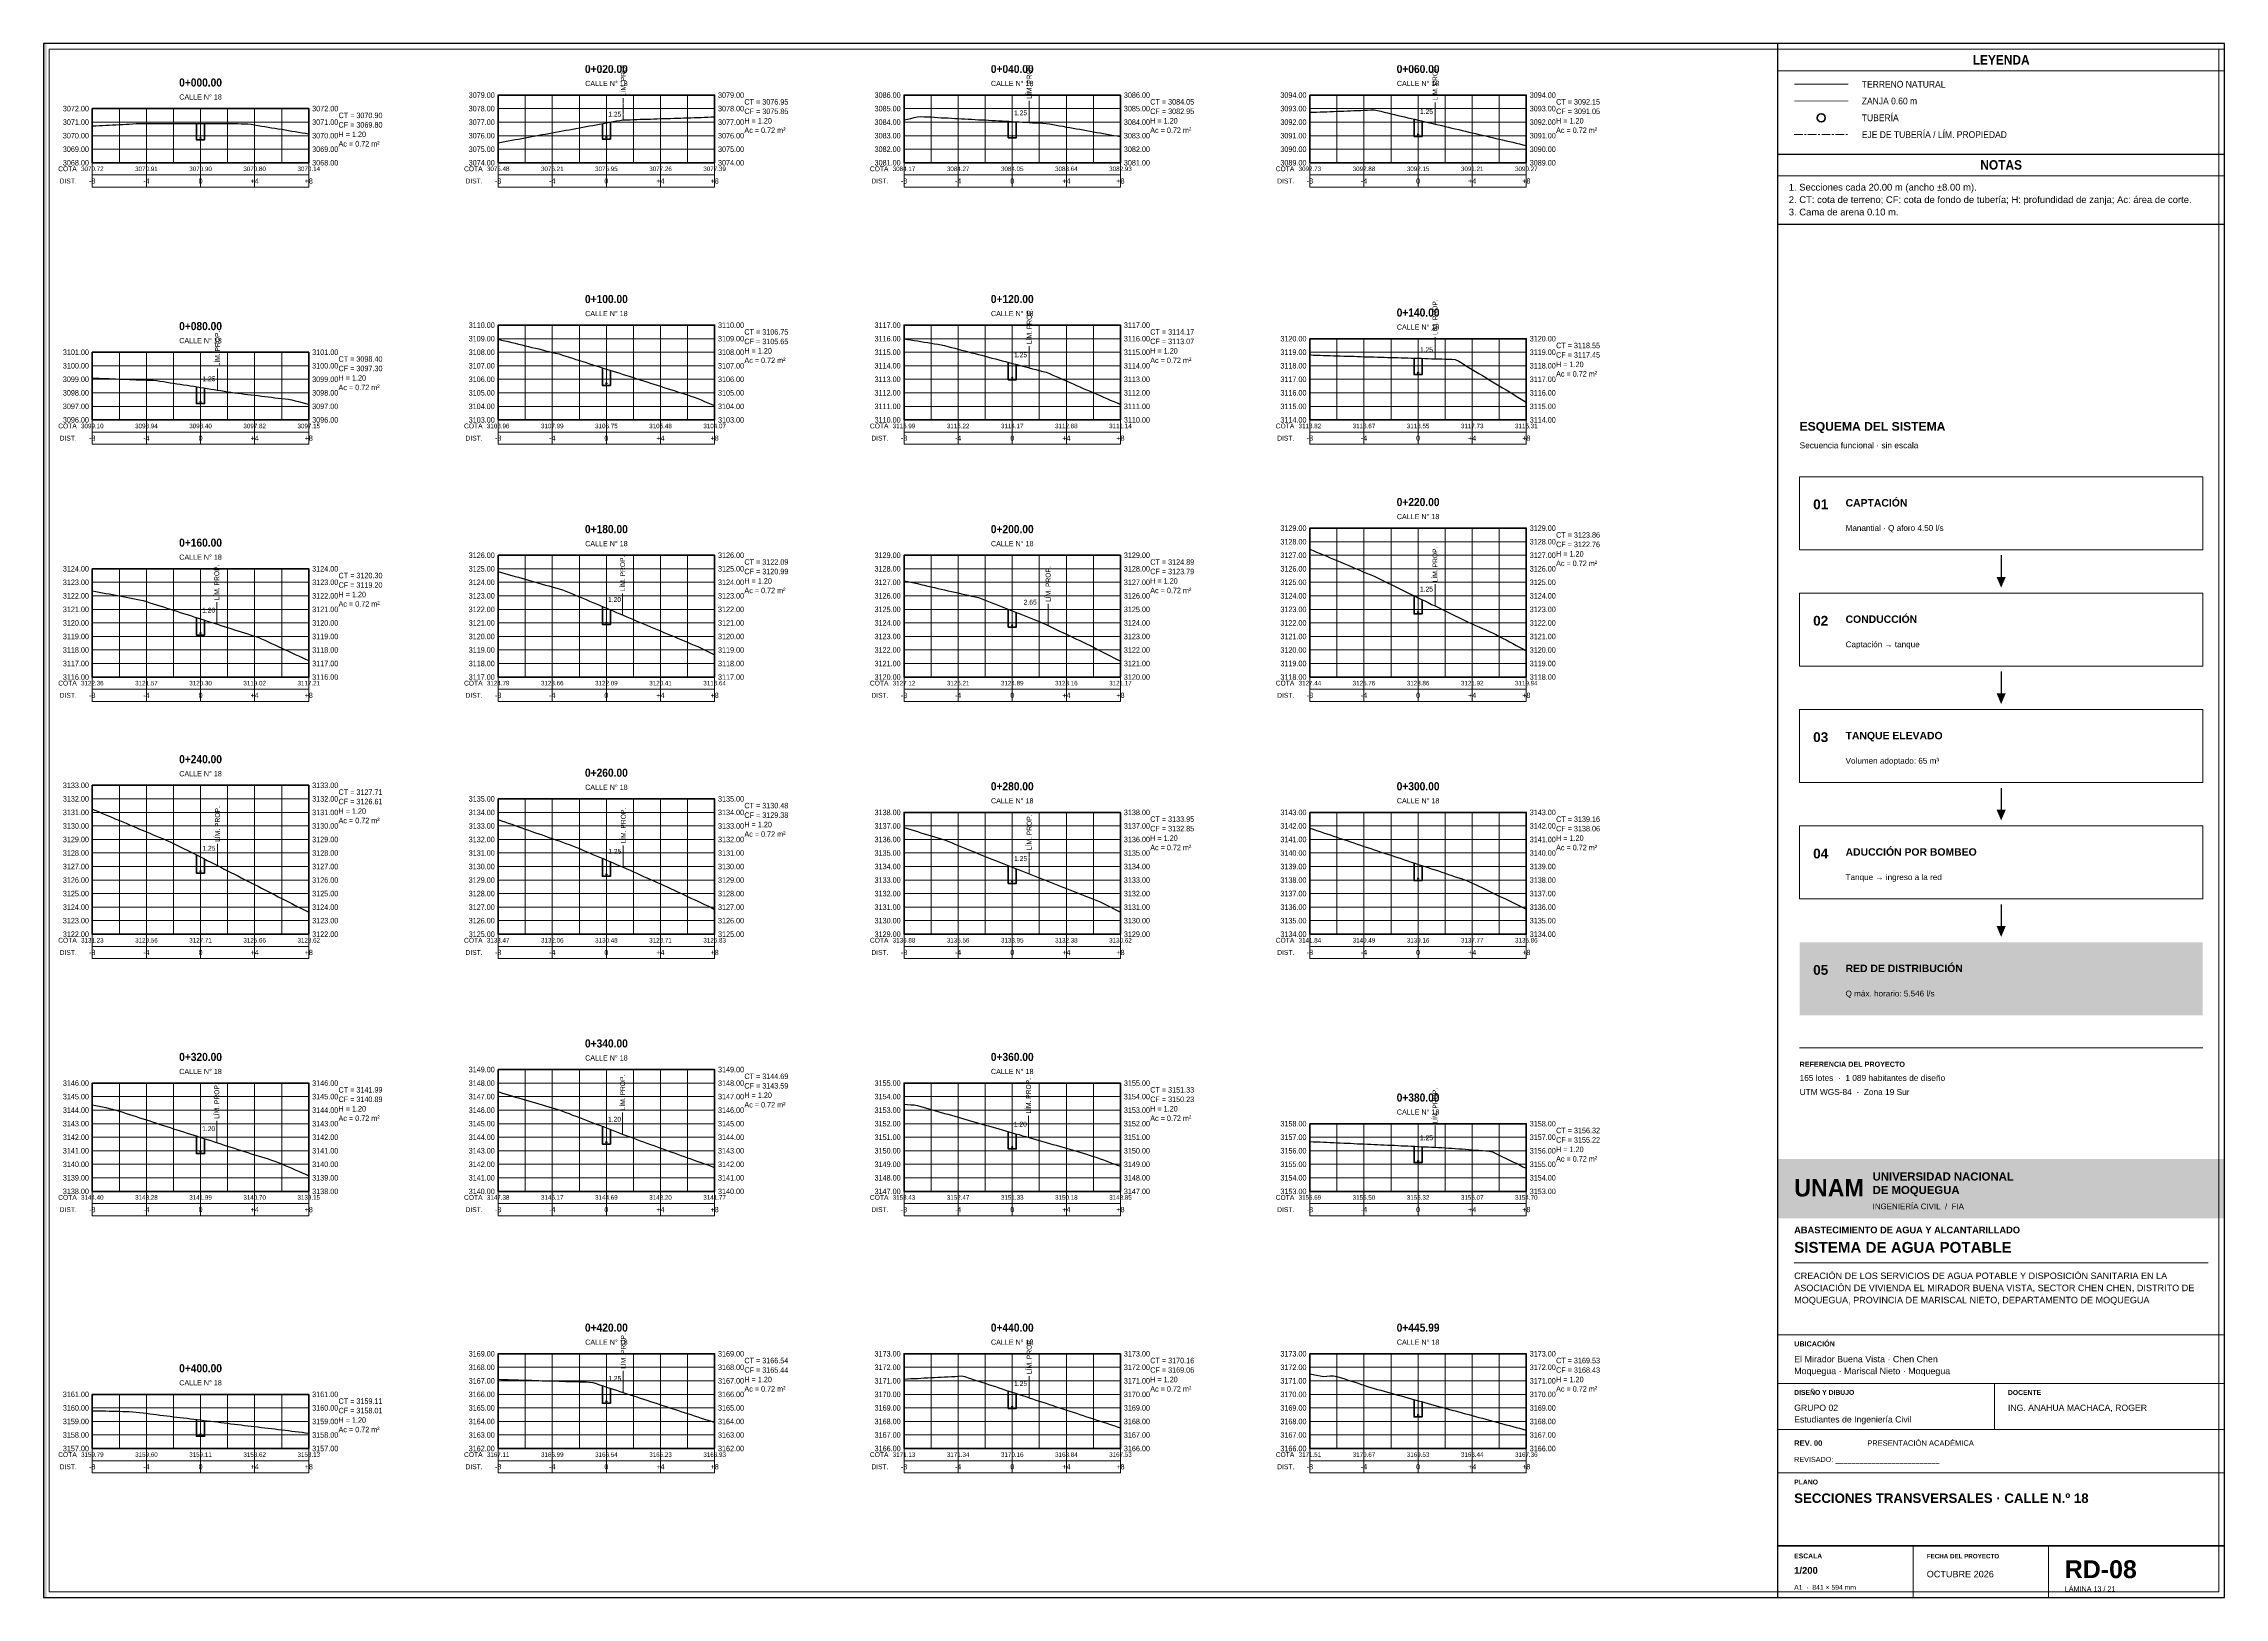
# Paper-space layout 'RD-08 SECCIONES C18' of a CAD drawing. Header units: metres. Extents: x 25 to 831, y 10 to 584.
# The model-space entities are those that its viewports show. They can reach past a viewport. Long polylines and large blocks are cut down to what shows.
import ezdxf
from ezdxf.enums import TextEntityAlignment as Align

# ---------------------------------------------------------------- set-up
doc = ezdxf.new("R2010")
doc.units = ezdxf.units.M
doc.linetypes.add('CENTER', pattern=[5.08, 3.175, -0.635, 0.635, -0.635])
for name, color, linetype, lineweight in [('AP-EJES', 8, 'CENTER', 13), ('LAM-MARCO', 7, 'Continuous', 50), ('LAM-ROTULO', 7, 'Continuous', 35), ('LAM-TXT', 7, 'Continuous', 25), ('PERF-BANDAS', 7, 'Continuous', 18), ('PERF-MARCO', 7, 'Continuous', 35), ('SEC-GRILLA', 252, 'Continuous', 9), ('SEC-TERRENO', 32, 'Continuous', 25), ('SEC-TUB', 5, 'Continuous', 35), ('SEC-TXT', 7, 'Continuous', 18), ('SEC-ZANJA', 1, 'Continuous', 35)]:
    doc.layers.add(name, color=color, linetype=linetype, lineweight=lineweight)
for name, color, linetype, lineweight, true_color in [('CH-ACCENT', 7, 'Continuous', 30, 0x087e8b), ('CH-FILL', 7, 'Continuous', 0, 0x17354a), ('CH-FINE', 7, 'Continuous', 13, 0xdce7ec), ('CH-FRAME', 7, 'Continuous', 35, 0x17354a), ('CH-TEXT', 7, 'Continuous', 18, 0x253944), ('CH-TITLE', 7, 'Continuous', 25, 0x17354a), ('CH-WHITE', 7, 'Continuous', 18, 0xffffff)]:
    doc.layers.add(name, color=color, linetype=linetype, lineweight=lineweight, true_color=true_color)
doc.layers.add('LAM-VP', color=8, linetype='Continuous', lineweight=9, plot=False)
doc.layers.get('LAM-VP').off()
doc.styles.add('ARIAL', font='arial.ttf')
doc.styles.add('ARIAL-B', font='arialbd.ttf')
doc.styles.add('CH-BOLD', font='Arialbd.ttf')
doc.styles.add('CH-TEXT', font='Arial.ttf')

# ---------------------------------------------------------------- blocks, each defined once
blk = doc.blocks.new('SECCION_C18_000000')
at = {"layer": 'SEC-TUB'}
h = blk.add_hatch(color=256, dxfattribs=at)
h.dxf.hatch_style = 1
h.paths.add_polyline_path([(297400.04, 8104001.83), (297400.04, 8104001.84), (297400.04, 8104001.84), (297400.03, 8104001.85), (297400.03, 8104001.85), (297400.03, 8104001.86), (297400.03, 8104001.86), (297400.02, 8104001.86), (297400.02, 8104001.87), (297400.01, 8104001.87), (297400.01, 8104001.87), (297400, 8104001.87), (297400, 8104001.87), (297400, 8104001.87), (297399.99, 8104001.87), (297399.99, 8104001.87), (297399.98, 8104001.87), (297399.98, 8104001.86), (297399.97, 8104001.86), (297399.97, 8104001.86), (297399.97, 8104001.85), (297399.97, 8104001.85), (297399.96, 8104001.84), (297399.96, 8104001.84), (297399.96, 8104001.83), (297399.96, 8104001.83), (297399.96, 8104001.82), (297399.97, 8104001.82), (297399.97, 8104001.81), (297399.97, 8104001.81), (297399.97, 8104001.81), (297399.98, 8104001.8), (297399.98, 8104001.8), (297399.99, 8104001.8), (297399.99, 8104001.8), (297400, 8104001.8), (297400, 8104001.8), (297400, 8104001.8), (297400.01, 8104001.8), (297400.01, 8104001.8), (297400.02, 8104001.8), (297400.02, 8104001.8), (297400.03, 8104001.81), (297400.03, 8104001.81), (297400.03, 8104001.81), (297400.03, 8104001.82), (297400.04, 8104001.82), (297400.04, 8104001.83)])
at = {"layer": 'AP-EJES'}
blk.add_line((297400, 8104000), (297400, 8104004), dxfattribs=at)
at = {"layer": 'PERF-BANDAS'}
for p, q in [((297392, 8104000), (297392, 8103998.2)), ((297396, 8104000), (297396, 8103998.2)), ((297400, 8104000), (297400, 8103998.2)), ((297404, 8104000), (297404, 8103998.2)), ((297408, 8104000), (297408, 8103998.2)), ((297392, 8103999.1), (297408, 8103999.1))]:
    blk.add_line(p, q, dxfattribs=at)
blk.add_lwpolyline([(297392, 8103998.2), (297408, 8103998.2), (297408, 8104000), (297392, 8104000)], close=True, dxfattribs=at)
at = {"layer": 'PERF-MARCO'}
blk.add_lwpolyline([(297392, 8104000), (297408, 8104000), (297408, 8104004), (297392, 8104004)], close=True, dxfattribs=at)
at = {"layer": 'SEC-GRILLA'}
for p, q in [((297392, 8104004), (297408, 8104004)), ((297392, 8104000), (297392, 8104004)), ((297392, 8104003), (297408, 8104003)), ((297394, 8104000), (297394, 8104004)), ((297396, 8104000), (297396, 8104004)), ((297398, 8104000), (297398, 8104004)), ((297400, 8104000), (297400, 8104004)), ((297402, 8104000), (297402, 8104004)), ((297404, 8104000), (297404, 8104004)), ((297406, 8104000), (297406, 8104004)), ((297408, 8104000), (297408, 8104004)), ((297392, 8104002), (297408, 8104002)), ((297392, 8104001), (297408, 8104001)), ((297392, 8104000), (297408, 8104000))]:
    blk.add_line(p, q, dxfattribs=at)
at = {"layer": 'SEC-TERRENO'}
blk.add_lwpolyline([(297392, 8104002.72), (297392.25, 8104002.73), (297392.5, 8104002.75), (297392.75, 8104002.76), (297393, 8104002.77), (297393.25, 8104002.78), (297393.5, 8104002.8), (297393.75, 8104002.81), (297394, 8104002.82), (297394.25, 8104002.83), (297394.5, 8104002.85), (297394.75, 8104002.86), (297395, 8104002.87), (297395.25, 8104002.89), (297395.5, 8104002.9), (297395.75, 8104002.91), (297396, 8104002.91), (297396.25, 8104002.91), (297396.5, 8104002.91), (297396.75, 8104002.91), (297397, 8104002.91), (297397.25, 8104002.91), (297397.5, 8104002.9), (297397.75, 8104002.9), (297398, 8104002.9), (297398.25, 8104002.9), (297398.5, 8104002.9), (297398.75, 8104002.9), (297399, 8104002.9), (297399.25, 8104002.9), (297399.5, 8104002.9), (297399.75, 8104002.9), (297400, 8104002.9), (297400.25, 8104002.89), (297400.5, 8104002.89), (297400.75, 8104002.89), (297401, 8104002.89), (297401.25, 8104002.89), (297401.5, 8104002.89), (297401.75, 8104002.89), (297402, 8104002.89), (297402.25, 8104002.89), (297402.5, 8104002.89), (297402.75, 8104002.89), (297403, 8104002.88), (297403.25, 8104002.88), (297403.5, 8104002.88), (297403.75, 8104002.84), (297404, 8104002.8), (297404.25, 8104002.75), (297404.5, 8104002.71), (297404.75, 8104002.67), (297405, 8104002.63), (297405.25, 8104002.59), (297405.5, 8104002.55), (297405.75, 8104002.51), (297406, 8104002.47), (297406.25, 8104002.43), (297406.5, 8104002.39), (297406.75, 8104002.34), (297407, 8104002.3), (297407.25, 8104002.26), (297407.5, 8104002.22), (297407.75, 8104002.18), (297408, 8104002.14)], dxfattribs=at)
at = {"layer": 'SEC-TUB'}
blk.add_circle((297400, 8104001.83), 0.0375, dxfattribs=at)
at = {"layer": 'SEC-ZANJA'}
blk.add_lwpolyline([(297399.7, 8104002.9), (297399.7, 8104001.7), (297400.3, 8104001.7), (297400.3, 8104002.89)], dxfattribs=at)
at = {"layer": 'SEC-TXT', "width": 0.9}
for s, height, style, p in [('0+000.00', 0.6, 'ARIAL-B', (297400, 8104005.45)), ('CALLE N° 18', 0.384, 'ARIAL', (297400, 8104004.55))]:
    blk.add_text(s, height=height, dxfattribs=dict(at, style=style)).set_placement(p, align=Align.BOTTOM_CENTER)
at = {"layer": 'SEC-TXT', "style": 'ARIAL', "width": 0.9}
for s, height, p in [('3072.00', 0.408, (297391.75, 8104004)), ('3071.00', 0.408, (297391.75, 8104003)), ('3070.00', 0.408, (297391.75, 8104002)), ('3069.00', 0.408, (297391.75, 8104001)), ('COTA', 0.36, (297390.85, 8103999.55)), ('3068.00', 0.408, (297391.75, 8104000)), ('DIST.', 0.36, (297390.85, 8103998.65))]:
    blk.add_text(s, height=height, dxfattribs=at).set_placement(p, align=Align.MIDDLE_RIGHT)
for s, p in [('3072.00', (297408.25, 8104004)), ('3071.00', (297408.25, 8104003)), ('CT = 3070.90', (297410.2, 8104003.5)), ('CF = 3069.80', (297410.2, 8104002.8)), ('3070.00', (297408.25, 8104002)), ('3069.00', (297408.25, 8104001)), ('Ac = 0.72 m²', (297410.2, 8104001.4)), ('H = 1.20', (297410.2, 8104002.1)), ('3068.00', (297408.25, 8104000))]:
    blk.add_text(s, height=0.408, dxfattribs=at).set_placement(p, align=Align.MIDDLE_LEFT)
for s, height, p in [('3070.72', 0.336, (297392, 8103999.55)), ('3070.91', 0.336, (297396, 8103999.55)), ('3070.90', 0.336, (297400, 8103999.55)), ('3070.80', 0.336, (297404, 8103999.55)), ('3070.14', 0.336, (297408, 8103999.55)), ('-8', 0.384, (297392, 8103998.65)), ('-4', 0.384, (297396, 8103998.65)), ('0', 0.384, (297400, 8103998.65)), ('+4', 0.384, (297404, 8103998.65)), ('+8', 0.384, (297408, 8103998.65))]:
    blk.add_text(s, height=height, dxfattribs=at).set_placement(p, align=Align.MIDDLE_CENTER)
blk = doc.blocks.new('SECCION_C18_002000')
at = {"layer": 'SEC-TUB'}
h = blk.add_hatch(color=256, dxfattribs=at)
h.dxf.hatch_style = 1
h.paths.add_polyline_path([(297430.04, 8104001.89), (297430.04, 8104001.89), (297430.04, 8104001.9), (297430.03, 8104001.9), (297430.03, 8104001.9), (297430.03, 8104001.91), (297430.03, 8104001.91), (297430.02, 8104001.92), (297430.02, 8104001.92), (297430.01, 8104001.92), (297430.01, 8104001.92), (297430, 8104001.92), (297430, 8104001.92), (297430, 8104001.92), (297429.99, 8104001.92), (297429.99, 8104001.92), (297429.98, 8104001.92), (297429.98, 8104001.92), (297429.97, 8104001.91), (297429.97, 8104001.91), (297429.97, 8104001.9), (297429.97, 8104001.9), (297429.96, 8104001.9), (297429.96, 8104001.89), (297429.96, 8104001.89), (297429.96, 8104001.88), (297429.96, 8104001.88), (297429.97, 8104001.87), (297429.97, 8104001.87), (297429.97, 8104001.86), (297429.97, 8104001.86), (297429.98, 8104001.86), (297429.98, 8104001.85), (297429.99, 8104001.85), (297429.99, 8104001.85), (297430, 8104001.85), (297430, 8104001.85), (297430, 8104001.85), (297430.01, 8104001.85), (297430.01, 8104001.85), (297430.02, 8104001.85), (297430.02, 8104001.86), (297430.03, 8104001.86), (297430.03, 8104001.86), (297430.03, 8104001.87), (297430.03, 8104001.87), (297430.04, 8104001.88), (297430.04, 8104001.88)])
at = {"layer": 'AP-EJES'}
for p, q in [((297430, 8104000), (297430, 8104005)), ((297431.25, 8104003.17), (297431.25, 8104004.77))]:
    blk.add_line(p, q, dxfattribs=at)
at = {"layer": 'PERF-BANDAS'}
for p, q in [((297422, 8104000), (297422, 8103998.2)), ((297426, 8104000), (297426, 8103998.2)), ((297430, 8104000), (297430, 8103998.2)), ((297434, 8104000), (297434, 8103998.2)), ((297438, 8104000), (297438, 8103998.2)), ((297422, 8103999.1), (297438, 8103999.1))]:
    blk.add_line(p, q, dxfattribs=at)
blk.add_lwpolyline([(297422, 8103998.2), (297438, 8103998.2), (297438, 8104000), (297422, 8104000)], close=True, dxfattribs=at)
at = {"layer": 'PERF-MARCO'}
blk.add_lwpolyline([(297422, 8104000), (297438, 8104000), (297438, 8104005), (297422, 8104005)], close=True, dxfattribs=at)
at = {"layer": 'SEC-GRILLA'}
for p, q in [((297422, 8104005), (297438, 8104005)), ((297422, 8104000), (297422, 8104005)), ((297424, 8104000), (297424, 8104005)), ((297426, 8104000), (297426, 8104005)), ((297428, 8104000), (297428, 8104005)), ((297430, 8104000), (297430, 8104005)), ((297432, 8104000), (297432, 8104005)), ((297434, 8104000), (297434, 8104005)), ((297436, 8104000), (297436, 8104005)), ((297438, 8104000), (297438, 8104005)), ((297422, 8104004), (297438, 8104004)), ((297422, 8104003), (297438, 8104003)), ((297422, 8104002), (297438, 8104002)), ((297422, 8104001), (297438, 8104001)), ((297422, 8104000), (297438, 8104000))]:
    blk.add_line(p, q, dxfattribs=at)
at = {"layer": 'SEC-TERRENO'}
blk.add_lwpolyline([(297422, 8104001.48), (297422.25, 8104001.52), (297422.5, 8104001.57), (297422.75, 8104001.62), (297423, 8104001.66), (297423.25, 8104001.71), (297423.5, 8104001.75), (297423.75, 8104001.8), (297424, 8104001.85), (297424.25, 8104001.89), (297424.5, 8104001.94), (297424.75, 8104001.98), (297425, 8104002.03), (297425.25, 8104002.08), (297425.5, 8104002.12), (297425.75, 8104002.17), (297426, 8104002.21), (297426.25, 8104002.26), (297426.5, 8104002.31), (297426.75, 8104002.35), (297427, 8104002.4), (297427.25, 8104002.44), (297427.5, 8104002.49), (297427.75, 8104002.54), (297428, 8104002.58), (297428.25, 8104002.63), (297428.5, 8104002.67), (297428.75, 8104002.72), (297429, 8104002.76), (297429.25, 8104002.81), (297429.5, 8104002.86), (297429.75, 8104002.9), (297430, 8104002.95), (297430.25, 8104002.99), (297430.5, 8104003.04), (297430.75, 8104003.09), (297431, 8104003.13), (297431.25, 8104003.17), (297431.5, 8104003.17), (297431.75, 8104003.18), (297432, 8104003.19), (297432.25, 8104003.2), (297432.5, 8104003.21), (297432.75, 8104003.21), (297433, 8104003.22), (297433.25, 8104003.23), (297433.5, 8104003.24), (297433.75, 8104003.25), (297434, 8104003.26), (297434.25, 8104003.26), (297434.5, 8104003.27), (297434.75, 8104003.28), (297435, 8104003.29), (297435.25, 8104003.3), (297435.5, 8104003.3), (297435.75, 8104003.31), (297436, 8104003.32), (297436.25, 8104003.33), (297436.5, 8104003.34), (297436.75, 8104003.35), (297437, 8104003.35), (297437.25, 8104003.36), (297437.5, 8104003.37), (297437.75, 8104003.38), (297438, 8104003.39)], dxfattribs=at)
at = {"layer": 'SEC-TUB'}
blk.add_circle((297430, 8104001.89), 0.0375, dxfattribs=at)
at = {"layer": 'SEC-ZANJA'}
blk.add_lwpolyline([(297429.7, 8104002.89), (297429.7, 8104001.75), (297430.3, 8104001.75), (297430.3, 8104003)], dxfattribs=at)
at = {"layer": 'SEC-TXT', "width": 0.9}
for s, height, style, p in [('0+020.00', 0.6, 'ARIAL-B', (297430, 8104006.45)), ('CALLE N° 18', 0.384, 'ARIAL', (297430, 8104005.55)), ('1.25', 0.36, 'ARIAL', (297430.62, 8104003.3))]:
    blk.add_text(s, height=height, dxfattribs=dict(at, style=style)).set_placement(p, align=Align.BOTTOM_CENTER)
at = {"layer": 'SEC-TXT', "style": 'ARIAL', "width": 0.9}
blk.add_text('LÍM. PROP.', height=0.36, rotation=90, dxfattribs=at).set_placement((297431.25, 8104004.92), align=Align.MIDDLE_LEFT)
for s, height, p in [('3079.00', 0.408, (297421.75, 8104005)), ('3078.00', 0.408, (297421.75, 8104004)), ('3077.00', 0.408, (297421.75, 8104003)), ('3076.00', 0.408, (297421.75, 8104002)), ('3075.00', 0.408, (297421.75, 8104001)), ('COTA', 0.36, (297420.85, 8103999.55)), ('3074.00', 0.408, (297421.75, 8104000)), ('DIST.', 0.36, (297420.85, 8103998.65))]:
    blk.add_text(s, height=height, dxfattribs=at).set_placement(p, align=Align.MIDDLE_RIGHT)
for s, p in [('3079.00', (297438.25, 8104005)), ('CT = 3076.95', (297440.2, 8104004.5)), ('3078.00', (297438.25, 8104004)), ('3077.00', (297438.25, 8104003)), ('CF = 3075.85', (297440.2, 8104003.8)), ('H = 1.20', (297440.2, 8104003.1)), ('3076.00', (297438.25, 8104002)), ('3075.00', (297438.25, 8104001)), ('Ac = 0.72 m²', (297440.2, 8104002.4)), ('3074.00', (297438.25, 8104000))]:
    blk.add_text(s, height=0.408, dxfattribs=at).set_placement(p, align=Align.MIDDLE_LEFT)
for s, height, p in [('3075.48', 0.336, (297422, 8103999.55)), ('3076.21', 0.336, (297426, 8103999.55)), ('3076.95', 0.336, (297430, 8103999.55)), ('3077.26', 0.336, (297434, 8103999.55)), ('3077.39', 0.336, (297438, 8103999.55)), ('-8', 0.384, (297422, 8103998.65)), ('-4', 0.384, (297426, 8103998.65)), ('0', 0.384, (297430, 8103998.65)), ('+4', 0.384, (297434, 8103998.65)), ('+8', 0.384, (297438, 8103998.65))]:
    blk.add_text(s, height=height, dxfattribs=at).set_placement(p, align=Align.MIDDLE_CENTER)
blk = doc.blocks.new('SECCION_C18_004000')
at = {"layer": 'SEC-TUB'}
h = blk.add_hatch(color=256, dxfattribs=at)
h.dxf.hatch_style = 1
h.paths.add_polyline_path([(297460.04, 8104001.98), (297460.04, 8104001.99), (297460.04, 8104001.99), (297460.03, 8104002), (297460.03, 8104002), (297460.03, 8104002.01), (297460.03, 8104002.01), (297460.02, 8104002.01), (297460.02, 8104002.02), (297460.01, 8104002.02), (297460.01, 8104002.02), (297460, 8104002.02), (297460, 8104002.02), (297460, 8104002.02), (297459.99, 8104002.02), (297459.99, 8104002.02), (297459.98, 8104002.02), (297459.98, 8104002.01), (297459.97, 8104002.01), (297459.97, 8104002.01), (297459.97, 8104002), (297459.97, 8104002), (297459.96, 8104001.99), (297459.96, 8104001.99), (297459.96, 8104001.98), (297459.96, 8104001.98), (297459.96, 8104001.97), (297459.97, 8104001.97), (297459.97, 8104001.96), (297459.97, 8104001.96), (297459.97, 8104001.96), (297459.98, 8104001.95), (297459.98, 8104001.95), (297459.99, 8104001.95), (297459.99, 8104001.95), (297460, 8104001.95), (297460, 8104001.95), (297460, 8104001.95), (297460.01, 8104001.95), (297460.01, 8104001.95), (297460.02, 8104001.95), (297460.02, 8104001.95), (297460.03, 8104001.96), (297460.03, 8104001.96), (297460.03, 8104001.96), (297460.03, 8104001.97), (297460.04, 8104001.97), (297460.04, 8104001.98)])
at = {"layer": 'AP-EJES'}
for p, q in [((297460, 8104000), (297460, 8104005)), ((297461.25, 8104002.98), (297461.25, 8104004.58))]:
    blk.add_line(p, q, dxfattribs=at)
at = {"layer": 'PERF-BANDAS'}
for p, q in [((297452, 8104000), (297452, 8103998.2)), ((297456, 8104000), (297456, 8103998.2)), ((297460, 8104000), (297460, 8103998.2)), ((297464, 8104000), (297464, 8103998.2)), ((297468, 8104000), (297468, 8103998.2)), ((297452, 8103999.1), (297468, 8103999.1))]:
    blk.add_line(p, q, dxfattribs=at)
blk.add_lwpolyline([(297452, 8103998.2), (297468, 8103998.2), (297468, 8104000), (297452, 8104000)], close=True, dxfattribs=at)
at = {"layer": 'PERF-MARCO'}
blk.add_lwpolyline([(297452, 8104000), (297468, 8104000), (297468, 8104005), (297452, 8104005)], close=True, dxfattribs=at)
at = {"layer": 'SEC-GRILLA'}
for p, q in [((297452, 8104005), (297468, 8104005)), ((297452, 8104000), (297452, 8104005)), ((297454, 8104000), (297454, 8104005)), ((297456, 8104000), (297456, 8104005)), ((297458, 8104000), (297458, 8104005)), ((297460, 8104000), (297460, 8104005)), ((297462, 8104000), (297462, 8104005)), ((297464, 8104000), (297464, 8104005)), ((297466, 8104000), (297466, 8104005)), ((297468, 8104000), (297468, 8104005)), ((297452, 8104004), (297468, 8104004)), ((297452, 8104003), (297468, 8104003)), ((297452, 8104002), (297468, 8104002)), ((297452, 8104001), (297468, 8104001)), ((297452, 8104000), (297468, 8104000))]:
    blk.add_line(p, q, dxfattribs=at)
at = {"layer": 'SEC-TERRENO'}
blk.add_lwpolyline([(297452, 8104003.17), (297452.25, 8104003.22), (297452.5, 8104003.28), (297452.75, 8104003.34), (297453, 8104003.4), (297453.25, 8104003.42), (297453.5, 8104003.4), (297453.75, 8104003.39), (297454, 8104003.38), (297454.25, 8104003.36), (297454.5, 8104003.35), (297454.75, 8104003.33), (297455, 8104003.32), (297455.25, 8104003.31), (297455.5, 8104003.29), (297455.75, 8104003.28), (297456, 8104003.27), (297456.25, 8104003.25), (297456.5, 8104003.24), (297456.75, 8104003.22), (297457, 8104003.21), (297457.25, 8104003.2), (297457.5, 8104003.18), (297457.75, 8104003.17), (297458, 8104003.16), (297458.25, 8104003.14), (297458.5, 8104003.13), (297458.75, 8104003.11), (297459, 8104003.1), (297459.25, 8104003.09), (297459.5, 8104003.07), (297459.75, 8104003.06), (297460, 8104003.05), (297460.25, 8104003.03), (297460.5, 8104003.02), (297460.75, 8104003), (297461, 8104002.99), (297461.25, 8104002.98), (297461.5, 8104002.96), (297461.75, 8104002.95), (297462, 8104002.94), (297462.25, 8104002.92), (297462.5, 8104002.91), (297462.75, 8104002.87), (297463, 8104002.82), (297463.25, 8104002.78), (297463.5, 8104002.73), (297463.75, 8104002.69), (297464, 8104002.64), (297464.25, 8104002.6), (297464.5, 8104002.56), (297464.75, 8104002.51), (297465, 8104002.47), (297465.25, 8104002.42), (297465.5, 8104002.38), (297465.75, 8104002.33), (297466, 8104002.29), (297466.25, 8104002.24), (297466.5, 8104002.2), (297466.75, 8104002.16), (297467, 8104002.11), (297467.25, 8104002.07), (297467.5, 8104002.02), (297467.75, 8104001.98), (297468, 8104001.93)], dxfattribs=at)
at = {"layer": 'SEC-TUB'}
blk.add_circle((297460, 8104001.98), 0.0375, dxfattribs=at)
at = {"layer": 'SEC-ZANJA'}
blk.add_lwpolyline([(297459.7, 8104003.06), (297459.7, 8104001.85), (297460.3, 8104001.85), (297460.3, 8104003.03)], dxfattribs=at)
at = {"layer": 'SEC-TXT', "width": 0.9}
for s, height, style, p in [('0+040.00', 0.6, 'ARIAL-B', (297460, 8104006.45)), ('CALLE N° 18', 0.384, 'ARIAL', (297460, 8104005.55)), ('1.25', 0.36, 'ARIAL', (297460.62, 8104003.4))]:
    blk.add_text(s, height=height, dxfattribs=dict(at, style=style)).set_placement(p, align=Align.BOTTOM_CENTER)
at = {"layer": 'SEC-TXT', "style": 'ARIAL', "width": 0.9}
blk.add_text('LÍM. PROP.', height=0.36, rotation=90, dxfattribs=at).set_placement((297461.25, 8104004.73), align=Align.MIDDLE_LEFT)
for s, height, p in [('3086.00', 0.408, (297451.75, 8104005)), ('3085.00', 0.408, (297451.75, 8104004)), ('3084.00', 0.408, (297451.75, 8104003)), ('3083.00', 0.408, (297451.75, 8104002)), ('3082.00', 0.408, (297451.75, 8104001)), ('COTA', 0.36, (297450.85, 8103999.55)), ('3081.00', 0.408, (297451.75, 8104000)), ('DIST.', 0.36, (297450.85, 8103998.65))]:
    blk.add_text(s, height=height, dxfattribs=at).set_placement(p, align=Align.MIDDLE_RIGHT)
for s, p in [('3086.00', (297468.25, 8104005)), ('CT = 3084.05', (297470.2, 8104004.5)), ('3085.00', (297468.25, 8104004)), ('3084.00', (297468.25, 8104003)), ('CF = 3082.95', (297470.2, 8104003.8)), ('H = 1.20', (297470.2, 8104003.1)), ('3083.00', (297468.25, 8104002)), ('3082.00', (297468.25, 8104001)), ('Ac = 0.72 m²', (297470.2, 8104002.4)), ('3081.00', (297468.25, 8104000))]:
    blk.add_text(s, height=0.408, dxfattribs=at).set_placement(p, align=Align.MIDDLE_LEFT)
for s, height, p in [('3084.17', 0.336, (297452, 8103999.55)), ('3084.27', 0.336, (297456, 8103999.55)), ('3084.05', 0.336, (297460, 8103999.55)), ('3083.64', 0.336, (297464, 8103999.55)), ('3082.93', 0.336, (297468, 8103999.55)), ('-8', 0.384, (297452, 8103998.65)), ('-4', 0.384, (297456, 8103998.65)), ('0', 0.384, (297460, 8103998.65)), ('+4', 0.384, (297464, 8103998.65)), ('+8', 0.384, (297468, 8103998.65))]:
    blk.add_text(s, height=height, dxfattribs=at).set_placement(p, align=Align.MIDDLE_CENTER)
blk = doc.blocks.new('SECCION_C18_006000')
at = {"layer": 'SEC-TUB'}
h = blk.add_hatch(color=256, dxfattribs=at)
h.dxf.hatch_style = 1
h.paths.add_polyline_path([(297490.04, 8104002.09), (297490.04, 8104002.09), (297490.04, 8104002.1), (297490.03, 8104002.1), (297490.03, 8104002.11), (297490.03, 8104002.11), (297490.03, 8104002.12), (297490.02, 8104002.12), (297490.02, 8104002.12), (297490.01, 8104002.12), (297490.01, 8104002.13), (297490, 8104002.13), (297490, 8104002.13), (297490, 8104002.13), (297489.99, 8104002.13), (297489.99, 8104002.12), (297489.98, 8104002.12), (297489.98, 8104002.12), (297489.97, 8104002.12), (297489.97, 8104002.11), (297489.97, 8104002.11), (297489.97, 8104002.1), (297489.96, 8104002.1), (297489.96, 8104002.09), (297489.96, 8104002.09), (297489.96, 8104002.08), (297489.96, 8104002.08), (297489.97, 8104002.07), (297489.97, 8104002.07), (297489.97, 8104002.07), (297489.97, 8104002.06), (297489.98, 8104002.06), (297489.98, 8104002.06), (297489.99, 8104002.05), (297489.99, 8104002.05), (297490, 8104002.05), (297490, 8104002.05), (297490, 8104002.05), (297490.01, 8104002.05), (297490.01, 8104002.05), (297490.02, 8104002.06), (297490.02, 8104002.06), (297490.03, 8104002.06), (297490.03, 8104002.07), (297490.03, 8104002.07), (297490.03, 8104002.07), (297490.04, 8104002.08), (297490.04, 8104002.08)])
at = {"layer": 'AP-EJES'}
for p, q in [((297490, 8104000), (297490, 8104005)), ((297491.25, 8104002.86), (297491.25, 8104004.46))]:
    blk.add_line(p, q, dxfattribs=at)
at = {"layer": 'PERF-BANDAS'}
for p, q in [((297482, 8104000), (297482, 8103998.2)), ((297486, 8104000), (297486, 8103998.2)), ((297490, 8104000), (297490, 8103998.2)), ((297494, 8104000), (297494, 8103998.2)), ((297498, 8104000), (297498, 8103998.2)), ((297482, 8103999.1), (297498, 8103999.1))]:
    blk.add_line(p, q, dxfattribs=at)
blk.add_lwpolyline([(297482, 8103998.2), (297498, 8103998.2), (297498, 8104000), (297482, 8104000)], close=True, dxfattribs=at)
at = {"layer": 'PERF-MARCO'}
blk.add_lwpolyline([(297482, 8104000), (297498, 8104000), (297498, 8104005), (297482, 8104005)], close=True, dxfattribs=at)
at = {"layer": 'SEC-GRILLA'}
for p, q in [((297482, 8104005), (297498, 8104005)), ((297482, 8104000), (297482, 8104005)), ((297484, 8104000), (297484, 8104005)), ((297486, 8104000), (297486, 8104005)), ((297488, 8104000), (297488, 8104005)), ((297490, 8104000), (297490, 8104005)), ((297492, 8104000), (297492, 8104005)), ((297494, 8104000), (297494, 8104005)), ((297496, 8104000), (297496, 8104005)), ((297498, 8104000), (297498, 8104005)), ((297482, 8104004), (297498, 8104004)), ((297482, 8104003), (297498, 8104003)), ((297482, 8104002), (297498, 8104002)), ((297482, 8104001), (297498, 8104001)), ((297482, 8104000), (297498, 8104000))]:
    blk.add_line(p, q, dxfattribs=at)
at = {"layer": 'SEC-TERRENO'}
blk.add_lwpolyline([(297482, 8104003.73), (297482.25, 8104003.74), (297482.5, 8104003.74), (297482.75, 8104003.75), (297483, 8104003.76), (297483.25, 8104003.77), (297483.5, 8104003.78), (297483.75, 8104003.79), (297484, 8104003.8), (297484.25, 8104003.81), (297484.5, 8104003.82), (297484.75, 8104003.83), (297485, 8104003.84), (297485.25, 8104003.85), (297485.5, 8104003.86), (297485.75, 8104003.87), (297486, 8104003.88), (297486.25, 8104003.89), (297486.5, 8104003.9), (297486.75, 8104003.91), (297487, 8104003.87), (297487.25, 8104003.8), (297487.5, 8104003.74), (297487.75, 8104003.68), (297488, 8104003.62), (297488.25, 8104003.56), (297488.5, 8104003.5), (297488.75, 8104003.45), (297489, 8104003.39), (297489.25, 8104003.33), (297489.5, 8104003.27), (297489.75, 8104003.21), (297490, 8104003.15), (297490.25, 8104003.09), (297490.5, 8104003.03), (297490.75, 8104002.98), (297491, 8104002.92), (297491.25, 8104002.86), (297491.5, 8104002.8), (297491.75, 8104002.74), (297492, 8104002.68), (297492.25, 8104002.62), (297492.5, 8104002.56), (297492.75, 8104002.5), (297493, 8104002.45), (297493.25, 8104002.39), (297493.5, 8104002.33), (297493.75, 8104002.27), (297494, 8104002.21), (297494.25, 8104002.15), (297494.5, 8104002.09), (297494.75, 8104002.03), (297495, 8104001.98), (297495.25, 8104001.92), (297495.5, 8104001.86), (297495.75, 8104001.8), (297496, 8104001.74), (297496.25, 8104001.68), (297496.5, 8104001.62), (297496.75, 8104001.56), (297497, 8104001.51), (297497.25, 8104001.45), (297497.5, 8104001.39), (297497.75, 8104001.33), (297498, 8104001.27)], dxfattribs=at)
at = {"layer": 'SEC-TUB'}
blk.add_circle((297490, 8104002.09), 0.0375, dxfattribs=at)
at = {"layer": 'SEC-ZANJA'}
blk.add_lwpolyline([(297489.7, 8104003.22), (297489.7, 8104001.95), (297490.3, 8104001.95), (297490.3, 8104003.08)], dxfattribs=at)
at = {"layer": 'SEC-TXT', "width": 0.9}
for s, height, style, p in [('0+060.00', 0.6, 'ARIAL-B', (297490, 8104006.45)), ('CALLE N° 18', 0.384, 'ARIAL', (297490, 8104005.55)), ('1.25', 0.36, 'ARIAL', (297490.62, 8104003.5))]:
    blk.add_text(s, height=height, dxfattribs=dict(at, style=style)).set_placement(p, align=Align.BOTTOM_CENTER)
at = {"layer": 'SEC-TXT', "style": 'ARIAL', "width": 0.9}
blk.add_text('LÍM. PROP.', height=0.36, rotation=90, dxfattribs=at).set_placement((297491.25, 8104004.61), align=Align.MIDDLE_LEFT)
for s, height, p in [('3094.00', 0.408, (297481.75, 8104005)), ('3093.00', 0.408, (297481.75, 8104004)), ('3092.00', 0.408, (297481.75, 8104003)), ('3091.00', 0.408, (297481.75, 8104002)), ('3090.00', 0.408, (297481.75, 8104001)), ('COTA', 0.36, (297480.85, 8103999.55)), ('3089.00', 0.408, (297481.75, 8104000)), ('DIST.', 0.36, (297480.85, 8103998.65))]:
    blk.add_text(s, height=height, dxfattribs=at).set_placement(p, align=Align.MIDDLE_RIGHT)
for s, p in [('3094.00', (297498.25, 8104005)), ('CT = 3092.15', (297500.2, 8104004.5)), ('3093.00', (297498.25, 8104004)), ('3092.00', (297498.25, 8104003)), ('CF = 3091.05', (297500.2, 8104003.8)), ('H = 1.20', (297500.2, 8104003.1)), ('3091.00', (297498.25, 8104002)), ('3090.00', (297498.25, 8104001)), ('Ac = 0.72 m²', (297500.2, 8104002.4)), ('3089.00', (297498.25, 8104000))]:
    blk.add_text(s, height=0.408, dxfattribs=at).set_placement(p, align=Align.MIDDLE_LEFT)
for s, height, p in [('3092.73', 0.336, (297482, 8103999.55)), ('3092.88', 0.336, (297486, 8103999.55)), ('3092.15', 0.336, (297490, 8103999.55)), ('3091.21', 0.336, (297494, 8103999.55)), ('3090.27', 0.336, (297498, 8103999.55)), ('-8', 0.384, (297482, 8103998.65)), ('-4', 0.384, (297486, 8103998.65)), ('0', 0.384, (297490, 8103998.65)), ('+4', 0.384, (297494, 8103998.65)), ('+8', 0.384, (297498, 8103998.65))]:
    blk.add_text(s, height=height, dxfattribs=at).set_placement(p, align=Align.MIDDLE_CENTER)
blk = doc.blocks.new('SECCION_C18_008000')
at = {"layer": 'SEC-TUB'}
h = blk.add_hatch(color=256, dxfattribs=at)
h.dxf.hatch_style = 1
h.paths.add_polyline_path([(297400.04, 8103982.34), (297400.04, 8103982.34), (297400.04, 8103982.35), (297400.03, 8103982.35), (297400.03, 8103982.35), (297400.03, 8103982.36), (297400.03, 8103982.36), (297400.02, 8103982.37), (297400.02, 8103982.37), (297400.01, 8103982.37), (297400.01, 8103982.37), (297400, 8103982.37), (297400, 8103982.37), (297400, 8103982.37), (297399.99, 8103982.37), (297399.99, 8103982.37), (297399.98, 8103982.37), (297399.98, 8103982.37), (297399.97, 8103982.36), (297399.97, 8103982.36), (297399.97, 8103982.35), (297399.97, 8103982.35), (297399.96, 8103982.35), (297399.96, 8103982.34), (297399.96, 8103982.34), (297399.96, 8103982.33), (297399.96, 8103982.33), (297399.97, 8103982.32), (297399.97, 8103982.32), (297399.97, 8103982.31), (297399.97, 8103982.31), (297399.98, 8103982.31), (297399.98, 8103982.3), (297399.99, 8103982.3), (297399.99, 8103982.3), (297400, 8103982.3), (297400, 8103982.3), (297400, 8103982.3), (297400.01, 8103982.3), (297400.01, 8103982.3), (297400.02, 8103982.3), (297400.02, 8103982.31), (297400.03, 8103982.31), (297400.03, 8103982.31), (297400.03, 8103982.32), (297400.03, 8103982.32), (297400.04, 8103982.33), (297400.04, 8103982.33)])
at = {"layer": 'AP-EJES'}
for p, q in [((297400, 8103981), (297400, 8103986)), ((297401.25, 8103983.2), (297401.25, 8103984.8))]:
    blk.add_line(p, q, dxfattribs=at)
at = {"layer": 'PERF-BANDAS'}
for p, q in [((297392, 8103981), (297392, 8103979.2)), ((297396, 8103981), (297396, 8103979.2)), ((297400, 8103981), (297400, 8103979.2)), ((297404, 8103981), (297404, 8103979.2)), ((297408, 8103981), (297408, 8103979.2)), ((297392, 8103980.1), (297408, 8103980.1))]:
    blk.add_line(p, q, dxfattribs=at)
blk.add_lwpolyline([(297392, 8103979.2), (297408, 8103979.2), (297408, 8103981), (297392, 8103981)], close=True, dxfattribs=at)
at = {"layer": 'PERF-MARCO'}
blk.add_lwpolyline([(297392, 8103981), (297408, 8103981), (297408, 8103986), (297392, 8103986)], close=True, dxfattribs=at)
at = {"layer": 'SEC-GRILLA'}
for p, q in [((297392, 8103986), (297408, 8103986)), ((297392, 8103981), (297392, 8103986)), ((297394, 8103981), (297394, 8103986)), ((297396, 8103981), (297396, 8103986)), ((297398, 8103981), (297398, 8103986)), ((297400, 8103981), (297400, 8103986)), ((297402, 8103981), (297402, 8103986)), ((297404, 8103981), (297404, 8103986)), ((297406, 8103981), (297406, 8103986)), ((297408, 8103981), (297408, 8103986)), ((297392, 8103985), (297408, 8103985)), ((297392, 8103984), (297408, 8103984)), ((297392, 8103983), (297408, 8103983)), ((297392, 8103982), (297408, 8103982)), ((297392, 8103981), (297408, 8103981))]:
    blk.add_line(p, q, dxfattribs=at)
at = {"layer": 'SEC-TERRENO'}
blk.add_lwpolyline([(297392, 8103984.1), (297392.25, 8103984.09), (297392.5, 8103984.08), (297392.75, 8103984.07), (297393, 8103984.06), (297393.25, 8103984.05), (297393.5, 8103984.04), (297393.75, 8103984.03), (297394, 8103984.02), (297394.25, 8103984.01), (297394.5, 8103984), (297394.75, 8103983.99), (297395, 8103983.98), (297395.25, 8103983.97), (297395.5, 8103983.96), (297395.75, 8103983.95), (297396, 8103983.94), (297396.25, 8103983.94), (297396.5, 8103983.93), (297396.75, 8103983.91), (297397, 8103983.87), (297397.25, 8103983.83), (297397.5, 8103983.79), (297397.75, 8103983.75), (297398, 8103983.71), (297398.25, 8103983.67), (297398.5, 8103983.63), (297398.75, 8103983.59), (297399, 8103983.56), (297399.25, 8103983.52), (297399.5, 8103983.48), (297399.75, 8103983.44), (297400, 8103983.4), (297400.25, 8103983.36), (297400.5, 8103983.32), (297400.75, 8103983.28), (297401, 8103983.24), (297401.25, 8103983.2), (297401.5, 8103983.16), (297401.75, 8103983.12), (297402, 8103983.08), (297402.25, 8103983.04), (297402.5, 8103983), (297402.75, 8103982.97), (297403, 8103982.94), (297403.25, 8103982.91), (297403.5, 8103982.88), (297403.75, 8103982.85), (297404, 8103982.82), (297404.25, 8103982.79), (297404.5, 8103982.76), (297404.75, 8103982.73), (297405, 8103982.7), (297405.25, 8103982.67), (297405.5, 8103982.64), (297405.75, 8103982.61), (297406, 8103982.58), (297406.25, 8103982.55), (297406.5, 8103982.52), (297406.75, 8103982.48), (297407, 8103982.41), (297407.25, 8103982.35), (297407.5, 8103982.28), (297407.75, 8103982.22), (297408, 8103982.15)], dxfattribs=at)
at = {"layer": 'SEC-TUB'}
blk.add_circle((297400, 8103982.34), 0.0375, dxfattribs=at)
at = {"layer": 'SEC-ZANJA'}
blk.add_lwpolyline([(297399.7, 8103983.45), (297399.7, 8103982.2), (297400.3, 8103982.2), (297400.3, 8103983.35)], dxfattribs=at)
at = {"layer": 'SEC-TXT', "width": 0.9}
for s, height, style, p in [('0+080.00', 0.6, 'ARIAL-B', (297400, 8103987.45)), ('CALLE N° 18', 0.384, 'ARIAL', (297400, 8103986.55)), ('1.25', 0.36, 'ARIAL', (297400.62, 8103983.75))]:
    blk.add_text(s, height=height, dxfattribs=dict(at, style=style)).set_placement(p, align=Align.BOTTOM_CENTER)
at = {"layer": 'SEC-TXT', "style": 'ARIAL', "width": 0.9}
blk.add_text('LÍM. PROP.', height=0.36, rotation=90, dxfattribs=at).set_placement((297401.25, 8103984.95), align=Align.MIDDLE_LEFT)
for s, height, p in [('3101.00', 0.408, (297391.75, 8103986)), ('3100.00', 0.408, (297391.75, 8103985)), ('3099.00', 0.408, (297391.75, 8103984)), ('3098.00', 0.408, (297391.75, 8103983)), ('3097.00', 0.408, (297391.75, 8103982)), ('COTA', 0.36, (297390.85, 8103980.55)), ('3096.00', 0.408, (297391.75, 8103981)), ('DIST.', 0.36, (297390.85, 8103979.65))]:
    blk.add_text(s, height=height, dxfattribs=at).set_placement(p, align=Align.MIDDLE_RIGHT)
for s, p in [('3101.00', (297408.25, 8103986)), ('3100.00', (297408.25, 8103985)), ('CT = 3098.40', (297410.2, 8103985.5)), ('3099.00', (297408.25, 8103984)), ('Ac = 0.72 m²', (297410.2, 8103983.4)), ('CF = 3097.30', (297410.2, 8103984.8)), ('H = 1.20', (297410.2, 8103984.1)), ('3098.00', (297408.25, 8103983)), ('3097.00', (297408.25, 8103982)), ('3096.00', (297408.25, 8103981))]:
    blk.add_text(s, height=0.408, dxfattribs=at).set_placement(p, align=Align.MIDDLE_LEFT)
for s, height, p in [('3099.10', 0.336, (297392, 8103980.55)), ('3098.94', 0.336, (297396, 8103980.55)), ('3098.40', 0.336, (297400, 8103980.55)), ('3097.82', 0.336, (297404, 8103980.55)), ('3097.15', 0.336, (297408, 8103980.55)), ('-8', 0.384, (297392, 8103979.65)), ('-4', 0.384, (297396, 8103979.65)), ('0', 0.384, (297400, 8103979.65)), ('+4', 0.384, (297404, 8103979.65)), ('+8', 0.384, (297408, 8103979.65))]:
    blk.add_text(s, height=height, dxfattribs=at).set_placement(p, align=Align.MIDDLE_CENTER)
blk = doc.blocks.new('SECCION_C18_010000')
at = {"layer": 'SEC-TUB'}
h = blk.add_hatch(color=256, dxfattribs=at)
h.dxf.hatch_style = 1
h.paths.add_polyline_path([(297430.04, 8103983.69), (297430.04, 8103983.7), (297430.04, 8103983.7), (297430.03, 8103983.71), (297430.03, 8103983.71), (297430.03, 8103983.71), (297430.03, 8103983.72), (297430.02, 8103983.72), (297430.02, 8103983.72), (297430.01, 8103983.73), (297430.01, 8103983.73), (297430, 8103983.73), (297430, 8103983.73), (297430, 8103983.73), (297429.99, 8103983.73), (297429.99, 8103983.73), (297429.98, 8103983.72), (297429.98, 8103983.72), (297429.97, 8103983.72), (297429.97, 8103983.71), (297429.97, 8103983.71), (297429.97, 8103983.71), (297429.96, 8103983.7), (297429.96, 8103983.7), (297429.96, 8103983.69), (297429.96, 8103983.69), (297429.96, 8103983.68), (297429.97, 8103983.68), (297429.97, 8103983.67), (297429.97, 8103983.67), (297429.97, 8103983.66), (297429.98, 8103983.66), (297429.98, 8103983.66), (297429.99, 8103983.66), (297429.99, 8103983.66), (297430, 8103983.65), (297430, 8103983.65), (297430, 8103983.65), (297430.01, 8103983.66), (297430.01, 8103983.66), (297430.02, 8103983.66), (297430.02, 8103983.66), (297430.03, 8103983.66), (297430.03, 8103983.67), (297430.03, 8103983.67), (297430.03, 8103983.68), (297430.04, 8103983.68), (297430.04, 8103983.69)])
at = {"layer": 'AP-EJES'}
blk.add_line((297430, 8103981), (297430, 8103988), dxfattribs=at)
at = {"layer": 'PERF-BANDAS'}
for p, q in [((297422, 8103981), (297422, 8103979.2)), ((297426, 8103981), (297426, 8103979.2)), ((297430, 8103981), (297430, 8103979.2)), ((297434, 8103981), (297434, 8103979.2)), ((297438, 8103981), (297438, 8103979.2)), ((297422, 8103980.1), (297438, 8103980.1))]:
    blk.add_line(p, q, dxfattribs=at)
blk.add_lwpolyline([(297422, 8103979.2), (297438, 8103979.2), (297438, 8103981), (297422, 8103981)], close=True, dxfattribs=at)
at = {"layer": 'PERF-MARCO'}
blk.add_lwpolyline([(297422, 8103981), (297438, 8103981), (297438, 8103988), (297422, 8103988)], close=True, dxfattribs=at)
at = {"layer": 'SEC-GRILLA'}
for p, q in [((297422, 8103988), (297438, 8103988)), ((297422, 8103981), (297422, 8103988)), ((297422, 8103987), (297438, 8103987)), ((297424, 8103981), (297424, 8103988)), ((297426, 8103981), (297426, 8103988)), ((297428, 8103981), (297428, 8103988)), ((297430, 8103981), (297430, 8103988)), ((297432, 8103981), (297432, 8103988)), ((297434, 8103981), (297434, 8103988)), ((297436, 8103981), (297436, 8103988)), ((297438, 8103981), (297438, 8103988)), ((297422, 8103986), (297438, 8103986)), ((297422, 8103985), (297438, 8103985)), ((297422, 8103984), (297438, 8103984)), ((297422, 8103983), (297438, 8103983)), ((297422, 8103982), (297438, 8103982)), ((297422, 8103981), (297438, 8103981))]:
    blk.add_line(p, q, dxfattribs=at)
at = {"layer": 'SEC-TERRENO'}
blk.add_lwpolyline([(297422, 8103986.96), (297422.25, 8103986.9), (297422.5, 8103986.84), (297422.75, 8103986.78), (297423, 8103986.72), (297423.25, 8103986.66), (297423.5, 8103986.6), (297423.75, 8103986.54), (297424, 8103986.48), (297424.25, 8103986.42), (297424.5, 8103986.36), (297424.75, 8103986.3), (297425, 8103986.24), (297425.25, 8103986.18), (297425.5, 8103986.11), (297425.75, 8103986.05), (297426, 8103985.99), (297426.25, 8103985.93), (297426.5, 8103985.87), (297426.75, 8103985.79), (297427, 8103985.71), (297427.25, 8103985.63), (297427.5, 8103985.55), (297427.75, 8103985.47), (297428, 8103985.39), (297428.25, 8103985.31), (297428.5, 8103985.23), (297428.75, 8103985.15), (297429, 8103985.07), (297429.25, 8103984.99), (297429.5, 8103984.91), (297429.75, 8103984.83), (297430, 8103984.75), (297430.25, 8103984.67), (297430.5, 8103984.59), (297430.75, 8103984.52), (297431, 8103984.44), (297431.25, 8103984.36), (297431.5, 8103984.28), (297431.75, 8103984.2), (297432, 8103984.12), (297432.25, 8103984.04), (297432.5, 8103983.96), (297432.75, 8103983.88), (297433, 8103983.8), (297433.25, 8103983.72), (297433.5, 8103983.64), (297433.75, 8103983.56), (297434, 8103983.48), (297434.25, 8103983.4), (297434.5, 8103983.32), (297434.75, 8103983.24), (297435, 8103983.16), (297435.25, 8103983.08), (297435.5, 8103983), (297435.75, 8103982.92), (297436, 8103982.84), (297436.25, 8103982.75), (297436.5, 8103982.67), (297436.75, 8103982.57), (297437, 8103982.47), (297437.25, 8103982.37), (297437.5, 8103982.27), (297437.75, 8103982.17), (297438, 8103982.07)], dxfattribs=at)
at = {"layer": 'SEC-TUB'}
blk.add_circle((297430, 8103983.69), 0.0375, dxfattribs=at)
at = {"layer": 'SEC-ZANJA'}
blk.add_lwpolyline([(297429.7, 8103984.85), (297429.7, 8103983.55), (297430.3, 8103983.55), (297430.3, 8103984.66)], dxfattribs=at)
at = {"layer": 'SEC-TXT', "width": 0.9}
for s, height, style, p in [('0+100.00', 0.6, 'ARIAL-B', (297430, 8103989.45)), ('CALLE N° 18', 0.384, 'ARIAL', (297430, 8103988.55))]:
    blk.add_text(s, height=height, dxfattribs=dict(at, style=style)).set_placement(p, align=Align.BOTTOM_CENTER)
at = {"layer": 'SEC-TXT', "style": 'ARIAL', "width": 0.9}
for s, height, p in [('3110.00', 0.408, (297421.75, 8103988)), ('3109.00', 0.408, (297421.75, 8103987)), ('3108.00', 0.408, (297421.75, 8103986)), ('3107.00', 0.408, (297421.75, 8103985)), ('3106.00', 0.408, (297421.75, 8103984)), ('3105.00', 0.408, (297421.75, 8103983)), ('3104.00', 0.408, (297421.75, 8103982)), ('COTA', 0.36, (297420.85, 8103980.55)), ('3103.00', 0.408, (297421.75, 8103981)), ('DIST.', 0.36, (297420.85, 8103979.65))]:
    blk.add_text(s, height=height, dxfattribs=at).set_placement(p, align=Align.MIDDLE_RIGHT)
for s, p in [('3110.00', (297438.25, 8103988)), ('3109.00', (297438.25, 8103987)), ('CT = 3106.75', (297440.2, 8103987.5)), ('CF = 3105.65', (297440.2, 8103986.8)), ('3108.00', (297438.25, 8103986)), ('3107.00', (297438.25, 8103985)), ('Ac = 0.72 m²', (297440.2, 8103985.4)), ('H = 1.20', (297440.2, 8103986.1)), ('3106.00', (297438.25, 8103984)), ('3105.00', (297438.25, 8103983)), ('3104.00', (297438.25, 8103982)), ('3103.00', (297438.25, 8103981))]:
    blk.add_text(s, height=0.408, dxfattribs=at).set_placement(p, align=Align.MIDDLE_LEFT)
for s, height, p in [('3108.96', 0.336, (297422, 8103980.55)), ('3107.99', 0.336, (297426, 8103980.55)), ('3106.75', 0.336, (297430, 8103980.55)), ('3105.48', 0.336, (297434, 8103980.55)), ('3104.07', 0.336, (297438, 8103980.55)), ('-8', 0.384, (297422, 8103979.65)), ('-4', 0.384, (297426, 8103979.65)), ('0', 0.384, (297430, 8103979.65)), ('+4', 0.384, (297434, 8103979.65)), ('+8', 0.384, (297438, 8103979.65))]:
    blk.add_text(s, height=height, dxfattribs=at).set_placement(p, align=Align.MIDDLE_CENTER)
blk = doc.blocks.new('SECCION_C18_012000')
at = {"layer": 'SEC-TUB'}
h = blk.add_hatch(color=256, dxfattribs=at)
h.dxf.hatch_style = 1
h.paths.add_polyline_path([(297460.04, 8103984.11), (297460.04, 8103984.12), (297460.04, 8103984.12), (297460.03, 8103984.13), (297460.03, 8103984.13), (297460.03, 8103984.13), (297460.03, 8103984.14), (297460.02, 8103984.14), (297460.02, 8103984.14), (297460.01, 8103984.15), (297460.01, 8103984.15), (297460, 8103984.15), (297460, 8103984.15), (297460, 8103984.15), (297459.99, 8103984.15), (297459.99, 8103984.15), (297459.98, 8103984.14), (297459.98, 8103984.14), (297459.97, 8103984.14), (297459.97, 8103984.13), (297459.97, 8103984.13), (297459.97, 8103984.13), (297459.96, 8103984.12), (297459.96, 8103984.12), (297459.96, 8103984.11), (297459.96, 8103984.11), (297459.96, 8103984.1), (297459.97, 8103984.1), (297459.97, 8103984.09), (297459.97, 8103984.09), (297459.97, 8103984.09), (297459.98, 8103984.08), (297459.98, 8103984.08), (297459.99, 8103984.08), (297459.99, 8103984.08), (297460, 8103984.07), (297460, 8103984.07), (297460, 8103984.07), (297460.01, 8103984.08), (297460.01, 8103984.08), (297460.02, 8103984.08), (297460.02, 8103984.08), (297460.03, 8103984.09), (297460.03, 8103984.09), (297460.03, 8103984.09), (297460.03, 8103984.1), (297460.04, 8103984.1), (297460.04, 8103984.11)])
at = {"layer": 'AP-EJES'}
for p, q in [((297460, 8103981), (297460, 8103988)), ((297461.25, 8103984.85), (297461.25, 8103986.45))]:
    blk.add_line(p, q, dxfattribs=at)
at = {"layer": 'PERF-BANDAS'}
for p, q in [((297452, 8103981), (297452, 8103979.2)), ((297456, 8103981), (297456, 8103979.2)), ((297460, 8103981), (297460, 8103979.2)), ((297464, 8103981), (297464, 8103979.2)), ((297468, 8103981), (297468, 8103979.2)), ((297452, 8103980.1), (297468, 8103980.1))]:
    blk.add_line(p, q, dxfattribs=at)
blk.add_lwpolyline([(297452, 8103979.2), (297468, 8103979.2), (297468, 8103981), (297452, 8103981)], close=True, dxfattribs=at)
at = {"layer": 'PERF-MARCO'}
blk.add_lwpolyline([(297452, 8103981), (297468, 8103981), (297468, 8103988), (297452, 8103988)], close=True, dxfattribs=at)
at = {"layer": 'SEC-GRILLA'}
for p, q in [((297452, 8103988), (297468, 8103988)), ((297452, 8103981), (297452, 8103988)), ((297452, 8103987), (297468, 8103987)), ((297454, 8103981), (297454, 8103988)), ((297456, 8103981), (297456, 8103988)), ((297458, 8103981), (297458, 8103988)), ((297460, 8103981), (297460, 8103988)), ((297462, 8103981), (297462, 8103988)), ((297464, 8103981), (297464, 8103988)), ((297466, 8103981), (297466, 8103988)), ((297468, 8103981), (297468, 8103988)), ((297452, 8103986), (297468, 8103986)), ((297452, 8103985), (297468, 8103985)), ((297452, 8103984), (297468, 8103984)), ((297452, 8103983), (297468, 8103983)), ((297452, 8103982), (297468, 8103982)), ((297452, 8103981), (297468, 8103981))]:
    blk.add_line(p, q, dxfattribs=at)
at = {"layer": 'SEC-TERRENO'}
blk.add_lwpolyline([(297452, 8103986.99), (297452.25, 8103986.95), (297452.5, 8103986.91), (297452.75, 8103986.87), (297453, 8103986.83), (297453.25, 8103986.79), (297453.5, 8103986.75), (297453.75, 8103986.71), (297454, 8103986.67), (297454.25, 8103986.63), (297454.5, 8103986.59), (297454.75, 8103986.55), (297455, 8103986.49), (297455.25, 8103986.42), (297455.5, 8103986.36), (297455.75, 8103986.29), (297456, 8103986.22), (297456.25, 8103986.16), (297456.5, 8103986.09), (297456.75, 8103986.03), (297457, 8103985.96), (297457.25, 8103985.9), (297457.5, 8103985.83), (297457.75, 8103985.77), (297458, 8103985.7), (297458.25, 8103985.63), (297458.5, 8103985.57), (297458.75, 8103985.5), (297459, 8103985.44), (297459.25, 8103985.37), (297459.5, 8103985.31), (297459.75, 8103985.24), (297460, 8103985.17), (297460.25, 8103985.11), (297460.5, 8103985.04), (297460.75, 8103984.98), (297461, 8103984.91), (297461.25, 8103984.85), (297461.5, 8103984.78), (297461.75, 8103984.72), (297462, 8103984.65), (297462.25, 8103984.58), (297462.5, 8103984.52), (297462.75, 8103984.42), (297463, 8103984.31), (297463.25, 8103984.21), (297463.5, 8103984.1), (297463.75, 8103983.99), (297464, 8103983.88), (297464.25, 8103983.77), (297464.5, 8103983.66), (297464.75, 8103983.55), (297465, 8103983.44), (297465.25, 8103983.33), (297465.5, 8103983.23), (297465.75, 8103983.12), (297466, 8103983.01), (297466.25, 8103982.9), (297466.5, 8103982.79), (297466.75, 8103982.68), (297467, 8103982.57), (297467.25, 8103982.46), (297467.5, 8103982.35), (297467.75, 8103982.25), (297468, 8103982.14)], dxfattribs=at)
at = {"layer": 'SEC-TUB'}
blk.add_circle((297460, 8103984.11), 0.0375, dxfattribs=at)
at = {"layer": 'SEC-ZANJA'}
blk.add_lwpolyline([(297459.7, 8103985.25), (297459.7, 8103983.97), (297460.3, 8103983.97), (297460.3, 8103985.1)], dxfattribs=at)
at = {"layer": 'SEC-TXT', "width": 0.9}
for s, height, style, p in [('0+120.00', 0.6, 'ARIAL-B', (297460, 8103989.45)), ('CALLE N° 18', 0.384, 'ARIAL', (297460, 8103988.55)), ('1.25', 0.36, 'ARIAL', (297460.62, 8103985.52))]:
    blk.add_text(s, height=height, dxfattribs=dict(at, style=style)).set_placement(p, align=Align.BOTTOM_CENTER)
at = {"layer": 'SEC-TXT', "style": 'ARIAL', "width": 0.9}
blk.add_text('LÍM. PROP.', height=0.36, rotation=90, dxfattribs=at).set_placement((297461.25, 8103986.6), align=Align.MIDDLE_LEFT)
for s, height, p in [('3117.00', 0.408, (297451.75, 8103988)), ('3116.00', 0.408, (297451.75, 8103987)), ('3115.00', 0.408, (297451.75, 8103986)), ('3114.00', 0.408, (297451.75, 8103985)), ('3113.00', 0.408, (297451.75, 8103984)), ('3112.00', 0.408, (297451.75, 8103983)), ('3111.00', 0.408, (297451.75, 8103982)), ('COTA', 0.36, (297450.85, 8103980.55)), ('3110.00', 0.408, (297451.75, 8103981)), ('DIST.', 0.36, (297450.85, 8103979.65))]:
    blk.add_text(s, height=height, dxfattribs=at).set_placement(p, align=Align.MIDDLE_RIGHT)
for s, p in [('3117.00', (297468.25, 8103988)), ('3116.00', (297468.25, 8103987)), ('CT = 3114.17', (297470.2, 8103987.5)), ('CF = 3113.07', (297470.2, 8103986.8)), ('3115.00', (297468.25, 8103986)), ('3114.00', (297468.25, 8103985)), ('Ac = 0.72 m²', (297470.2, 8103985.4)), ('H = 1.20', (297470.2, 8103986.1)), ('3113.00', (297468.25, 8103984)), ('3112.00', (297468.25, 8103983)), ('3111.00', (297468.25, 8103982)), ('3110.00', (297468.25, 8103981))]:
    blk.add_text(s, height=0.408, dxfattribs=at).set_placement(p, align=Align.MIDDLE_LEFT)
for s, height, p in [('3115.99', 0.336, (297452, 8103980.55)), ('3115.22', 0.336, (297456, 8103980.55)), ('3114.17', 0.336, (297460, 8103980.55)), ('3112.88', 0.336, (297464, 8103980.55)), ('3111.14', 0.336, (297468, 8103980.55)), ('-8', 0.384, (297452, 8103979.65)), ('-4', 0.384, (297456, 8103979.65)), ('0', 0.384, (297460, 8103979.65)), ('+4', 0.384, (297464, 8103979.65)), ('+8', 0.384, (297468, 8103979.65))]:
    blk.add_text(s, height=height, dxfattribs=at).set_placement(p, align=Align.MIDDLE_CENTER)
blk = doc.blocks.new('SECCION_C18_014000')
at = {"layer": 'SEC-TUB'}
h = blk.add_hatch(color=256, dxfattribs=at)
h.dxf.hatch_style = 1
h.paths.add_polyline_path([(297490.04, 8103984.49), (297490.04, 8103984.5), (297490.04, 8103984.5), (297490.03, 8103984.5), (297490.03, 8103984.51), (297490.03, 8103984.51), (297490.03, 8103984.52), (297490.02, 8103984.52), (297490.02, 8103984.52), (297490.01, 8103984.53), (297490.01, 8103984.53), (297490, 8103984.53), (297490, 8103984.53), (297490, 8103984.53), (297489.99, 8103984.53), (297489.99, 8103984.53), (297489.98, 8103984.52), (297489.98, 8103984.52), (297489.97, 8103984.52), (297489.97, 8103984.51), (297489.97, 8103984.51), (297489.97, 8103984.5), (297489.96, 8103984.5), (297489.96, 8103984.5), (297489.96, 8103984.49), (297489.96, 8103984.49), (297489.96, 8103984.48), (297489.97, 8103984.48), (297489.97, 8103984.47), (297489.97, 8103984.47), (297489.97, 8103984.46), (297489.98, 8103984.46), (297489.98, 8103984.46), (297489.99, 8103984.46), (297489.99, 8103984.45), (297490, 8103984.45), (297490, 8103984.45), (297490, 8103984.45), (297490.01, 8103984.45), (297490.01, 8103984.46), (297490.02, 8103984.46), (297490.02, 8103984.46), (297490.03, 8103984.46), (297490.03, 8103984.47), (297490.03, 8103984.47), (297490.03, 8103984.48), (297490.04, 8103984.48), (297490.04, 8103984.49)])
at = {"layer": 'AP-EJES'}
for p, q in [((297490, 8103981), (297490, 8103987)), ((297491.25, 8103985.52), (297491.25, 8103987.12))]:
    blk.add_line(p, q, dxfattribs=at)
at = {"layer": 'PERF-BANDAS'}
for p, q in [((297482, 8103981), (297482, 8103979.2)), ((297486, 8103981), (297486, 8103979.2)), ((297490, 8103981), (297490, 8103979.2)), ((297494, 8103981), (297494, 8103979.2)), ((297498, 8103981), (297498, 8103979.2)), ((297482, 8103980.1), (297498, 8103980.1))]:
    blk.add_line(p, q, dxfattribs=at)
blk.add_lwpolyline([(297482, 8103979.2), (297498, 8103979.2), (297498, 8103981), (297482, 8103981)], close=True, dxfattribs=at)
at = {"layer": 'PERF-MARCO'}
blk.add_lwpolyline([(297482, 8103981), (297498, 8103981), (297498, 8103987), (297482, 8103987)], close=True, dxfattribs=at)
at = {"layer": 'SEC-GRILLA'}
for p, q in [((297482, 8103987), (297498, 8103987)), ((297482, 8103981), (297482, 8103987)), ((297484, 8103981), (297484, 8103987)), ((297486, 8103981), (297486, 8103987)), ((297488, 8103981), (297488, 8103987)), ((297490, 8103981), (297490, 8103987)), ((297492, 8103981), (297492, 8103987)), ((297494, 8103981), (297494, 8103987)), ((297496, 8103981), (297496, 8103987)), ((297498, 8103981), (297498, 8103987)), ((297482, 8103986), (297498, 8103986)), ((297482, 8103985), (297498, 8103985)), ((297482, 8103984), (297498, 8103984)), ((297482, 8103983), (297498, 8103983)), ((297482, 8103982), (297498, 8103982)), ((297482, 8103981), (297498, 8103981))]:
    blk.add_line(p, q, dxfattribs=at)
at = {"layer": 'SEC-TERRENO'}
blk.add_lwpolyline([(297482, 8103985.82), (297482.25, 8103985.79), (297482.5, 8103985.78), (297482.75, 8103985.77), (297483, 8103985.76), (297483.25, 8103985.76), (297483.5, 8103985.75), (297483.75, 8103985.74), (297484, 8103985.73), (297484.25, 8103985.73), (297484.5, 8103985.72), (297484.75, 8103985.71), (297485, 8103985.7), (297485.25, 8103985.7), (297485.5, 8103985.69), (297485.75, 8103985.68), (297486, 8103985.67), (297486.25, 8103985.67), (297486.5, 8103985.66), (297486.75, 8103985.65), (297487, 8103985.64), (297487.25, 8103985.64), (297487.5, 8103985.63), (297487.75, 8103985.62), (297488, 8103985.61), (297488.25, 8103985.61), (297488.5, 8103985.6), (297488.75, 8103985.59), (297489, 8103985.58), (297489.25, 8103985.58), (297489.5, 8103985.57), (297489.75, 8103985.56), (297490, 8103985.55), (297490.25, 8103985.55), (297490.5, 8103985.54), (297490.75, 8103985.53), (297491, 8103985.52), (297491.25, 8103985.52), (297491.5, 8103985.51), (297491.75, 8103985.5), (297492, 8103985.49), (297492.25, 8103985.48), (297492.5, 8103985.48), (297492.75, 8103985.47), (297493, 8103985.33), (297493.25, 8103985.18), (297493.5, 8103985.03), (297493.75, 8103984.88), (297494, 8103984.73), (297494.25, 8103984.58), (297494.5, 8103984.43), (297494.75, 8103984.27), (297495, 8103984.12), (297495.25, 8103983.97), (297495.5, 8103983.82), (297495.75, 8103983.67), (297496, 8103983.52), (297496.25, 8103983.37), (297496.5, 8103983.22), (297496.75, 8103983.07), (297497, 8103982.92), (297497.25, 8103982.76), (297497.5, 8103982.61), (297497.75, 8103982.46), (297498, 8103982.31)], dxfattribs=at)
at = {"layer": 'SEC-TUB'}
blk.add_circle((297490, 8103984.49), 0.0375, dxfattribs=at)
at = {"layer": 'SEC-ZANJA'}
blk.add_lwpolyline([(297489.7, 8103985.56), (297489.7, 8103984.35), (297490.3, 8103984.35), (297490.3, 8103985.54)], dxfattribs=at)
at = {"layer": 'SEC-TXT', "width": 0.9}
for s, height, style, p in [('0+140.00', 0.6, 'ARIAL-B', (297490, 8103988.45)), ('CALLE N° 18', 0.384, 'ARIAL', (297490, 8103987.55)), ('1.25', 0.36, 'ARIAL', (297490.62, 8103985.9))]:
    blk.add_text(s, height=height, dxfattribs=dict(at, style=style)).set_placement(p, align=Align.BOTTOM_CENTER)
at = {"layer": 'SEC-TXT', "style": 'ARIAL', "width": 0.9}
blk.add_text('LÍM. PROP.', height=0.36, rotation=90, dxfattribs=at).set_placement((297491.25, 8103987.27), align=Align.MIDDLE_LEFT)
for s, height, p in [('3120.00', 0.408, (297481.75, 8103987)), ('3119.00', 0.408, (297481.75, 8103986)), ('3118.00', 0.408, (297481.75, 8103985)), ('3117.00', 0.408, (297481.75, 8103984)), ('3116.00', 0.408, (297481.75, 8103983)), ('3115.00', 0.408, (297481.75, 8103982)), ('COTA', 0.36, (297480.85, 8103980.55)), ('3114.00', 0.408, (297481.75, 8103981)), ('DIST.', 0.36, (297480.85, 8103979.65))]:
    blk.add_text(s, height=height, dxfattribs=at).set_placement(p, align=Align.MIDDLE_RIGHT)
for s, p in [('3120.00', (297498.25, 8103987)), ('CT = 3118.55', (297500.2, 8103986.5)), ('3119.00', (297498.25, 8103986)), ('3118.00', (297498.25, 8103985)), ('CF = 3117.45', (297500.2, 8103985.8)), ('H = 1.20', (297500.2, 8103985.1)), ('3117.00', (297498.25, 8103984)), ('Ac = 0.72 m²', (297500.2, 8103984.4)), ('3116.00', (297498.25, 8103983)), ('3115.00', (297498.25, 8103982)), ('3114.00', (297498.25, 8103981))]:
    blk.add_text(s, height=0.408, dxfattribs=at).set_placement(p, align=Align.MIDDLE_LEFT)
for s, height, p in [('3118.82', 0.336, (297482, 8103980.55)), ('3118.67', 0.336, (297486, 8103980.55)), ('3118.55', 0.336, (297490, 8103980.55)), ('3117.73', 0.336, (297494, 8103980.55)), ('3115.31', 0.336, (297498, 8103980.55)), ('-8', 0.384, (297482, 8103979.65)), ('-4', 0.384, (297486, 8103979.65)), ('0', 0.384, (297490, 8103979.65)), ('+4', 0.384, (297494, 8103979.65)), ('+8', 0.384, (297498, 8103979.65))]:
    blk.add_text(s, height=height, dxfattribs=at).set_placement(p, align=Align.MIDDLE_CENTER)
blk = doc.blocks.new('SECCION_C18_016000')
at = {"layer": 'SEC-TUB'}
h = blk.add_hatch(color=256, dxfattribs=at)
h.dxf.hatch_style = 1
h.paths.add_polyline_path([(297400.04, 8103965.24), (297400.04, 8103965.24), (297400.04, 8103965.25), (297400.03, 8103965.25), (297400.03, 8103965.26), (297400.03, 8103965.26), (297400.03, 8103965.26), (297400.02, 8103965.27), (297400.02, 8103965.27), (297400.01, 8103965.27), (297400.01, 8103965.27), (297400, 8103965.27), (297400, 8103965.27), (297400, 8103965.27), (297399.99, 8103965.27), (297399.99, 8103965.27), (297399.98, 8103965.27), (297399.98, 8103965.27), (297399.97, 8103965.26), (297399.97, 8103965.26), (297399.97, 8103965.26), (297399.97, 8103965.25), (297399.96, 8103965.25), (297399.96, 8103965.24), (297399.96, 8103965.24), (297399.96, 8103965.23), (297399.96, 8103965.23), (297399.97, 8103965.22), (297399.97, 8103965.22), (297399.97, 8103965.21), (297399.97, 8103965.21), (297399.98, 8103965.21), (297399.98, 8103965.2), (297399.99, 8103965.2), (297399.99, 8103965.2), (297400, 8103965.2), (297400, 8103965.2), (297400, 8103965.2), (297400.01, 8103965.2), (297400.01, 8103965.2), (297400.02, 8103965.2), (297400.02, 8103965.21), (297400.03, 8103965.21), (297400.03, 8103965.21), (297400.03, 8103965.22), (297400.03, 8103965.22), (297400.04, 8103965.23), (297400.04, 8103965.23)])
at = {"layer": 'AP-EJES'}
for p, q in [((297400, 8103962), (297400, 8103970)), ((297401.2, 8103965.92), (297401.2, 8103967.52))]:
    blk.add_line(p, q, dxfattribs=at)
at = {"layer": 'PERF-BANDAS'}
for p, q in [((297392, 8103962), (297392, 8103960.2)), ((297392, 8103961.1), (297408, 8103961.1)), ((297396, 8103962), (297396, 8103960.2)), ((297400, 8103962), (297400, 8103960.2)), ((297404, 8103962), (297404, 8103960.2)), ((297408, 8103962), (297408, 8103960.2))]:
    blk.add_line(p, q, dxfattribs=at)
blk.add_lwpolyline([(297392, 8103960.2), (297408, 8103960.2), (297408, 8103962), (297392, 8103962)], close=True, dxfattribs=at)
at = {"layer": 'PERF-MARCO'}
blk.add_lwpolyline([(297392, 8103962), (297408, 8103962), (297408, 8103970), (297392, 8103970)], close=True, dxfattribs=at)
at = {"layer": 'SEC-GRILLA'}
for p, q in [((297392, 8103970), (297408, 8103970)), ((297392, 8103962), (297392, 8103970)), ((297392, 8103969), (297408, 8103969)), ((297394, 8103962), (297394, 8103970)), ((297396, 8103962), (297396, 8103970)), ((297398, 8103962), (297398, 8103970)), ((297400, 8103962), (297400, 8103970)), ((297402, 8103962), (297402, 8103970)), ((297404, 8103962), (297404, 8103970)), ((297406, 8103962), (297406, 8103970)), ((297408, 8103962), (297408, 8103970)), ((297392, 8103968), (297408, 8103968)), ((297392, 8103967), (297408, 8103967)), ((297392, 8103966), (297408, 8103966)), ((297392, 8103965), (297408, 8103965)), ((297392, 8103964), (297408, 8103964)), ((297392, 8103963), (297408, 8103963)), ((297392, 8103962), (297408, 8103962))]:
    blk.add_line(p, q, dxfattribs=at)
at = {"layer": 'SEC-TERRENO'}
blk.add_lwpolyline([(297392, 8103968.36), (297392.25, 8103968.31), (297392.5, 8103968.27), (297392.75, 8103968.23), (297393, 8103968.18), (297393.25, 8103968.14), (297393.5, 8103968.09), (297393.75, 8103968.04), (297394, 8103967.99), (297394.25, 8103967.94), (297394.5, 8103967.9), (297394.75, 8103967.85), (297395, 8103967.8), (297395.25, 8103967.75), (297395.5, 8103967.7), (297395.75, 8103967.65), (297396, 8103967.57), (297396.25, 8103967.49), (297396.5, 8103967.41), (297396.75, 8103967.34), (297397, 8103967.26), (297397.25, 8103967.18), (297397.5, 8103967.1), (297397.75, 8103967.02), (297398, 8103966.94), (297398.25, 8103966.86), (297398.5, 8103966.78), (297398.75, 8103966.7), (297399, 8103966.62), (297399.25, 8103966.54), (297399.5, 8103966.46), (297399.75, 8103966.38), (297400, 8103966.3), (297400.25, 8103966.22), (297400.5, 8103966.14), (297400.75, 8103966.06), (297401, 8103965.98), (297401.25, 8103965.9), (297401.5, 8103965.82), (297401.75, 8103965.74), (297402, 8103965.66), (297402.25, 8103965.58), (297402.5, 8103965.5), (297402.75, 8103965.42), (297403, 8103965.34), (297403.25, 8103965.26), (297403.5, 8103965.18), (297403.75, 8103965.1), (297404, 8103965.02), (297404.25, 8103964.94), (297404.5, 8103964.83), (297404.75, 8103964.72), (297405, 8103964.6), (297405.25, 8103964.48), (297405.5, 8103964.37), (297405.75, 8103964.25), (297406, 8103964.14), (297406.25, 8103964.02), (297406.5, 8103963.91), (297406.75, 8103963.79), (297407, 8103963.67), (297407.25, 8103963.56), (297407.5, 8103963.44), (297407.75, 8103963.33), (297408, 8103963.21)], dxfattribs=at)
at = {"layer": 'SEC-TUB'}
blk.add_circle((297400, 8103965.24), 0.0375, dxfattribs=at)
at = {"layer": 'SEC-ZANJA'}
blk.add_lwpolyline([(297399.7, 8103966.4), (297399.7, 8103965.1), (297400.3, 8103965.1), (297400.3, 8103966.2)], dxfattribs=at)
at = {"layer": 'SEC-TXT', "width": 0.9}
for s, height, style, p in [('0+160.00', 0.6, 'ARIAL-B', (297400, 8103971.45)), ('CALLE N° 18', 0.384, 'ARIAL', (297400, 8103970.55)), ('1.20', 0.36, 'ARIAL', (297400.6, 8103966.65))]:
    blk.add_text(s, height=height, dxfattribs=dict(at, style=style)).set_placement(p, align=Align.BOTTOM_CENTER)
at = {"layer": 'SEC-TXT', "style": 'ARIAL', "width": 0.9}
for s, height, p in [('3124.00', 0.408, (297391.75, 8103970)), ('3123.00', 0.408, (297391.75, 8103969)), ('3122.00', 0.408, (297391.75, 8103968)), ('3121.00', 0.408, (297391.75, 8103967)), ('3120.00', 0.408, (297391.75, 8103966)), ('3119.00', 0.408, (297391.75, 8103965)), ('3118.00', 0.408, (297391.75, 8103964)), ('3117.00', 0.408, (297391.75, 8103963)), ('COTA', 0.36, (297390.85, 8103961.55)), ('3116.00', 0.408, (297391.75, 8103962)), ('DIST.', 0.36, (297390.85, 8103960.65))]:
    blk.add_text(s, height=height, dxfattribs=at).set_placement(p, align=Align.MIDDLE_RIGHT)
blk.add_text('LÍM. PROP.', height=0.36, rotation=90, dxfattribs=at).set_placement((297401.2, 8103967.67), align=Align.MIDDLE_LEFT)
for s, p in [('3124.00', (297408.25, 8103970)), ('3123.00', (297408.25, 8103969)), ('CT = 3120.30', (297410.2, 8103969.5)), ('CF = 3119.20', (297410.2, 8103968.8)), ('3122.00', (297408.25, 8103968)), ('Ac = 0.72 m²', (297410.2, 8103967.4)), ('H = 1.20', (297410.2, 8103968.1)), ('3121.00', (297408.25, 8103967)), ('3120.00', (297408.25, 8103966)), ('3119.00', (297408.25, 8103965)), ('3118.00', (297408.25, 8103964)), ('3117.00', (297408.25, 8103963)), ('3116.00', (297408.25, 8103962))]:
    blk.add_text(s, height=0.408, dxfattribs=at).set_placement(p, align=Align.MIDDLE_LEFT)
for s, height, p in [('3122.36', 0.336, (297392, 8103961.55)), ('3121.57', 0.336, (297396, 8103961.55)), ('3120.30', 0.336, (297400, 8103961.55)), ('3119.02', 0.336, (297404, 8103961.55)), ('3117.21', 0.336, (297408, 8103961.55)), ('-8', 0.384, (297392, 8103960.65)), ('-4', 0.384, (297396, 8103960.65)), ('0', 0.384, (297400, 8103960.65)), ('+4', 0.384, (297404, 8103960.65)), ('+8', 0.384, (297408, 8103960.65))]:
    blk.add_text(s, height=height, dxfattribs=at).set_placement(p, align=Align.MIDDLE_CENTER)
blk = doc.blocks.new('SECCION_C18_018000')
at = {"layer": 'SEC-TUB'}
h = blk.add_hatch(color=256, dxfattribs=at)
h.dxf.hatch_style = 1
h.paths.add_polyline_path([(297430.04, 8103966.02), (297430.04, 8103966.03), (297430.04, 8103966.03), (297430.03, 8103966.04), (297430.03, 8103966.04), (297430.03, 8103966.05), (297430.03, 8103966.05), (297430.02, 8103966.05), (297430.02, 8103966.06), (297430.01, 8103966.06), (297430.01, 8103966.06), (297430, 8103966.06), (297430, 8103966.06), (297430, 8103966.06), (297429.99, 8103966.06), (297429.99, 8103966.06), (297429.98, 8103966.06), (297429.98, 8103966.05), (297429.97, 8103966.05), (297429.97, 8103966.05), (297429.97, 8103966.04), (297429.97, 8103966.04), (297429.96, 8103966.03), (297429.96, 8103966.03), (297429.96, 8103966.02), (297429.96, 8103966.02), (297429.96, 8103966.01), (297429.97, 8103966.01), (297429.97, 8103966.01), (297429.97, 8103966), (297429.97, 8103966), (297429.98, 8103965.99), (297429.98, 8103965.99), (297429.99, 8103965.99), (297429.99, 8103965.99), (297430, 8103965.99), (297430, 8103965.99), (297430, 8103965.99), (297430.01, 8103965.99), (297430.01, 8103965.99), (297430.02, 8103965.99), (297430.02, 8103965.99), (297430.03, 8103966), (297430.03, 8103966), (297430.03, 8103966.01), (297430.03, 8103966.01), (297430.04, 8103966.01), (297430.04, 8103966.02)])
at = {"layer": 'AP-EJES'}
for p, q in [((297430, 8103962), (297430, 8103971)), ((297431.2, 8103966.58), (297431.2, 8103968.18))]:
    blk.add_line(p, q, dxfattribs=at)
at = {"layer": 'PERF-BANDAS'}
for p, q in [((297422, 8103962), (297422, 8103960.2)), ((297422, 8103961.1), (297438, 8103961.1)), ((297426, 8103962), (297426, 8103960.2)), ((297430, 8103962), (297430, 8103960.2)), ((297434, 8103962), (297434, 8103960.2)), ((297438, 8103962), (297438, 8103960.2))]:
    blk.add_line(p, q, dxfattribs=at)
blk.add_lwpolyline([(297422, 8103960.2), (297438, 8103960.2), (297438, 8103962), (297422, 8103962)], close=True, dxfattribs=at)
at = {"layer": 'PERF-MARCO'}
blk.add_lwpolyline([(297422, 8103962), (297438, 8103962), (297438, 8103971), (297422, 8103971)], close=True, dxfattribs=at)
at = {"layer": 'SEC-GRILLA'}
for p, q in [((297422, 8103971), (297438, 8103971)), ((297422, 8103962), (297422, 8103971)), ((297424, 8103962), (297424, 8103971)), ((297426, 8103962), (297426, 8103971)), ((297428, 8103962), (297428, 8103971)), ((297430, 8103962), (297430, 8103971)), ((297432, 8103962), (297432, 8103971)), ((297434, 8103962), (297434, 8103971)), ((297436, 8103962), (297436, 8103971)), ((297438, 8103962), (297438, 8103971)), ((297422, 8103970), (297438, 8103970)), ((297422, 8103969), (297438, 8103969)), ((297422, 8103968), (297438, 8103968)), ((297422, 8103967), (297438, 8103967)), ((297422, 8103966), (297438, 8103966)), ((297422, 8103965), (297438, 8103965)), ((297422, 8103964), (297438, 8103964)), ((297422, 8103963), (297438, 8103963)), ((297422, 8103962), (297438, 8103962))]:
    blk.add_line(p, q, dxfattribs=at)
at = {"layer": 'SEC-TERRENO'}
blk.add_lwpolyline([(297422, 8103969.79), (297422.25, 8103969.72), (297422.5, 8103969.65), (297422.75, 8103969.58), (297423, 8103969.51), (297423.25, 8103969.44), (297423.5, 8103969.37), (297423.75, 8103969.3), (297424, 8103969.22), (297424.25, 8103969.15), (297424.5, 8103969.08), (297424.75, 8103969.01), (297425, 8103968.94), (297425.25, 8103968.87), (297425.5, 8103968.8), (297425.75, 8103968.73), (297426, 8103968.66), (297426.25, 8103968.58), (297426.5, 8103968.51), (297426.75, 8103968.44), (297427, 8103968.35), (297427.25, 8103968.24), (297427.5, 8103968.14), (297427.75, 8103968.03), (297428, 8103967.93), (297428.25, 8103967.82), (297428.5, 8103967.72), (297428.75, 8103967.61), (297429, 8103967.51), (297429.25, 8103967.4), (297429.5, 8103967.3), (297429.75, 8103967.19), (297430, 8103967.09), (297430.25, 8103966.98), (297430.5, 8103966.88), (297430.75, 8103966.77), (297431, 8103966.67), (297431.25, 8103966.56), (297431.5, 8103966.46), (297431.75, 8103966.35), (297432, 8103966.25), (297432.25, 8103966.14), (297432.5, 8103966.04), (297432.75, 8103965.93), (297433, 8103965.83), (297433.25, 8103965.72), (297433.5, 8103965.62), (297433.75, 8103965.51), (297434, 8103965.41), (297434.25, 8103965.3), (297434.5, 8103965.2), (297434.75, 8103965.09), (297435, 8103964.99), (297435.25, 8103964.88), (297435.5, 8103964.78), (297435.75, 8103964.67), (297436, 8103964.57), (297436.25, 8103964.46), (297436.5, 8103964.35), (297436.75, 8103964.25), (297437, 8103964.13), (297437.25, 8103964.01), (297437.5, 8103963.88), (297437.75, 8103963.76), (297438, 8103963.64)], dxfattribs=at)
at = {"layer": 'SEC-TUB'}
blk.add_circle((297430, 8103966.02), 0.0375, dxfattribs=at)
at = {"layer": 'SEC-ZANJA'}
blk.add_lwpolyline([(297429.7, 8103967.21), (297429.7, 8103965.89), (297430.3, 8103965.89), (297430.3, 8103966.96)], dxfattribs=at)
at = {"layer": 'SEC-TXT', "width": 0.9}
for s, height, style, p in [('0+180.00', 0.6, 'ARIAL-B', (297430, 8103972.45)), ('CALLE N° 18', 0.384, 'ARIAL', (297430, 8103971.55)), ('1.20', 0.36, 'ARIAL', (297430.6, 8103967.44))]:
    blk.add_text(s, height=height, dxfattribs=dict(at, style=style)).set_placement(p, align=Align.BOTTOM_CENTER)
at = {"layer": 'SEC-TXT', "style": 'ARIAL', "width": 0.9}
for s, height, p in [('3126.00', 0.408, (297421.75, 8103971)), ('3125.00', 0.408, (297421.75, 8103970)), ('3124.00', 0.408, (297421.75, 8103969)), ('3123.00', 0.408, (297421.75, 8103968)), ('3122.00', 0.408, (297421.75, 8103967)), ('3121.00', 0.408, (297421.75, 8103966)), ('3120.00', 0.408, (297421.75, 8103965)), ('3119.00', 0.408, (297421.75, 8103964)), ('3118.00', 0.408, (297421.75, 8103963)), ('COTA', 0.36, (297420.85, 8103961.55)), ('3117.00', 0.408, (297421.75, 8103962)), ('DIST.', 0.36, (297420.85, 8103960.65))]:
    blk.add_text(s, height=height, dxfattribs=at).set_placement(p, align=Align.MIDDLE_RIGHT)
blk.add_text('LÍM. PROP.', height=0.36, rotation=90, dxfattribs=at).set_placement((297431.2, 8103968.33), align=Align.MIDDLE_LEFT)
for s, p in [('3126.00', (297438.25, 8103971)), ('CT = 3122.09', (297440.2, 8103970.5)), ('3125.00', (297438.25, 8103970)), ('3124.00', (297438.25, 8103969)), ('CF = 3120.99', (297440.2, 8103969.8)), ('H = 1.20', (297440.2, 8103969.1)), ('3123.00', (297438.25, 8103968)), ('Ac = 0.72 m²', (297440.2, 8103968.4)), ('3122.00', (297438.25, 8103967)), ('3121.00', (297438.25, 8103966)), ('3120.00', (297438.25, 8103965)), ('3119.00', (297438.25, 8103964)), ('3118.00', (297438.25, 8103963)), ('3117.00', (297438.25, 8103962))]:
    blk.add_text(s, height=0.408, dxfattribs=at).set_placement(p, align=Align.MIDDLE_LEFT)
for s, height, p in [('3124.79', 0.336, (297422, 8103961.55)), ('3123.66', 0.336, (297426, 8103961.55)), ('3122.09', 0.336, (297430, 8103961.55)), ('3120.41', 0.336, (297434, 8103961.55)), ('3118.64', 0.336, (297438, 8103961.55)), ('-8', 0.384, (297422, 8103960.65)), ('-4', 0.384, (297426, 8103960.65)), ('0', 0.384, (297430, 8103960.65)), ('+4', 0.384, (297434, 8103960.65)), ('+8', 0.384, (297438, 8103960.65))]:
    blk.add_text(s, height=height, dxfattribs=at).set_placement(p, align=Align.MIDDLE_CENTER)
blk = doc.blocks.new('SECCION_C18_020000')
at = {"layer": 'SEC-TUB'}
h = blk.add_hatch(color=256, dxfattribs=at)
h.dxf.hatch_style = 1
h.paths.add_polyline_path([(297460.04, 8103965.83), (297460.04, 8103965.83), (297460.04, 8103965.84), (297460.03, 8103965.84), (297460.03, 8103965.85), (297460.03, 8103965.85), (297460.03, 8103965.86), (297460.02, 8103965.86), (297460.02, 8103965.86), (297460.01, 8103965.86), (297460.01, 8103965.87), (297460, 8103965.87), (297460, 8103965.87), (297460, 8103965.87), (297459.99, 8103965.87), (297459.99, 8103965.86), (297459.98, 8103965.86), (297459.98, 8103965.86), (297459.97, 8103965.86), (297459.97, 8103965.85), (297459.97, 8103965.85), (297459.97, 8103965.84), (297459.96, 8103965.84), (297459.96, 8103965.83), (297459.96, 8103965.83), (297459.96, 8103965.82), (297459.96, 8103965.82), (297459.97, 8103965.82), (297459.97, 8103965.81), (297459.97, 8103965.81), (297459.97, 8103965.8), (297459.98, 8103965.8), (297459.98, 8103965.8), (297459.99, 8103965.79), (297459.99, 8103965.79), (297460, 8103965.79), (297460, 8103965.79), (297460, 8103965.79), (297460.01, 8103965.79), (297460.01, 8103965.79), (297460.02, 8103965.8), (297460.02, 8103965.8), (297460.03, 8103965.8), (297460.03, 8103965.81), (297460.03, 8103965.81), (297460.03, 8103965.82), (297460.04, 8103965.82), (297460.04, 8103965.82)])
at = {"layer": 'AP-EJES'}
for p, q in [((297460, 8103962), (297460, 8103971)), ((297462.65, 8103965.8), (297462.65, 8103967.4))]:
    blk.add_line(p, q, dxfattribs=at)
at = {"layer": 'PERF-BANDAS'}
for p, q in [((297452, 8103962), (297452, 8103960.2)), ((297452, 8103961.1), (297468, 8103961.1)), ((297456, 8103962), (297456, 8103960.2)), ((297460, 8103962), (297460, 8103960.2)), ((297464, 8103962), (297464, 8103960.2)), ((297468, 8103962), (297468, 8103960.2))]:
    blk.add_line(p, q, dxfattribs=at)
blk.add_lwpolyline([(297452, 8103960.2), (297468, 8103960.2), (297468, 8103962), (297452, 8103962)], close=True, dxfattribs=at)
at = {"layer": 'PERF-MARCO'}
blk.add_lwpolyline([(297452, 8103962), (297468, 8103962), (297468, 8103971), (297452, 8103971)], close=True, dxfattribs=at)
at = {"layer": 'SEC-GRILLA'}
for p, q in [((297452, 8103971), (297468, 8103971)), ((297452, 8103962), (297452, 8103971)), ((297454, 8103962), (297454, 8103971)), ((297456, 8103962), (297456, 8103971)), ((297458, 8103962), (297458, 8103971)), ((297460, 8103962), (297460, 8103971)), ((297462, 8103962), (297462, 8103971)), ((297464, 8103962), (297464, 8103971)), ((297466, 8103962), (297466, 8103971)), ((297468, 8103962), (297468, 8103971)), ((297452, 8103970), (297468, 8103970)), ((297452, 8103969), (297468, 8103969)), ((297452, 8103968), (297468, 8103968)), ((297452, 8103967), (297468, 8103967)), ((297452, 8103966), (297468, 8103966)), ((297452, 8103965), (297468, 8103965)), ((297452, 8103964), (297468, 8103964)), ((297452, 8103963), (297468, 8103963)), ((297452, 8103962), (297468, 8103962))]:
    blk.add_line(p, q, dxfattribs=at)
at = {"layer": 'SEC-TERRENO'}
blk.add_lwpolyline([(297452, 8103969.12), (297452.25, 8103969.07), (297452.5, 8103969.01), (297452.75, 8103968.95), (297453, 8103968.9), (297453.25, 8103968.84), (297453.5, 8103968.78), (297453.75, 8103968.72), (297454, 8103968.67), (297454.25, 8103968.61), (297454.5, 8103968.55), (297454.75, 8103968.5), (297455, 8103968.44), (297455.25, 8103968.38), (297455.5, 8103968.32), (297455.75, 8103968.27), (297456, 8103968.21), (297456.25, 8103968.15), (297456.5, 8103968.1), (297456.75, 8103968.04), (297457, 8103967.98), (297457.25, 8103967.92), (297457.5, 8103967.87), (297457.75, 8103967.78), (297458, 8103967.68), (297458.25, 8103967.58), (297458.5, 8103967.48), (297458.75, 8103967.39), (297459, 8103967.29), (297459.25, 8103967.19), (297459.5, 8103967.09), (297459.75, 8103966.99), (297460, 8103966.89), (297460.25, 8103966.79), (297460.5, 8103966.69), (297460.75, 8103966.6), (297461, 8103966.5), (297461.25, 8103966.4), (297461.5, 8103966.3), (297461.75, 8103966.2), (297462, 8103966.1), (297462.25, 8103965.99), (297462.5, 8103965.87), (297462.75, 8103965.75), (297463, 8103965.63), (297463.25, 8103965.51), (297463.5, 8103965.4), (297463.75, 8103965.28), (297464, 8103965.16), (297464.25, 8103965.04), (297464.5, 8103964.92), (297464.75, 8103964.8), (297465, 8103964.69), (297465.25, 8103964.57), (297465.5, 8103964.45), (297465.75, 8103964.33), (297466, 8103964.2), (297466.25, 8103964.07), (297466.5, 8103963.94), (297466.75, 8103963.81), (297467, 8103963.69), (297467.25, 8103963.56), (297467.5, 8103963.43), (297467.75, 8103963.3), (297468, 8103963.17)], dxfattribs=at)
at = {"layer": 'SEC-TUB'}
blk.add_circle((297460, 8103965.83), 0.0375, dxfattribs=at)
at = {"layer": 'SEC-ZANJA'}
blk.add_lwpolyline([(297459.7, 8103967.01), (297459.7, 8103965.69), (297460.3, 8103965.69), (297460.3, 8103966.77)], dxfattribs=at)
at = {"layer": 'SEC-TXT', "width": 0.9}
for s, height, style, p in [('0+200.00', 0.6, 'ARIAL-B', (297460, 8103972.45)), ('CALLE N° 18', 0.384, 'ARIAL', (297460, 8103971.55)), ('2.65', 0.36, 'ARIAL', (297461.33, 8103967.24))]:
    blk.add_text(s, height=height, dxfattribs=dict(at, style=style)).set_placement(p, align=Align.BOTTOM_CENTER)
at = {"layer": 'SEC-TXT', "style": 'ARIAL', "width": 0.9}
for s, height, p in [('3129.00', 0.408, (297451.75, 8103971)), ('3128.00', 0.408, (297451.75, 8103970)), ('3127.00', 0.408, (297451.75, 8103969)), ('3126.00', 0.408, (297451.75, 8103968)), ('3125.00', 0.408, (297451.75, 8103967)), ('3124.00', 0.408, (297451.75, 8103966)), ('3123.00', 0.408, (297451.75, 8103965)), ('3122.00', 0.408, (297451.75, 8103964)), ('3121.00', 0.408, (297451.75, 8103963)), ('COTA', 0.36, (297450.85, 8103961.55)), ('3120.00', 0.408, (297451.75, 8103962)), ('DIST.', 0.36, (297450.85, 8103960.65))]:
    blk.add_text(s, height=height, dxfattribs=at).set_placement(p, align=Align.MIDDLE_RIGHT)
for s, p in [('3129.00', (297468.25, 8103971)), ('CT = 3124.89', (297470.2, 8103970.5)), ('3128.00', (297468.25, 8103970)), ('3127.00', (297468.25, 8103969)), ('CF = 3123.79', (297470.2, 8103969.8)), ('H = 1.20', (297470.2, 8103969.1)), ('3126.00', (297468.25, 8103968)), ('Ac = 0.72 m²', (297470.2, 8103968.4)), ('3125.00', (297468.25, 8103967)), ('3124.00', (297468.25, 8103966)), ('3123.00', (297468.25, 8103965)), ('3122.00', (297468.25, 8103964)), ('3121.00', (297468.25, 8103963)), ('3120.00', (297468.25, 8103962))]:
    blk.add_text(s, height=0.408, dxfattribs=at).set_placement(p, align=Align.MIDDLE_LEFT)
blk.add_text('LÍM. PROP.', height=0.36, rotation=90, dxfattribs=at).set_placement((297462.65, 8103967.55), align=Align.MIDDLE_LEFT)
for s, height, p in [('3127.12', 0.336, (297452, 8103961.55)), ('3126.21', 0.336, (297456, 8103961.55)), ('3124.89', 0.336, (297460, 8103961.55)), ('3123.16', 0.336, (297464, 8103961.55)), ('3121.17', 0.336, (297468, 8103961.55)), ('-8', 0.384, (297452, 8103960.65)), ('-4', 0.384, (297456, 8103960.65)), ('0', 0.384, (297460, 8103960.65)), ('+4', 0.384, (297464, 8103960.65)), ('+8', 0.384, (297468, 8103960.65))]:
    blk.add_text(s, height=height, dxfattribs=at).set_placement(p, align=Align.MIDDLE_CENTER)
blk = doc.blocks.new('SECCION_C18_022000')
at = {"layer": 'SEC-TUB'}
h = blk.add_hatch(color=256, dxfattribs=at)
h.dxf.hatch_style = 1
h.paths.add_polyline_path([(297490.04, 8103966.8), (297490.04, 8103966.81), (297490.04, 8103966.81), (297490.03, 8103966.81), (297490.03, 8103966.82), (297490.03, 8103966.82), (297490.03, 8103966.83), (297490.02, 8103966.83), (297490.02, 8103966.83), (297490.01, 8103966.83), (297490.01, 8103966.84), (297490, 8103966.84), (297490, 8103966.84), (297490, 8103966.84), (297489.99, 8103966.84), (297489.99, 8103966.83), (297489.98, 8103966.83), (297489.98, 8103966.83), (297489.97, 8103966.83), (297489.97, 8103966.82), (297489.97, 8103966.82), (297489.97, 8103966.81), (297489.96, 8103966.81), (297489.96, 8103966.81), (297489.96, 8103966.8), (297489.96, 8103966.8), (297489.96, 8103966.79), (297489.97, 8103966.79), (297489.97, 8103966.78), (297489.97, 8103966.78), (297489.97, 8103966.77), (297489.98, 8103966.77), (297489.98, 8103966.77), (297489.99, 8103966.77), (297489.99, 8103966.76), (297490, 8103966.76), (297490, 8103966.76), (297490, 8103966.76), (297490.01, 8103966.76), (297490.01, 8103966.77), (297490.02, 8103966.77), (297490.02, 8103966.77), (297490.03, 8103966.77), (297490.03, 8103966.78), (297490.03, 8103966.78), (297490.03, 8103966.79), (297490.04, 8103966.79), (297490.04, 8103966.8)])
at = {"layer": 'AP-EJES'}
for p, q in [((297490, 8103962), (297490, 8103973)), ((297491.25, 8103967.25), (297491.25, 8103968.85))]:
    blk.add_line(p, q, dxfattribs=at)
at = {"layer": 'PERF-BANDAS'}
for p, q in [((297482, 8103962), (297482, 8103960.2)), ((297482, 8103961.1), (297498, 8103961.1)), ((297486, 8103962), (297486, 8103960.2)), ((297490, 8103962), (297490, 8103960.2)), ((297494, 8103962), (297494, 8103960.2)), ((297498, 8103962), (297498, 8103960.2))]:
    blk.add_line(p, q, dxfattribs=at)
blk.add_lwpolyline([(297482, 8103960.2), (297498, 8103960.2), (297498, 8103962), (297482, 8103962)], close=True, dxfattribs=at)
at = {"layer": 'PERF-MARCO'}
blk.add_lwpolyline([(297482, 8103962), (297498, 8103962), (297498, 8103973), (297482, 8103973)], close=True, dxfattribs=at)
at = {"layer": 'SEC-GRILLA'}
for p, q in [((297482, 8103973), (297498, 8103973)), ((297482, 8103962), (297482, 8103973)), ((297484, 8103962), (297484, 8103973)), ((297486, 8103962), (297486, 8103973)), ((297488, 8103962), (297488, 8103973)), ((297490, 8103962), (297490, 8103973)), ((297492, 8103962), (297492, 8103973)), ((297494, 8103962), (297494, 8103973)), ((297496, 8103962), (297496, 8103973)), ((297498, 8103962), (297498, 8103973)), ((297482, 8103972), (297498, 8103972)), ((297482, 8103971), (297498, 8103971)), ((297482, 8103970), (297498, 8103970)), ((297482, 8103969), (297498, 8103969)), ((297482, 8103968), (297498, 8103968)), ((297482, 8103967), (297498, 8103967)), ((297482, 8103966), (297498, 8103966)), ((297482, 8103965), (297498, 8103965)), ((297482, 8103964), (297498, 8103964)), ((297482, 8103963), (297498, 8103963)), ((297482, 8103962), (297498, 8103962))]:
    blk.add_line(p, q, dxfattribs=at)
at = {"layer": 'SEC-TERRENO'}
blk.add_lwpolyline([(297482, 8103971.44), (297482.25, 8103971.34), (297482.5, 8103971.23), (297482.75, 8103971.13), (297483, 8103971.02), (297483.25, 8103970.92), (297483.5, 8103970.81), (297483.75, 8103970.71), (297484, 8103970.6), (297484.25, 8103970.5), (297484.5, 8103970.39), (297484.75, 8103970.29), (297485, 8103970.18), (297485.25, 8103970.08), (297485.5, 8103969.97), (297485.75, 8103969.87), (297486, 8103969.76), (297486.25, 8103969.66), (297486.5, 8103969.55), (297486.75, 8103969.45), (297487, 8103969.33), (297487.25, 8103969.21), (297487.5, 8103969.09), (297487.75, 8103968.96), (297488, 8103968.84), (297488.25, 8103968.72), (297488.5, 8103968.6), (297488.75, 8103968.47), (297489, 8103968.35), (297489.25, 8103968.23), (297489.5, 8103968.11), (297489.75, 8103967.99), (297490, 8103967.86), (297490.25, 8103967.74), (297490.5, 8103967.62), (297490.75, 8103967.5), (297491, 8103967.37), (297491.25, 8103967.25), (297491.5, 8103967.13), (297491.75, 8103967.01), (297492, 8103966.88), (297492.25, 8103966.76), (297492.5, 8103966.64), (297492.75, 8103966.52), (297493, 8103966.39), (297493.25, 8103966.27), (297493.5, 8103966.15), (297493.75, 8103966.03), (297494, 8103965.92), (297494.25, 8103965.81), (297494.5, 8103965.7), (297494.75, 8103965.59), (297495, 8103965.48), (297495.25, 8103965.37), (297495.5, 8103965.26), (297495.75, 8103965.14), (297496, 8103965), (297496.25, 8103964.87), (297496.5, 8103964.74), (297496.75, 8103964.61), (297497, 8103964.47), (297497.25, 8103964.34), (297497.5, 8103964.21), (297497.75, 8103964.08), (297498, 8103963.94)], dxfattribs=at)
at = {"layer": 'SEC-TUB'}
blk.add_circle((297490, 8103966.8), 0.0375, dxfattribs=at)
at = {"layer": 'SEC-ZANJA'}
blk.add_lwpolyline([(297489.7, 8103968.01), (297489.7, 8103966.66), (297490.3, 8103966.66), (297490.3, 8103967.72)], dxfattribs=at)
at = {"layer": 'SEC-TXT', "width": 0.9}
for s, height, style, p in [('0+220.00', 0.6, 'ARIAL-B', (297490, 8103974.45)), ('CALLE N° 18', 0.384, 'ARIAL', (297490, 8103973.55)), ('1.25', 0.36, 'ARIAL', (297490.62, 8103968.21))]:
    blk.add_text(s, height=height, dxfattribs=dict(at, style=style)).set_placement(p, align=Align.BOTTOM_CENTER)
at = {"layer": 'SEC-TXT', "style": 'ARIAL', "width": 0.9}
for s, height, p in [('3129.00', 0.408, (297481.75, 8103973)), ('3128.00', 0.408, (297481.75, 8103972)), ('3127.00', 0.408, (297481.75, 8103971)), ('3126.00', 0.408, (297481.75, 8103970)), ('3125.00', 0.408, (297481.75, 8103969)), ('3124.00', 0.408, (297481.75, 8103968)), ('3123.00', 0.408, (297481.75, 8103967)), ('3122.00', 0.408, (297481.75, 8103966)), ('3121.00', 0.408, (297481.75, 8103965)), ('3120.00', 0.408, (297481.75, 8103964)), ('3119.00', 0.408, (297481.75, 8103963)), ('COTA', 0.36, (297480.85, 8103961.55)), ('3118.00', 0.408, (297481.75, 8103962)), ('DIST.', 0.36, (297480.85, 8103960.65))]:
    blk.add_text(s, height=height, dxfattribs=at).set_placement(p, align=Align.MIDDLE_RIGHT)
for s, p in [('3129.00', (297498.25, 8103973)), ('3128.00', (297498.25, 8103972)), ('CT = 3123.86', (297500.2, 8103972.5)), ('3127.00', (297498.25, 8103971)), ('Ac = 0.72 m²', (297500.2, 8103970.4)), ('CF = 3122.76', (297500.2, 8103971.8)), ('H = 1.20', (297500.2, 8103971.1)), ('3126.00', (297498.25, 8103970)), ('3125.00', (297498.25, 8103969)), ('3124.00', (297498.25, 8103968)), ('3123.00', (297498.25, 8103967)), ('3122.00', (297498.25, 8103966)), ('3121.00', (297498.25, 8103965)), ('3120.00', (297498.25, 8103964)), ('3119.00', (297498.25, 8103963)), ('3118.00', (297498.25, 8103962))]:
    blk.add_text(s, height=0.408, dxfattribs=at).set_placement(p, align=Align.MIDDLE_LEFT)
blk.add_text('LÍM. PROP.', height=0.36, rotation=90, dxfattribs=at).set_placement((297491.25, 8103969), align=Align.MIDDLE_LEFT)
for s, height, p in [('3127.44', 0.336, (297482, 8103961.55)), ('3125.76', 0.336, (297486, 8103961.55)), ('3123.86', 0.336, (297490, 8103961.55)), ('3121.92', 0.336, (297494, 8103961.55)), ('3119.94', 0.336, (297498, 8103961.55)), ('-8', 0.384, (297482, 8103960.65)), ('-4', 0.384, (297486, 8103960.65)), ('0', 0.384, (297490, 8103960.65)), ('+4', 0.384, (297494, 8103960.65)), ('+8', 0.384, (297498, 8103960.65))]:
    blk.add_text(s, height=height, dxfattribs=at).set_placement(p, align=Align.MIDDLE_CENTER)
blk = doc.blocks.new('SECCION_C18_024000')
at = {"layer": 'SEC-TUB'}
h = blk.add_hatch(color=256, dxfattribs=at)
h.dxf.hatch_style = 1
h.paths.add_polyline_path([(297400.04, 8103947.65), (297400.04, 8103947.65), (297400.04, 8103947.66), (297400.03, 8103947.66), (297400.03, 8103947.67), (297400.03, 8103947.67), (297400.03, 8103947.67), (297400.02, 8103947.68), (297400.02, 8103947.68), (297400.01, 8103947.68), (297400.01, 8103947.68), (297400, 8103947.69), (297400, 8103947.69), (297400, 8103947.69), (297399.99, 8103947.68), (297399.99, 8103947.68), (297399.98, 8103947.68), (297399.98, 8103947.68), (297399.97, 8103947.67), (297399.97, 8103947.67), (297399.97, 8103947.67), (297399.97, 8103947.66), (297399.96, 8103947.66), (297399.96, 8103947.65), (297399.96, 8103947.65), (297399.96, 8103947.64), (297399.96, 8103947.64), (297399.97, 8103947.63), (297399.97, 8103947.63), (297399.97, 8103947.63), (297399.97, 8103947.62), (297399.98, 8103947.62), (297399.98, 8103947.62), (297399.99, 8103947.61), (297399.99, 8103947.61), (297400, 8103947.61), (297400, 8103947.61), (297400, 8103947.61), (297400.01, 8103947.61), (297400.01, 8103947.61), (297400.02, 8103947.62), (297400.02, 8103947.62), (297400.03, 8103947.62), (297400.03, 8103947.63), (297400.03, 8103947.63), (297400.03, 8103947.63), (297400.04, 8103947.64), (297400.04, 8103947.64)])
at = {"layer": 'AP-EJES'}
for p, q in [((297400, 8103943), (297400, 8103954)), ((297401.25, 8103948.07), (297401.25, 8103949.67))]:
    blk.add_line(p, q, dxfattribs=at)
at = {"layer": 'PERF-BANDAS'}
for p, q in [((297392, 8103943), (297392, 8103941.2)), ((297392, 8103942.1), (297408, 8103942.1)), ((297396, 8103943), (297396, 8103941.2)), ((297400, 8103943), (297400, 8103941.2)), ((297404, 8103943), (297404, 8103941.2)), ((297408, 8103943), (297408, 8103941.2))]:
    blk.add_line(p, q, dxfattribs=at)
blk.add_lwpolyline([(297392, 8103941.2), (297408, 8103941.2), (297408, 8103943), (297392, 8103943)], close=True, dxfattribs=at)
at = {"layer": 'PERF-MARCO'}
blk.add_lwpolyline([(297392, 8103943), (297408, 8103943), (297408, 8103954), (297392, 8103954)], close=True, dxfattribs=at)
at = {"layer": 'SEC-GRILLA'}
for p, q in [((297392, 8103954), (297408, 8103954)), ((297392, 8103943), (297392, 8103954)), ((297392, 8103953), (297408, 8103953)), ((297394, 8103943), (297394, 8103954)), ((297396, 8103943), (297396, 8103954)), ((297398, 8103943), (297398, 8103954)), ((297400, 8103943), (297400, 8103954)), ((297402, 8103943), (297402, 8103954)), ((297404, 8103943), (297404, 8103954)), ((297406, 8103943), (297406, 8103954)), ((297408, 8103943), (297408, 8103954)), ((297392, 8103952), (297408, 8103952)), ((297392, 8103951), (297408, 8103951)), ((297392, 8103950), (297408, 8103950)), ((297392, 8103949), (297408, 8103949)), ((297392, 8103948), (297408, 8103948)), ((297392, 8103947), (297408, 8103947)), ((297392, 8103946), (297408, 8103946)), ((297392, 8103945), (297408, 8103945)), ((297392, 8103944), (297408, 8103944)), ((297392, 8103943), (297408, 8103943))]:
    blk.add_line(p, q, dxfattribs=at)
at = {"layer": 'SEC-TERRENO'}
blk.add_lwpolyline([(297392, 8103952.23), (297392.25, 8103952.13), (297392.5, 8103952.03), (297392.75, 8103951.92), (297393, 8103951.82), (297393.25, 8103951.72), (297393.5, 8103951.62), (297393.75, 8103951.51), (297394, 8103951.41), (297394.25, 8103951.3), (297394.5, 8103951.2), (297394.75, 8103951.09), (297395, 8103950.99), (297395.25, 8103950.88), (297395.5, 8103950.77), (297395.75, 8103950.67), (297396, 8103950.56), (297396.25, 8103950.46), (297396.5, 8103950.35), (297396.75, 8103950.25), (297397, 8103950.14), (297397.25, 8103950.04), (297397.5, 8103949.93), (297397.75, 8103949.82), (297398, 8103949.7), (297398.25, 8103949.58), (297398.5, 8103949.46), (297398.75, 8103949.34), (297399, 8103949.22), (297399.25, 8103949.09), (297399.5, 8103948.97), (297399.75, 8103948.84), (297400, 8103948.71), (297400.25, 8103948.58), (297400.5, 8103948.45), (297400.75, 8103948.33), (297401, 8103948.2), (297401.25, 8103948.07), (297401.5, 8103947.94), (297401.75, 8103947.81), (297402, 8103947.69), (297402.25, 8103947.56), (297402.5, 8103947.43), (297402.75, 8103947.3), (297403, 8103947.17), (297403.25, 8103947.05), (297403.5, 8103946.92), (297403.75, 8103946.79), (297404, 8103946.66), (297404.25, 8103946.54), (297404.5, 8103946.41), (297404.75, 8103946.28), (297405, 8103946.15), (297405.25, 8103946.02), (297405.5, 8103945.9), (297405.75, 8103945.77), (297406, 8103945.64), (297406.25, 8103945.51), (297406.5, 8103945.38), (297406.75, 8103945.26), (297407, 8103945.13), (297407.25, 8103945), (297407.5, 8103944.87), (297407.75, 8103944.74), (297408, 8103944.62)], dxfattribs=at)
at = {"layer": 'SEC-TUB'}
blk.add_circle((297400, 8103947.65), 0.0375, dxfattribs=at)
at = {"layer": 'SEC-ZANJA'}
blk.add_lwpolyline([(297399.7, 8103948.86), (297399.7, 8103947.51), (297400.3, 8103947.51), (297400.3, 8103948.56)], dxfattribs=at)
at = {"layer": 'SEC-TXT', "width": 0.9}
for s, height, style, p in [('0+240.00', 0.6, 'ARIAL-B', (297400, 8103955.45)), ('CALLE N° 18', 0.384, 'ARIAL', (297400, 8103954.55)), ('1.25', 0.36, 'ARIAL', (297400.62, 8103949.06))]:
    blk.add_text(s, height=height, dxfattribs=dict(at, style=style)).set_placement(p, align=Align.BOTTOM_CENTER)
at = {"layer": 'SEC-TXT', "style": 'ARIAL', "width": 0.9}
for s, height, p in [('3133.00', 0.408, (297391.75, 8103954)), ('3132.00', 0.408, (297391.75, 8103953)), ('3131.00', 0.408, (297391.75, 8103952)), ('3130.00', 0.408, (297391.75, 8103951)), ('3129.00', 0.408, (297391.75, 8103950)), ('3128.00', 0.408, (297391.75, 8103949)), ('3127.00', 0.408, (297391.75, 8103948)), ('3126.00', 0.408, (297391.75, 8103947)), ('3125.00', 0.408, (297391.75, 8103946)), ('3124.00', 0.408, (297391.75, 8103945)), ('3123.00', 0.408, (297391.75, 8103944)), ('3122.00', 0.408, (297391.75, 8103943)), ('COTA', 0.36, (297390.85, 8103942.55)), ('DIST.', 0.36, (297390.85, 8103941.65))]:
    blk.add_text(s, height=height, dxfattribs=at).set_placement(p, align=Align.MIDDLE_RIGHT)
for s, p in [('3133.00', (297408.25, 8103954)), ('3132.00', (297408.25, 8103953)), ('CT = 3127.71', (297410.2, 8103953.5)), ('CF = 3126.61', (297410.2, 8103952.8)), ('3131.00', (297408.25, 8103952)), ('3130.00', (297408.25, 8103951)), ('Ac = 0.72 m²', (297410.2, 8103951.4)), ('H = 1.20', (297410.2, 8103952.1)), ('3129.00', (297408.25, 8103950)), ('3128.00', (297408.25, 8103949)), ('3127.00', (297408.25, 8103948)), ('3126.00', (297408.25, 8103947)), ('3125.00', (297408.25, 8103946)), ('3124.00', (297408.25, 8103945)), ('3123.00', (297408.25, 8103944)), ('3122.00', (297408.25, 8103943))]:
    blk.add_text(s, height=0.408, dxfattribs=at).set_placement(p, align=Align.MIDDLE_LEFT)
blk.add_text('LÍM. PROP.', height=0.36, rotation=90, dxfattribs=at).set_placement((297401.25, 8103949.82), align=Align.MIDDLE_LEFT)
for s, height, p in [('3131.23', 0.336, (297392, 8103942.55)), ('-8', 0.384, (297392, 8103941.65)), ('3129.56', 0.336, (297396, 8103942.55)), ('-4', 0.384, (297396, 8103941.65)), ('3127.71', 0.336, (297400, 8103942.55)), ('0', 0.384, (297400, 8103941.65)), ('3125.66', 0.336, (297404, 8103942.55)), ('+4', 0.384, (297404, 8103941.65)), ('3123.62', 0.336, (297408, 8103942.55)), ('+8', 0.384, (297408, 8103941.65))]:
    blk.add_text(s, height=height, dxfattribs=at).set_placement(p, align=Align.MIDDLE_CENTER)
blk = doc.blocks.new('SECCION_C18_026000')
at = {"layer": 'SEC-TUB'}
h = blk.add_hatch(color=256, dxfattribs=at)
h.dxf.hatch_style = 1
h.paths.add_polyline_path([(297430.04, 8103947.42), (297430.04, 8103947.42), (297430.04, 8103947.43), (297430.03, 8103947.43), (297430.03, 8103947.44), (297430.03, 8103947.44), (297430.03, 8103947.44), (297430.02, 8103947.45), (297430.02, 8103947.45), (297430.01, 8103947.45), (297430.01, 8103947.45), (297430, 8103947.45), (297430, 8103947.45), (297430, 8103947.45), (297429.99, 8103947.45), (297429.99, 8103947.45), (297429.98, 8103947.45), (297429.98, 8103947.45), (297429.97, 8103947.44), (297429.97, 8103947.44), (297429.97, 8103947.44), (297429.97, 8103947.43), (297429.96, 8103947.43), (297429.96, 8103947.42), (297429.96, 8103947.42), (297429.96, 8103947.41), (297429.96, 8103947.41), (297429.97, 8103947.4), (297429.97, 8103947.4), (297429.97, 8103947.39), (297429.97, 8103947.39), (297429.98, 8103947.39), (297429.98, 8103947.38), (297429.99, 8103947.38), (297429.99, 8103947.38), (297430, 8103947.38), (297430, 8103947.38), (297430, 8103947.38), (297430.01, 8103947.38), (297430.01, 8103947.38), (297430.02, 8103947.38), (297430.02, 8103947.39), (297430.03, 8103947.39), (297430.03, 8103947.39), (297430.03, 8103947.4), (297430.03, 8103947.4), (297430.04, 8103947.41), (297430.04, 8103947.41)])
at = {"layer": 'AP-EJES'}
for p, q in [((297430, 8103943), (297430, 8103953)), ((297431.25, 8103947.95), (297431.25, 8103949.55))]:
    blk.add_line(p, q, dxfattribs=at)
at = {"layer": 'PERF-BANDAS'}
for p, q in [((297422, 8103943), (297422, 8103941.2)), ((297422, 8103942.1), (297438, 8103942.1)), ((297426, 8103943), (297426, 8103941.2)), ((297430, 8103943), (297430, 8103941.2)), ((297434, 8103943), (297434, 8103941.2)), ((297438, 8103943), (297438, 8103941.2))]:
    blk.add_line(p, q, dxfattribs=at)
blk.add_lwpolyline([(297422, 8103941.2), (297438, 8103941.2), (297438, 8103943), (297422, 8103943)], close=True, dxfattribs=at)
at = {"layer": 'PERF-MARCO'}
blk.add_lwpolyline([(297422, 8103943), (297438, 8103943), (297438, 8103953), (297422, 8103953)], close=True, dxfattribs=at)
at = {"layer": 'SEC-GRILLA'}
for p, q in [((297422, 8103953), (297438, 8103953)), ((297422, 8103943), (297422, 8103953)), ((297424, 8103943), (297424, 8103953)), ((297426, 8103943), (297426, 8103953)), ((297428, 8103943), (297428, 8103953)), ((297430, 8103943), (297430, 8103953)), ((297432, 8103943), (297432, 8103953)), ((297434, 8103943), (297434, 8103953)), ((297436, 8103943), (297436, 8103953)), ((297438, 8103943), (297438, 8103953)), ((297422, 8103952), (297438, 8103952)), ((297422, 8103951), (297438, 8103951)), ((297422, 8103950), (297438, 8103950)), ((297422, 8103949), (297438, 8103949)), ((297422, 8103948), (297438, 8103948)), ((297422, 8103947), (297438, 8103947)), ((297422, 8103946), (297438, 8103946)), ((297422, 8103945), (297438, 8103945)), ((297422, 8103944), (297438, 8103944)), ((297422, 8103943), (297438, 8103943))]:
    blk.add_line(p, q, dxfattribs=at)
at = {"layer": 'SEC-TERRENO'}
blk.add_lwpolyline([(297422, 8103951.47), (297422.25, 8103951.38), (297422.5, 8103951.29), (297422.75, 8103951.2), (297423, 8103951.12), (297423.25, 8103951.03), (297423.5, 8103950.94), (297423.75, 8103950.85), (297424, 8103950.77), (297424.25, 8103950.68), (297424.5, 8103950.59), (297424.75, 8103950.5), (297425, 8103950.41), (297425.25, 8103950.33), (297425.5, 8103950.24), (297425.75, 8103950.15), (297426, 8103950.06), (297426.25, 8103949.98), (297426.5, 8103949.89), (297426.75, 8103949.8), (297427, 8103949.71), (297427.25, 8103949.62), (297427.5, 8103949.54), (297427.75, 8103949.43), (297428, 8103949.32), (297428.25, 8103949.22), (297428.5, 8103949.11), (297428.75, 8103949.01), (297429, 8103948.9), (297429.25, 8103948.8), (297429.5, 8103948.69), (297429.75, 8103948.59), (297430, 8103948.48), (297430.25, 8103948.37), (297430.5, 8103948.27), (297430.75, 8103948.16), (297431, 8103948.06), (297431.25, 8103947.95), (297431.5, 8103947.84), (297431.75, 8103947.72), (297432, 8103947.61), (297432.25, 8103947.5), (297432.5, 8103947.39), (297432.75, 8103947.27), (297433, 8103947.16), (297433.25, 8103947.05), (297433.5, 8103946.94), (297433.75, 8103946.82), (297434, 8103946.71), (297434.25, 8103946.6), (297434.5, 8103946.49), (297434.75, 8103946.37), (297435, 8103946.26), (297435.25, 8103946.14), (297435.5, 8103946.02), (297435.75, 8103945.91), (297436, 8103945.79), (297436.25, 8103945.67), (297436.5, 8103945.56), (297436.75, 8103945.44), (297437, 8103945.32), (297437.25, 8103945.2), (297437.5, 8103945.09), (297437.75, 8103944.97), (297438, 8103944.83)], dxfattribs=at)
at = {"layer": 'SEC-TUB'}
blk.add_circle((297430, 8103947.42), 0.0375, dxfattribs=at)
at = {"layer": 'SEC-ZANJA'}
blk.add_lwpolyline([(297429.7, 8103948.61), (297429.7, 8103947.28), (297430.3, 8103947.28), (297430.3, 8103948.35)], dxfattribs=at)
at = {"layer": 'SEC-TXT', "width": 0.9}
for s, height, style, p in [('0+260.00', 0.6, 'ARIAL-B', (297430, 8103954.45)), ('CALLE N° 18', 0.384, 'ARIAL', (297430, 8103953.55)), ('1.25', 0.36, 'ARIAL', (297430.62, 8103948.83))]:
    blk.add_text(s, height=height, dxfattribs=dict(at, style=style)).set_placement(p, align=Align.BOTTOM_CENTER)
at = {"layer": 'SEC-TXT', "style": 'ARIAL', "width": 0.9}
for s, height, p in [('3135.00', 0.408, (297421.75, 8103953)), ('3134.00', 0.408, (297421.75, 8103952)), ('3133.00', 0.408, (297421.75, 8103951)), ('3132.00', 0.408, (297421.75, 8103950)), ('3131.00', 0.408, (297421.75, 8103949)), ('3130.00', 0.408, (297421.75, 8103948)), ('3129.00', 0.408, (297421.75, 8103947)), ('3128.00', 0.408, (297421.75, 8103946)), ('3127.00', 0.408, (297421.75, 8103945)), ('3126.00', 0.408, (297421.75, 8103944)), ('3125.00', 0.408, (297421.75, 8103943)), ('COTA', 0.36, (297420.85, 8103942.55)), ('DIST.', 0.36, (297420.85, 8103941.65))]:
    blk.add_text(s, height=height, dxfattribs=at).set_placement(p, align=Align.MIDDLE_RIGHT)
for s, p in [('3135.00', (297438.25, 8103953)), ('3134.00', (297438.25, 8103952)), ('3133.00', (297438.25, 8103951)), ('CT = 3130.48', (297440.2, 8103952.5)), ('CF = 3129.38', (297440.2, 8103951.8)), ('H = 1.20', (297440.2, 8103951.1)), ('3132.00', (297438.25, 8103950)), ('Ac = 0.72 m²', (297440.2, 8103950.4)), ('3131.00', (297438.25, 8103949)), ('3130.00', (297438.25, 8103948)), ('3129.00', (297438.25, 8103947)), ('3128.00', (297438.25, 8103946)), ('3127.00', (297438.25, 8103945)), ('3126.00', (297438.25, 8103944)), ('3125.00', (297438.25, 8103943))]:
    blk.add_text(s, height=0.408, dxfattribs=at).set_placement(p, align=Align.MIDDLE_LEFT)
blk.add_text('LÍM. PROP.', height=0.36, rotation=90, dxfattribs=at).set_placement((297431.25, 8103949.7), align=Align.MIDDLE_LEFT)
for s, height, p in [('3133.47', 0.336, (297422, 8103942.55)), ('-8', 0.384, (297422, 8103941.65)), ('3132.06', 0.336, (297426, 8103942.55)), ('-4', 0.384, (297426, 8103941.65)), ('3130.48', 0.336, (297430, 8103942.55)), ('0', 0.384, (297430, 8103941.65)), ('3128.71', 0.336, (297434, 8103942.55)), ('+4', 0.384, (297434, 8103941.65)), ('3126.83', 0.336, (297438, 8103942.55)), ('+8', 0.384, (297438, 8103941.65))]:
    blk.add_text(s, height=height, dxfattribs=at).set_placement(p, align=Align.MIDDLE_CENTER)
blk = doc.blocks.new('SECCION_C18_028000')
at = {"layer": 'SEC-TUB'}
h = blk.add_hatch(color=256, dxfattribs=at)
h.dxf.hatch_style = 1
h.paths.add_polyline_path([(297460.04, 8103946.89), (297460.04, 8103946.89), (297460.04, 8103946.9), (297460.03, 8103946.9), (297460.03, 8103946.91), (297460.03, 8103946.91), (297460.03, 8103946.91), (297460.02, 8103946.92), (297460.02, 8103946.92), (297460.01, 8103946.92), (297460.01, 8103946.92), (297460, 8103946.93), (297460, 8103946.93), (297460, 8103946.93), (297459.99, 8103946.92), (297459.99, 8103946.92), (297459.98, 8103946.92), (297459.98, 8103946.92), (297459.97, 8103946.91), (297459.97, 8103946.91), (297459.97, 8103946.91), (297459.97, 8103946.9), (297459.96, 8103946.9), (297459.96, 8103946.89), (297459.96, 8103946.89), (297459.96, 8103946.88), (297459.96, 8103946.88), (297459.97, 8103946.87), (297459.97, 8103946.87), (297459.97, 8103946.87), (297459.97, 8103946.86), (297459.98, 8103946.86), (297459.98, 8103946.86), (297459.99, 8103946.85), (297459.99, 8103946.85), (297460, 8103946.85), (297460, 8103946.85), (297460, 8103946.85), (297460.01, 8103946.85), (297460.01, 8103946.85), (297460.02, 8103946.86), (297460.02, 8103946.86), (297460.03, 8103946.86), (297460.03, 8103946.87), (297460.03, 8103946.87), (297460.03, 8103946.87), (297460.04, 8103946.88), (297460.04, 8103946.88)])
at = {"layer": 'AP-EJES'}
for p, q in [((297460, 8103943), (297460, 8103952)), ((297461.25, 8103947.46), (297461.25, 8103949.06))]:
    blk.add_line(p, q, dxfattribs=at)
at = {"layer": 'PERF-BANDAS'}
for p, q in [((297452, 8103943), (297452, 8103941.2)), ((297452, 8103942.1), (297468, 8103942.1)), ((297456, 8103943), (297456, 8103941.2)), ((297460, 8103943), (297460, 8103941.2)), ((297464, 8103943), (297464, 8103941.2)), ((297468, 8103943), (297468, 8103941.2))]:
    blk.add_line(p, q, dxfattribs=at)
blk.add_lwpolyline([(297452, 8103941.2), (297468, 8103941.2), (297468, 8103943), (297452, 8103943)], close=True, dxfattribs=at)
at = {"layer": 'PERF-MARCO'}
blk.add_lwpolyline([(297452, 8103943), (297468, 8103943), (297468, 8103952), (297452, 8103952)], close=True, dxfattribs=at)
at = {"layer": 'SEC-GRILLA'}
for p, q in [((297452, 8103952), (297468, 8103952)), ((297452, 8103943), (297452, 8103952)), ((297454, 8103943), (297454, 8103952)), ((297456, 8103943), (297456, 8103952)), ((297458, 8103943), (297458, 8103952)), ((297460, 8103943), (297460, 8103952)), ((297462, 8103943), (297462, 8103952)), ((297464, 8103943), (297464, 8103952)), ((297466, 8103943), (297466, 8103952)), ((297468, 8103943), (297468, 8103952)), ((297452, 8103951), (297468, 8103951)), ((297452, 8103950), (297468, 8103950)), ((297452, 8103949), (297468, 8103949)), ((297452, 8103948), (297468, 8103948)), ((297452, 8103947), (297468, 8103947)), ((297452, 8103946), (297468, 8103946)), ((297452, 8103945), (297468, 8103945)), ((297452, 8103944), (297468, 8103944)), ((297452, 8103943), (297468, 8103943))]:
    blk.add_line(p, q, dxfattribs=at)
at = {"layer": 'SEC-TERRENO'}
blk.add_lwpolyline([(297452, 8103950.88), (297452.25, 8103950.8), (297452.5, 8103950.73), (297452.75, 8103950.65), (297453, 8103950.58), (297453.25, 8103950.5), (297453.5, 8103950.42), (297453.75, 8103950.35), (297454, 8103950.27), (297454.25, 8103950.19), (297454.5, 8103950.12), (297454.75, 8103950.04), (297455, 8103949.97), (297455.25, 8103949.88), (297455.5, 8103949.77), (297455.75, 8103949.66), (297456, 8103949.56), (297456.25, 8103949.45), (297456.5, 8103949.35), (297456.75, 8103949.25), (297457, 8103949.15), (297457.25, 8103949.05), (297457.5, 8103948.94), (297457.75, 8103948.84), (297458, 8103948.74), (297458.25, 8103948.64), (297458.5, 8103948.54), (297458.75, 8103948.44), (297459, 8103948.34), (297459.25, 8103948.25), (297459.5, 8103948.15), (297459.75, 8103948.05), (297460, 8103947.95), (297460.25, 8103947.85), (297460.5, 8103947.75), (297460.75, 8103947.66), (297461, 8103947.56), (297461.25, 8103947.46), (297461.5, 8103947.36), (297461.75, 8103947.26), (297462, 8103947.16), (297462.25, 8103947.06), (297462.5, 8103946.97), (297462.75, 8103946.87), (297463, 8103946.77), (297463.25, 8103946.67), (297463.5, 8103946.57), (297463.75, 8103946.47), (297464, 8103946.38), (297464.25, 8103946.28), (297464.5, 8103946.18), (297464.75, 8103946.08), (297465, 8103945.98), (297465.25, 8103945.88), (297465.5, 8103945.79), (297465.75, 8103945.69), (297466, 8103945.59), (297466.25, 8103945.49), (297466.5, 8103945.39), (297466.75, 8103945.27), (297467, 8103945.14), (297467.25, 8103945.01), (297467.5, 8103944.88), (297467.75, 8103944.75), (297468, 8103944.62)], dxfattribs=at)
at = {"layer": 'SEC-TUB'}
blk.add_circle((297460, 8103946.89), 0.0375, dxfattribs=at)
at = {"layer": 'SEC-ZANJA'}
blk.add_lwpolyline([(297459.7, 8103948.07), (297459.7, 8103946.75), (297460.3, 8103946.75), (297460.3, 8103947.83)], dxfattribs=at)
at = {"layer": 'SEC-TXT', "width": 0.9}
for s, height, style, p in [('0+280.00', 0.6, 'ARIAL-B', (297460, 8103953.45)), ('CALLE N° 18', 0.384, 'ARIAL', (297460, 8103952.55)), ('1.25', 0.36, 'ARIAL', (297460.62, 8103948.3))]:
    blk.add_text(s, height=height, dxfattribs=dict(at, style=style)).set_placement(p, align=Align.BOTTOM_CENTER)
at = {"layer": 'SEC-TXT', "style": 'ARIAL', "width": 0.9}
for s, height, p in [('3138.00', 0.408, (297451.75, 8103952)), ('3137.00', 0.408, (297451.75, 8103951)), ('3136.00', 0.408, (297451.75, 8103950)), ('3135.00', 0.408, (297451.75, 8103949)), ('3134.00', 0.408, (297451.75, 8103948)), ('3133.00', 0.408, (297451.75, 8103947)), ('3132.00', 0.408, (297451.75, 8103946)), ('3131.00', 0.408, (297451.75, 8103945)), ('3130.00', 0.408, (297451.75, 8103944)), ('3129.00', 0.408, (297451.75, 8103943)), ('COTA', 0.36, (297450.85, 8103942.55)), ('DIST.', 0.36, (297450.85, 8103941.65))]:
    blk.add_text(s, height=height, dxfattribs=at).set_placement(p, align=Align.MIDDLE_RIGHT)
blk.add_text('LÍM. PROP.', height=0.36, rotation=90, dxfattribs=at).set_placement((297461.25, 8103949.21), align=Align.MIDDLE_LEFT)
for s, p in [('3138.00', (297468.25, 8103952)), ('3137.00', (297468.25, 8103951)), ('CT = 3133.95', (297470.2, 8103951.5)), ('3136.00', (297468.25, 8103950)), ('Ac = 0.72 m²', (297470.2, 8103949.4)), ('CF = 3132.85', (297470.2, 8103950.8)), ('H = 1.20', (297470.2, 8103950.1)), ('3135.00', (297468.25, 8103949)), ('3134.00', (297468.25, 8103948)), ('3133.00', (297468.25, 8103947)), ('3132.00', (297468.25, 8103946)), ('3131.00', (297468.25, 8103945)), ('3130.00', (297468.25, 8103944)), ('3129.00', (297468.25, 8103943))]:
    blk.add_text(s, height=0.408, dxfattribs=at).set_placement(p, align=Align.MIDDLE_LEFT)
for s, height, p in [('3136.88', 0.336, (297452, 8103942.55)), ('-8', 0.384, (297452, 8103941.65)), ('3135.56', 0.336, (297456, 8103942.55)), ('-4', 0.384, (297456, 8103941.65)), ('3133.95', 0.336, (297460, 8103942.55)), ('0', 0.384, (297460, 8103941.65)), ('3132.38', 0.336, (297464, 8103942.55)), ('+4', 0.384, (297464, 8103941.65)), ('3130.62', 0.336, (297468, 8103942.55)), ('+8', 0.384, (297468, 8103941.65))]:
    blk.add_text(s, height=height, dxfattribs=at).set_placement(p, align=Align.MIDDLE_CENTER)
blk = doc.blocks.new('SECCION_C18_030000')
at = {"layer": 'SEC-TUB'}
h = blk.add_hatch(color=256, dxfattribs=at)
h.dxf.hatch_style = 1
h.paths.add_polyline_path([(297490.04, 8103947.1), (297490.04, 8103947.11), (297490.04, 8103947.11), (297490.03, 8103947.12), (297490.03, 8103947.12), (297490.03, 8103947.12), (297490.03, 8103947.13), (297490.02, 8103947.13), (297490.02, 8103947.13), (297490.01, 8103947.14), (297490.01, 8103947.14), (297490, 8103947.14), (297490, 8103947.14), (297490, 8103947.14), (297489.99, 8103947.14), (297489.99, 8103947.14), (297489.98, 8103947.13), (297489.98, 8103947.13), (297489.97, 8103947.13), (297489.97, 8103947.12), (297489.97, 8103947.12), (297489.97, 8103947.12), (297489.96, 8103947.11), (297489.96, 8103947.11), (297489.96, 8103947.1), (297489.96, 8103947.1), (297489.96, 8103947.09), (297489.97, 8103947.09), (297489.97, 8103947.08), (297489.97, 8103947.08), (297489.97, 8103947.07), (297489.98, 8103947.07), (297489.98, 8103947.07), (297489.99, 8103947.07), (297489.99, 8103947.07), (297490, 8103947.06), (297490, 8103947.06), (297490, 8103947.06), (297490.01, 8103947.07), (297490.01, 8103947.07), (297490.02, 8103947.07), (297490.02, 8103947.07), (297490.03, 8103947.07), (297490.03, 8103947.08), (297490.03, 8103947.08), (297490.03, 8103947.09), (297490.04, 8103947.09), (297490.04, 8103947.1)])
at = {"layer": 'AP-EJES'}
blk.add_line((297490, 8103943), (297490, 8103952), dxfattribs=at)
at = {"layer": 'PERF-BANDAS'}
for p, q in [((297482, 8103943), (297482, 8103941.2)), ((297482, 8103942.1), (297498, 8103942.1)), ((297486, 8103943), (297486, 8103941.2)), ((297490, 8103943), (297490, 8103941.2)), ((297494, 8103943), (297494, 8103941.2)), ((297498, 8103943), (297498, 8103941.2))]:
    blk.add_line(p, q, dxfattribs=at)
blk.add_lwpolyline([(297482, 8103941.2), (297498, 8103941.2), (297498, 8103943), (297482, 8103943)], close=True, dxfattribs=at)
at = {"layer": 'PERF-MARCO'}
blk.add_lwpolyline([(297482, 8103943), (297498, 8103943), (297498, 8103952), (297482, 8103952)], close=True, dxfattribs=at)
at = {"layer": 'SEC-GRILLA'}
for p, q in [((297482, 8103952), (297498, 8103952)), ((297482, 8103943), (297482, 8103952)), ((297484, 8103943), (297484, 8103952)), ((297486, 8103943), (297486, 8103952)), ((297488, 8103943), (297488, 8103952)), ((297490, 8103943), (297490, 8103952)), ((297492, 8103943), (297492, 8103952)), ((297494, 8103943), (297494, 8103952)), ((297496, 8103943), (297496, 8103952)), ((297498, 8103943), (297498, 8103952)), ((297482, 8103951), (297498, 8103951)), ((297482, 8103950), (297498, 8103950)), ((297482, 8103949), (297498, 8103949)), ((297482, 8103948), (297498, 8103948)), ((297482, 8103947), (297498, 8103947)), ((297482, 8103946), (297498, 8103946)), ((297482, 8103945), (297498, 8103945)), ((297482, 8103944), (297498, 8103944)), ((297482, 8103943), (297498, 8103943))]:
    blk.add_line(p, q, dxfattribs=at)
at = {"layer": 'SEC-TERRENO'}
blk.add_lwpolyline([(297482, 8103950.84), (297482.25, 8103950.75), (297482.5, 8103950.67), (297482.75, 8103950.58), (297483, 8103950.5), (297483.25, 8103950.42), (297483.5, 8103950.33), (297483.75, 8103950.25), (297484, 8103950.16), (297484.25, 8103950.08), (297484.5, 8103949.99), (297484.75, 8103949.91), (297485, 8103949.83), (297485.25, 8103949.74), (297485.5, 8103949.66), (297485.75, 8103949.57), (297486, 8103949.49), (297486.25, 8103949.41), (297486.5, 8103949.32), (297486.75, 8103949.24), (297487, 8103949.16), (297487.25, 8103949.07), (297487.5, 8103948.99), (297487.75, 8103948.91), (297488, 8103948.83), (297488.25, 8103948.74), (297488.5, 8103948.66), (297488.75, 8103948.58), (297489, 8103948.5), (297489.25, 8103948.41), (297489.5, 8103948.33), (297489.75, 8103948.25), (297490, 8103948.16), (297490.25, 8103948.08), (297490.5, 8103948), (297490.75, 8103947.92), (297491, 8103947.83), (297491.25, 8103947.75), (297491.5, 8103947.67), (297491.75, 8103947.58), (297492, 8103947.5), (297492.25, 8103947.42), (297492.5, 8103947.34), (297492.75, 8103947.25), (297493, 8103947.17), (297493.25, 8103947.09), (297493.5, 8103947), (297493.75, 8103946.89), (297494, 8103946.77), (297494.25, 8103946.66), (297494.5, 8103946.54), (297494.75, 8103946.42), (297495, 8103946.3), (297495.25, 8103946.18), (297495.5, 8103946.06), (297495.75, 8103945.94), (297496, 8103945.82), (297496.25, 8103945.7), (297496.5, 8103945.58), (297496.75, 8103945.46), (297497, 8103945.34), (297497.25, 8103945.22), (297497.5, 8103945.1), (297497.75, 8103944.98), (297498, 8103944.86)], dxfattribs=at)
at = {"layer": 'SEC-TUB'}
blk.add_circle((297490, 8103947.1), 0.0375, dxfattribs=at)
at = {"layer": 'SEC-ZANJA'}
blk.add_lwpolyline([(297489.7, 8103948.26), (297489.7, 8103946.96), (297490.3, 8103946.96), (297490.3, 8103948.06)], dxfattribs=at)
at = {"layer": 'SEC-TXT', "width": 0.9}
for s, height, style, p in [('0+300.00', 0.6, 'ARIAL-B', (297490, 8103953.45)), ('CALLE N° 18', 0.384, 'ARIAL', (297490, 8103952.55))]:
    blk.add_text(s, height=height, dxfattribs=dict(at, style=style)).set_placement(p, align=Align.BOTTOM_CENTER)
at = {"layer": 'SEC-TXT', "style": 'ARIAL', "width": 0.9}
for s, height, p in [('3143.00', 0.408, (297481.75, 8103952)), ('3142.00', 0.408, (297481.75, 8103951)), ('3141.00', 0.408, (297481.75, 8103950)), ('3140.00', 0.408, (297481.75, 8103949)), ('3139.00', 0.408, (297481.75, 8103948)), ('3138.00', 0.408, (297481.75, 8103947)), ('3137.00', 0.408, (297481.75, 8103946)), ('3136.00', 0.408, (297481.75, 8103945)), ('3135.00', 0.408, (297481.75, 8103944)), ('3134.00', 0.408, (297481.75, 8103943)), ('COTA', 0.36, (297480.85, 8103942.55)), ('DIST.', 0.36, (297480.85, 8103941.65))]:
    blk.add_text(s, height=height, dxfattribs=at).set_placement(p, align=Align.MIDDLE_RIGHT)
for s, p in [('3143.00', (297498.25, 8103952)), ('3142.00', (297498.25, 8103951)), ('CT = 3139.16', (297500.2, 8103951.5)), ('3141.00', (297498.25, 8103950)), ('Ac = 0.72 m²', (297500.2, 8103949.4)), ('CF = 3138.06', (297500.2, 8103950.8)), ('H = 1.20', (297500.2, 8103950.1)), ('3140.00', (297498.25, 8103949)), ('3139.00', (297498.25, 8103948)), ('3138.00', (297498.25, 8103947)), ('3137.00', (297498.25, 8103946)), ('3136.00', (297498.25, 8103945)), ('3135.00', (297498.25, 8103944)), ('3134.00', (297498.25, 8103943))]:
    blk.add_text(s, height=0.408, dxfattribs=at).set_placement(p, align=Align.MIDDLE_LEFT)
for s, height, p in [('3141.84', 0.336, (297482, 8103942.55)), ('-8', 0.384, (297482, 8103941.65)), ('3140.49', 0.336, (297486, 8103942.55)), ('-4', 0.384, (297486, 8103941.65)), ('3139.16', 0.336, (297490, 8103942.55)), ('0', 0.384, (297490, 8103941.65)), ('3137.77', 0.336, (297494, 8103942.55)), ('+4', 0.384, (297494, 8103941.65)), ('3135.86', 0.336, (297498, 8103942.55)), ('+8', 0.384, (297498, 8103941.65))]:
    blk.add_text(s, height=height, dxfattribs=at).set_placement(p, align=Align.MIDDLE_CENTER)
blk = doc.blocks.new('SECCION_C18_032000')
at = {"layer": 'SEC-TUB'}
h = blk.add_hatch(color=256, dxfattribs=at)
h.dxf.hatch_style = 1
h.paths.add_polyline_path([(297400.04, 8103926.93), (297400.04, 8103926.93), (297400.04, 8103926.93), (297400.03, 8103926.94), (297400.03, 8103926.94), (297400.03, 8103926.95), (297400.03, 8103926.95), (297400.02, 8103926.95), (297400.02, 8103926.96), (297400.01, 8103926.96), (297400.01, 8103926.96), (297400, 8103926.96), (297400, 8103926.96), (297400, 8103926.96), (297399.99, 8103926.96), (297399.99, 8103926.96), (297399.98, 8103926.96), (297399.98, 8103926.95), (297399.97, 8103926.95), (297399.97, 8103926.95), (297399.97, 8103926.94), (297399.97, 8103926.94), (297399.96, 8103926.93), (297399.96, 8103926.93), (297399.96, 8103926.93), (297399.96, 8103926.92), (297399.96, 8103926.92), (297399.97, 8103926.91), (297399.97, 8103926.91), (297399.97, 8103926.9), (297399.97, 8103926.9), (297399.98, 8103926.9), (297399.98, 8103926.89), (297399.99, 8103926.89), (297399.99, 8103926.89), (297400, 8103926.89), (297400, 8103926.89), (297400, 8103926.89), (297400.01, 8103926.89), (297400.01, 8103926.89), (297400.02, 8103926.89), (297400.02, 8103926.9), (297400.03, 8103926.9), (297400.03, 8103926.9), (297400.03, 8103926.91), (297400.03, 8103926.91), (297400.04, 8103926.92), (297400.04, 8103926.92)])
at = {"layer": 'AP-EJES'}
for p, q in [((297400, 8103924), (297400, 8103932)), ((297401.2, 8103927.6), (297401.2, 8103929.2))]:
    blk.add_line(p, q, dxfattribs=at)
at = {"layer": 'PERF-BANDAS'}
for p, q in [((297392, 8103924), (297392, 8103922.2)), ((297396, 8103924), (297396, 8103922.2)), ((297400, 8103924), (297400, 8103922.2)), ((297404, 8103924), (297404, 8103922.2)), ((297408, 8103924), (297408, 8103922.2)), ((297392, 8103923.1), (297408, 8103923.1))]:
    blk.add_line(p, q, dxfattribs=at)
blk.add_lwpolyline([(297392, 8103922.2), (297408, 8103922.2), (297408, 8103924), (297392, 8103924)], close=True, dxfattribs=at)
at = {"layer": 'PERF-MARCO'}
blk.add_lwpolyline([(297392, 8103924), (297408, 8103924), (297408, 8103932), (297392, 8103932)], close=True, dxfattribs=at)
at = {"layer": 'SEC-GRILLA'}
for p, q in [((297392, 8103932), (297408, 8103932)), ((297392, 8103924), (297392, 8103932)), ((297394, 8103924), (297394, 8103932)), ((297396, 8103924), (297396, 8103932)), ((297398, 8103924), (297398, 8103932)), ((297400, 8103924), (297400, 8103932)), ((297402, 8103924), (297402, 8103932)), ((297404, 8103924), (297404, 8103932)), ((297406, 8103924), (297406, 8103932)), ((297408, 8103924), (297408, 8103932)), ((297392, 8103931), (297408, 8103931)), ((297392, 8103930), (297408, 8103930)), ((297392, 8103929), (297408, 8103929)), ((297392, 8103928), (297408, 8103928)), ((297392, 8103927), (297408, 8103927)), ((297392, 8103926), (297408, 8103926)), ((297392, 8103925), (297408, 8103925)), ((297392, 8103924), (297408, 8103924))]:
    blk.add_line(p, q, dxfattribs=at)
at = {"layer": 'SEC-TERRENO'}
blk.add_lwpolyline([(297392, 8103930.4), (297392.25, 8103930.35), (297392.5, 8103930.29), (297392.75, 8103930.24), (297393, 8103930.19), (297393.25, 8103930.13), (297393.5, 8103930.08), (297393.75, 8103930), (297394, 8103929.92), (297394.25, 8103929.84), (297394.5, 8103929.76), (297394.75, 8103929.68), (297395, 8103929.6), (297395.25, 8103929.52), (297395.5, 8103929.44), (297395.75, 8103929.36), (297396, 8103929.28), (297396.25, 8103929.2), (297396.5, 8103929.12), (297396.75, 8103929.04), (297397, 8103928.95), (297397.25, 8103928.87), (297397.5, 8103928.79), (297397.75, 8103928.71), (297398, 8103928.63), (297398.25, 8103928.55), (297398.5, 8103928.47), (297398.75, 8103928.39), (297399, 8103928.31), (297399.25, 8103928.23), (297399.5, 8103928.15), (297399.75, 8103928.07), (297400, 8103927.99), (297400.25, 8103927.91), (297400.5, 8103927.83), (297400.75, 8103927.75), (297401, 8103927.67), (297401.25, 8103927.58), (297401.5, 8103927.5), (297401.75, 8103927.42), (297402, 8103927.34), (297402.25, 8103927.26), (297402.5, 8103927.18), (297402.75, 8103927.1), (297403, 8103927.02), (297403.25, 8103926.94), (297403.5, 8103926.86), (297403.75, 8103926.78), (297404, 8103926.7), (297404.25, 8103926.63), (297404.5, 8103926.55), (297404.75, 8103926.47), (297405, 8103926.39), (297405.25, 8103926.31), (297405.5, 8103926.23), (297405.75, 8103926.13), (297406, 8103926.02), (297406.25, 8103925.91), (297406.5, 8103925.8), (297406.75, 8103925.7), (297407, 8103925.59), (297407.25, 8103925.48), (297407.5, 8103925.37), (297407.75, 8103925.26), (297408, 8103925.15)], dxfattribs=at)
at = {"layer": 'SEC-TUB'}
blk.add_circle((297400, 8103926.93), 0.0375, dxfattribs=at)
at = {"layer": 'SEC-ZANJA'}
blk.add_lwpolyline([(297399.7, 8103928.08), (297399.7, 8103926.79), (297400.3, 8103926.79), (297400.3, 8103927.89)], dxfattribs=at)
at = {"layer": 'SEC-TXT', "width": 0.9}
for s, height, style, p in [('0+320.00', 0.6, 'ARIAL-B', (297400, 8103933.45)), ('CALLE N° 18', 0.384, 'ARIAL', (297400, 8103932.55)), ('1.20', 0.36, 'ARIAL', (297400.6, 8103928.34))]:
    blk.add_text(s, height=height, dxfattribs=dict(at, style=style)).set_placement(p, align=Align.BOTTOM_CENTER)
at = {"layer": 'SEC-TXT', "style": 'ARIAL', "width": 0.9}
for s, height, p in [('3146.00', 0.408, (297391.75, 8103932)), ('3145.00', 0.408, (297391.75, 8103931)), ('3144.00', 0.408, (297391.75, 8103930)), ('3143.00', 0.408, (297391.75, 8103929)), ('3142.00', 0.408, (297391.75, 8103928)), ('3141.00', 0.408, (297391.75, 8103927)), ('3140.00', 0.408, (297391.75, 8103926)), ('3139.00', 0.408, (297391.75, 8103925)), ('3138.00', 0.408, (297391.75, 8103924)), ('COTA', 0.36, (297390.85, 8103923.55)), ('DIST.', 0.36, (297390.85, 8103922.65))]:
    blk.add_text(s, height=height, dxfattribs=at).set_placement(p, align=Align.MIDDLE_RIGHT)
for s, p in [('3146.00', (297408.25, 8103932)), ('3145.00', (297408.25, 8103931)), ('CT = 3141.99', (297410.2, 8103931.5)), ('CF = 3140.89', (297410.2, 8103930.8)), ('H = 1.20', (297410.2, 8103930.1)), ('3144.00', (297408.25, 8103930)), ('3143.00', (297408.25, 8103929)), ('Ac = 0.72 m²', (297410.2, 8103929.4)), ('3142.00', (297408.25, 8103928)), ('3141.00', (297408.25, 8103927)), ('3140.00', (297408.25, 8103926)), ('3139.00', (297408.25, 8103925)), ('3138.00', (297408.25, 8103924))]:
    blk.add_text(s, height=0.408, dxfattribs=at).set_placement(p, align=Align.MIDDLE_LEFT)
blk.add_text('LÍM. PROP.', height=0.36, rotation=90, dxfattribs=at).set_placement((297401.2, 8103929.35), align=Align.MIDDLE_LEFT)
for s, height, p in [('3144.40', 0.336, (297392, 8103923.55)), ('-8', 0.384, (297392, 8103922.65)), ('3143.28', 0.336, (297396, 8103923.55)), ('-4', 0.384, (297396, 8103922.65)), ('3141.99', 0.336, (297400, 8103923.55)), ('0', 0.384, (297400, 8103922.65)), ('3140.70', 0.336, (297404, 8103923.55)), ('+4', 0.384, (297404, 8103922.65)), ('3139.15', 0.336, (297408, 8103923.55)), ('+8', 0.384, (297408, 8103922.65))]:
    blk.add_text(s, height=height, dxfattribs=at).set_placement(p, align=Align.MIDDLE_CENTER)
blk = doc.blocks.new('SECCION_C18_034000')
at = {"layer": 'SEC-TUB'}
h = blk.add_hatch(color=256, dxfattribs=at)
h.dxf.hatch_style = 1
h.paths.add_polyline_path([(297430.04, 8103927.62), (297430.04, 8103927.63), (297430.04, 8103927.63), (297430.03, 8103927.64), (297430.03, 8103927.64), (297430.03, 8103927.65), (297430.03, 8103927.65), (297430.02, 8103927.65), (297430.02, 8103927.66), (297430.01, 8103927.66), (297430.01, 8103927.66), (297430, 8103927.66), (297430, 8103927.66), (297430, 8103927.66), (297429.99, 8103927.66), (297429.99, 8103927.66), (297429.98, 8103927.66), (297429.98, 8103927.65), (297429.97, 8103927.65), (297429.97, 8103927.65), (297429.97, 8103927.64), (297429.97, 8103927.64), (297429.96, 8103927.63), (297429.96, 8103927.63), (297429.96, 8103927.62), (297429.96, 8103927.62), (297429.96, 8103927.62), (297429.97, 8103927.61), (297429.97, 8103927.61), (297429.97, 8103927.6), (297429.97, 8103927.6), (297429.98, 8103927.6), (297429.98, 8103927.59), (297429.99, 8103927.59), (297429.99, 8103927.59), (297430, 8103927.59), (297430, 8103927.59), (297430, 8103927.59), (297430.01, 8103927.59), (297430.01, 8103927.59), (297430.02, 8103927.59), (297430.02, 8103927.6), (297430.03, 8103927.6), (297430.03, 8103927.6), (297430.03, 8103927.61), (297430.03, 8103927.61), (297430.04, 8103927.62), (297430.04, 8103927.62)])
at = {"layer": 'AP-EJES'}
for p, q in [((297430, 8103924), (297430, 8103933)), ((297431.2, 8103928.23), (297431.2, 8103929.83))]:
    blk.add_line(p, q, dxfattribs=at)
at = {"layer": 'PERF-BANDAS'}
for p, q in [((297422, 8103924), (297422, 8103922.2)), ((297426, 8103924), (297426, 8103922.2)), ((297430, 8103924), (297430, 8103922.2)), ((297434, 8103924), (297434, 8103922.2)), ((297438, 8103924), (297438, 8103922.2)), ((297422, 8103923.1), (297438, 8103923.1))]:
    blk.add_line(p, q, dxfattribs=at)
blk.add_lwpolyline([(297422, 8103922.2), (297438, 8103922.2), (297438, 8103924), (297422, 8103924)], close=True, dxfattribs=at)
at = {"layer": 'PERF-MARCO'}
blk.add_lwpolyline([(297422, 8103924), (297438, 8103924), (297438, 8103933), (297422, 8103933)], close=True, dxfattribs=at)
at = {"layer": 'SEC-GRILLA'}
for p, q in [((297422, 8103933), (297438, 8103933)), ((297422, 8103924), (297422, 8103933)), ((297422, 8103932), (297438, 8103932)), ((297424, 8103924), (297424, 8103933)), ((297426, 8103924), (297426, 8103933)), ((297428, 8103924), (297428, 8103933)), ((297430, 8103924), (297430, 8103933)), ((297432, 8103924), (297432, 8103933)), ((297434, 8103924), (297434, 8103933)), ((297436, 8103924), (297436, 8103933)), ((297438, 8103924), (297438, 8103933)), ((297422, 8103931), (297438, 8103931)), ((297422, 8103930), (297438, 8103930)), ((297422, 8103929), (297438, 8103929)), ((297422, 8103928), (297438, 8103928)), ((297422, 8103927), (297438, 8103927)), ((297422, 8103926), (297438, 8103926)), ((297422, 8103925), (297438, 8103925)), ((297422, 8103924), (297438, 8103924))]:
    blk.add_line(p, q, dxfattribs=at)
at = {"layer": 'SEC-TERRENO'}
blk.add_lwpolyline([(297422, 8103931.38), (297422.25, 8103931.29), (297422.5, 8103931.21), (297422.75, 8103931.12), (297423, 8103931.05), (297423.25, 8103930.97), (297423.5, 8103930.9), (297423.75, 8103930.83), (297424, 8103930.75), (297424.25, 8103930.68), (297424.5, 8103930.61), (297424.75, 8103930.53), (297425, 8103930.46), (297425.25, 8103930.39), (297425.5, 8103930.31), (297425.75, 8103930.24), (297426, 8103930.17), (297426.25, 8103930.09), (297426.5, 8103930.02), (297426.75, 8103929.93), (297427, 8103929.83), (297427.25, 8103929.74), (297427.5, 8103929.64), (297427.75, 8103929.55), (297428, 8103929.45), (297428.25, 8103929.36), (297428.5, 8103929.26), (297428.75, 8103929.16), (297429, 8103929.07), (297429.25, 8103928.97), (297429.5, 8103928.88), (297429.75, 8103928.78), (297430, 8103928.69), (297430.25, 8103928.59), (297430.5, 8103928.5), (297430.75, 8103928.4), (297431, 8103928.31), (297431.25, 8103928.21), (297431.5, 8103928.11), (297431.75, 8103928.02), (297432, 8103927.92), (297432.25, 8103927.83), (297432.5, 8103927.74), (297432.75, 8103927.65), (297433, 8103927.56), (297433.25, 8103927.47), (297433.5, 8103927.38), (297433.75, 8103927.29), (297434, 8103927.2), (297434.25, 8103927.11), (297434.5, 8103927.02), (297434.75, 8103926.93), (297435, 8103926.84), (297435.25, 8103926.75), (297435.5, 8103926.66), (297435.75, 8103926.57), (297436, 8103926.48), (297436.25, 8103926.39), (297436.5, 8103926.3), (297436.75, 8103926.21), (297437, 8103926.12), (297437.25, 8103926.03), (297437.5, 8103925.95), (297437.75, 8103925.86), (297438, 8103925.77)], dxfattribs=at)
at = {"layer": 'SEC-TUB'}
blk.add_circle((297430, 8103927.62), 0.0375, dxfattribs=at)
at = {"layer": 'SEC-ZANJA'}
blk.add_lwpolyline([(297429.7, 8103928.8), (297429.7, 8103927.49), (297430.3, 8103927.49), (297430.3, 8103928.57)], dxfattribs=at)
at = {"layer": 'SEC-TXT', "width": 0.9}
for s, height, style, p in [('0+340.00', 0.6, 'ARIAL-B', (297430, 8103934.45)), ('CALLE N° 18', 0.384, 'ARIAL', (297430, 8103933.55)), ('1.20', 0.36, 'ARIAL', (297430.6, 8103929.04))]:
    blk.add_text(s, height=height, dxfattribs=dict(at, style=style)).set_placement(p, align=Align.BOTTOM_CENTER)
at = {"layer": 'SEC-TXT', "style": 'ARIAL', "width": 0.9}
for s, height, p in [('3149.00', 0.408, (297421.75, 8103933)), ('3148.00', 0.408, (297421.75, 8103932)), ('3147.00', 0.408, (297421.75, 8103931)), ('3146.00', 0.408, (297421.75, 8103930)), ('3145.00', 0.408, (297421.75, 8103929)), ('3144.00', 0.408, (297421.75, 8103928)), ('3143.00', 0.408, (297421.75, 8103927)), ('3142.00', 0.408, (297421.75, 8103926)), ('3141.00', 0.408, (297421.75, 8103925)), ('3140.00', 0.408, (297421.75, 8103924)), ('COTA', 0.36, (297420.85, 8103923.55)), ('DIST.', 0.36, (297420.85, 8103922.65))]:
    blk.add_text(s, height=height, dxfattribs=at).set_placement(p, align=Align.MIDDLE_RIGHT)
blk.add_text('LÍM. PROP.', height=0.36, rotation=90, dxfattribs=at).set_placement((297431.2, 8103929.98), align=Align.MIDDLE_LEFT)
for s, p in [('3149.00', (297438.25, 8103933)), ('3148.00', (297438.25, 8103932)), ('CT = 3144.69', (297440.2, 8103932.5)), ('CF = 3143.59', (297440.2, 8103931.8)), ('3147.00', (297438.25, 8103931)), ('Ac = 0.72 m²', (297440.2, 8103930.4)), ('H = 1.20', (297440.2, 8103931.1)), ('3146.00', (297438.25, 8103930)), ('3145.00', (297438.25, 8103929)), ('3144.00', (297438.25, 8103928)), ('3143.00', (297438.25, 8103927)), ('3142.00', (297438.25, 8103926)), ('3141.00', (297438.25, 8103925)), ('3140.00', (297438.25, 8103924))]:
    blk.add_text(s, height=0.408, dxfattribs=at).set_placement(p, align=Align.MIDDLE_LEFT)
for s, height, p in [('3147.38', 0.336, (297422, 8103923.55)), ('-8', 0.384, (297422, 8103922.65)), ('3146.17', 0.336, (297426, 8103923.55)), ('-4', 0.384, (297426, 8103922.65)), ('3144.69', 0.336, (297430, 8103923.55)), ('0', 0.384, (297430, 8103922.65)), ('3143.20', 0.336, (297434, 8103923.55)), ('+4', 0.384, (297434, 8103922.65)), ('3141.77', 0.336, (297438, 8103923.55)), ('+8', 0.384, (297438, 8103922.65))]:
    blk.add_text(s, height=height, dxfattribs=at).set_placement(p, align=Align.MIDDLE_CENTER)
blk = doc.blocks.new('SECCION_C18_036000')
at = {"layer": 'SEC-TUB'}
h = blk.add_hatch(color=256, dxfattribs=at)
h.dxf.hatch_style = 1
h.paths.add_polyline_path([(297460.04, 8103927.27), (297460.04, 8103927.27), (297460.04, 8103927.28), (297460.03, 8103927.28), (297460.03, 8103927.29), (297460.03, 8103927.29), (297460.03, 8103927.29), (297460.02, 8103927.3), (297460.02, 8103927.3), (297460.01, 8103927.3), (297460.01, 8103927.3), (297460, 8103927.3), (297460, 8103927.3), (297460, 8103927.3), (297459.99, 8103927.3), (297459.99, 8103927.3), (297459.98, 8103927.3), (297459.98, 8103927.3), (297459.97, 8103927.29), (297459.97, 8103927.29), (297459.97, 8103927.29), (297459.97, 8103927.28), (297459.96, 8103927.28), (297459.96, 8103927.27), (297459.96, 8103927.27), (297459.96, 8103927.26), (297459.96, 8103927.26), (297459.97, 8103927.25), (297459.97, 8103927.25), (297459.97, 8103927.24), (297459.97, 8103927.24), (297459.98, 8103927.24), (297459.98, 8103927.23), (297459.99, 8103927.23), (297459.99, 8103927.23), (297460, 8103927.23), (297460, 8103927.23), (297460, 8103927.23), (297460.01, 8103927.23), (297460.01, 8103927.23), (297460.02, 8103927.23), (297460.02, 8103927.24), (297460.03, 8103927.24), (297460.03, 8103927.24), (297460.03, 8103927.25), (297460.03, 8103927.25), (297460.04, 8103927.26), (297460.04, 8103927.26)])
at = {"layer": 'AP-EJES'}
for p, q in [((297460, 8103924), (297460, 8103932)), ((297461.2, 8103927.99), (297461.2, 8103929.59))]:
    blk.add_line(p, q, dxfattribs=at)
at = {"layer": 'PERF-BANDAS'}
for p, q in [((297452, 8103924), (297452, 8103922.2)), ((297456, 8103924), (297456, 8103922.2)), ((297460, 8103924), (297460, 8103922.2)), ((297464, 8103924), (297464, 8103922.2)), ((297468, 8103924), (297468, 8103922.2)), ((297452, 8103923.1), (297468, 8103923.1))]:
    blk.add_line(p, q, dxfattribs=at)
blk.add_lwpolyline([(297452, 8103922.2), (297468, 8103922.2), (297468, 8103924), (297452, 8103924)], close=True, dxfattribs=at)
at = {"layer": 'PERF-MARCO'}
blk.add_lwpolyline([(297452, 8103924), (297468, 8103924), (297468, 8103932), (297452, 8103932)], close=True, dxfattribs=at)
at = {"layer": 'SEC-GRILLA'}
for p, q in [((297452, 8103932), (297468, 8103932)), ((297452, 8103924), (297452, 8103932)), ((297454, 8103924), (297454, 8103932)), ((297456, 8103924), (297456, 8103932)), ((297458, 8103924), (297458, 8103932)), ((297460, 8103924), (297460, 8103932)), ((297462, 8103924), (297462, 8103932)), ((297464, 8103924), (297464, 8103932)), ((297466, 8103924), (297466, 8103932)), ((297468, 8103924), (297468, 8103932)), ((297452, 8103931), (297468, 8103931)), ((297452, 8103930), (297468, 8103930)), ((297452, 8103929), (297468, 8103929)), ((297452, 8103928), (297468, 8103928)), ((297452, 8103927), (297468, 8103927)), ((297452, 8103926), (297468, 8103926)), ((297452, 8103925), (297468, 8103925)), ((297452, 8103924), (297468, 8103924))]:
    blk.add_line(p, q, dxfattribs=at)
at = {"layer": 'SEC-TERRENO'}
blk.add_lwpolyline([(297452, 8103930.43), (297452.25, 8103930.42), (297452.5, 8103930.4), (297452.75, 8103930.39), (297453, 8103930.35), (297453.25, 8103930.27), (297453.5, 8103930.19), (297453.75, 8103930.12), (297454, 8103930.05), (297454.25, 8103929.98), (297454.5, 8103929.9), (297454.75, 8103929.83), (297455, 8103929.76), (297455.25, 8103929.69), (297455.5, 8103929.62), (297455.75, 8103929.55), (297456, 8103929.47), (297456.25, 8103929.4), (297456.5, 8103929.33), (297456.75, 8103929.26), (297457, 8103929.19), (297457.25, 8103929.12), (297457.5, 8103929.04), (297457.75, 8103928.97), (297458, 8103928.9), (297458.25, 8103928.83), (297458.5, 8103928.76), (297458.75, 8103928.69), (297459, 8103928.62), (297459.25, 8103928.54), (297459.5, 8103928.47), (297459.75, 8103928.4), (297460, 8103928.33), (297460.25, 8103928.26), (297460.5, 8103928.19), (297460.75, 8103928.11), (297461, 8103928.04), (297461.25, 8103927.97), (297461.5, 8103927.9), (297461.75, 8103927.83), (297462, 8103927.76), (297462.25, 8103927.69), (297462.5, 8103927.61), (297462.75, 8103927.54), (297463, 8103927.47), (297463.25, 8103927.4), (297463.5, 8103927.33), (297463.75, 8103927.26), (297464, 8103927.18), (297464.25, 8103927.11), (297464.5, 8103927.04), (297464.75, 8103926.97), (297465, 8103926.9), (297465.25, 8103926.83), (297465.5, 8103926.75), (297465.75, 8103926.66), (297466, 8103926.57), (297466.25, 8103926.49), (297466.5, 8103926.4), (297466.75, 8103926.32), (297467, 8103926.23), (297467.25, 8103926.13), (297467.5, 8103926.04), (297467.75, 8103925.94), (297468, 8103925.85)], dxfattribs=at)
at = {"layer": 'SEC-TUB'}
blk.add_circle((297460, 8103927.27), 0.0375, dxfattribs=at)
at = {"layer": 'SEC-ZANJA'}
blk.add_lwpolyline([(297459.7, 8103928.42), (297459.7, 8103927.13), (297460.3, 8103927.13), (297460.3, 8103928.24)], dxfattribs=at)
at = {"layer": 'SEC-TXT', "width": 0.9}
for s, height, style, p in [('0+360.00', 0.6, 'ARIAL-B', (297460, 8103933.45)), ('CALLE N° 18', 0.384, 'ARIAL', (297460, 8103932.55)), ('1.20', 0.36, 'ARIAL', (297460.6, 8103928.68))]:
    blk.add_text(s, height=height, dxfattribs=dict(at, style=style)).set_placement(p, align=Align.BOTTOM_CENTER)
at = {"layer": 'SEC-TXT', "style": 'ARIAL', "width": 0.9}
for s, height, p in [('3155.00', 0.408, (297451.75, 8103932)), ('3154.00', 0.408, (297451.75, 8103931)), ('3153.00', 0.408, (297451.75, 8103930)), ('3152.00', 0.408, (297451.75, 8103929)), ('3151.00', 0.408, (297451.75, 8103928)), ('3150.00', 0.408, (297451.75, 8103927)), ('3149.00', 0.408, (297451.75, 8103926)), ('3148.00', 0.408, (297451.75, 8103925)), ('3147.00', 0.408, (297451.75, 8103924)), ('COTA', 0.36, (297450.85, 8103923.55)), ('DIST.', 0.36, (297450.85, 8103922.65))]:
    blk.add_text(s, height=height, dxfattribs=at).set_placement(p, align=Align.MIDDLE_RIGHT)
blk.add_text('LÍM. PROP.', height=0.36, rotation=90, dxfattribs=at).set_placement((297461.2, 8103929.74), align=Align.MIDDLE_LEFT)
for s, p in [('3155.00', (297468.25, 8103932)), ('3154.00', (297468.25, 8103931)), ('CT = 3151.33', (297470.2, 8103931.5)), ('CF = 3150.23', (297470.2, 8103930.8)), ('H = 1.20', (297470.2, 8103930.1)), ('3153.00', (297468.25, 8103930)), ('3152.00', (297468.25, 8103929)), ('Ac = 0.72 m²', (297470.2, 8103929.4)), ('3151.00', (297468.25, 8103928)), ('3150.00', (297468.25, 8103927)), ('3149.00', (297468.25, 8103926)), ('3148.00', (297468.25, 8103925)), ('3147.00', (297468.25, 8103924))]:
    blk.add_text(s, height=0.408, dxfattribs=at).set_placement(p, align=Align.MIDDLE_LEFT)
for s, height, p in [('3153.43', 0.336, (297452, 8103923.55)), ('-8', 0.384, (297452, 8103922.65)), ('3152.47', 0.336, (297456, 8103923.55)), ('-4', 0.384, (297456, 8103922.65)), ('3151.33', 0.336, (297460, 8103923.55)), ('0', 0.384, (297460, 8103922.65)), ('3150.18', 0.336, (297464, 8103923.55)), ('+4', 0.384, (297464, 8103922.65)), ('3148.85', 0.336, (297468, 8103923.55)), ('+8', 0.384, (297468, 8103922.65))]:
    blk.add_text(s, height=height, dxfattribs=at).set_placement(p, align=Align.MIDDLE_CENTER)
blk = doc.blocks.new('SECCION_C18_038000')
at = {"layer": 'SEC-TUB'}
h = blk.add_hatch(color=256, dxfattribs=at)
h.dxf.hatch_style = 1
h.paths.add_polyline_path([(297490.04, 8103926.25), (297490.04, 8103926.26), (297490.04, 8103926.26), (297490.03, 8103926.27), (297490.03, 8103926.27), (297490.03, 8103926.28), (297490.03, 8103926.28), (297490.02, 8103926.28), (297490.02, 8103926.29), (297490.01, 8103926.29), (297490.01, 8103926.29), (297490, 8103926.29), (297490, 8103926.29), (297490, 8103926.29), (297489.99, 8103926.29), (297489.99, 8103926.29), (297489.98, 8103926.29), (297489.98, 8103926.28), (297489.97, 8103926.28), (297489.97, 8103926.28), (297489.97, 8103926.27), (297489.97, 8103926.27), (297489.96, 8103926.26), (297489.96, 8103926.26), (297489.96, 8103926.25), (297489.96, 8103926.25), (297489.96, 8103926.24), (297489.97, 8103926.24), (297489.97, 8103926.23), (297489.97, 8103926.23), (297489.97, 8103926.23), (297489.98, 8103926.22), (297489.98, 8103926.22), (297489.99, 8103926.22), (297489.99, 8103926.22), (297490, 8103926.22), (297490, 8103926.22), (297490, 8103926.22), (297490.01, 8103926.22), (297490.01, 8103926.22), (297490.02, 8103926.22), (297490.02, 8103926.22), (297490.03, 8103926.23), (297490.03, 8103926.23), (297490.03, 8103926.23), (297490.03, 8103926.24), (297490.04, 8103926.24), (297490.04, 8103926.25)])
at = {"layer": 'AP-EJES'}
for p, q in [((297490, 8103924), (297490, 8103929)), ((297491.25, 8103927.26), (297491.25, 8103928.86))]:
    blk.add_line(p, q, dxfattribs=at)
at = {"layer": 'PERF-BANDAS'}
for p, q in [((297482, 8103924), (297482, 8103922.2)), ((297486, 8103924), (297486, 8103922.2)), ((297490, 8103924), (297490, 8103922.2)), ((297494, 8103924), (297494, 8103922.2)), ((297498, 8103924), (297498, 8103922.2)), ((297482, 8103923.1), (297498, 8103923.1))]:
    blk.add_line(p, q, dxfattribs=at)
blk.add_lwpolyline([(297482, 8103922.2), (297498, 8103922.2), (297498, 8103924), (297482, 8103924)], close=True, dxfattribs=at)
at = {"layer": 'PERF-MARCO'}
blk.add_lwpolyline([(297482, 8103924), (297498, 8103924), (297498, 8103929), (297482, 8103929)], close=True, dxfattribs=at)
at = {"layer": 'SEC-GRILLA'}
for p, q in [((297482, 8103929), (297498, 8103929)), ((297482, 8103924), (297482, 8103929)), ((297484, 8103924), (297484, 8103929)), ((297486, 8103924), (297486, 8103929)), ((297488, 8103924), (297488, 8103929)), ((297490, 8103924), (297490, 8103929)), ((297492, 8103924), (297492, 8103929)), ((297494, 8103924), (297494, 8103929)), ((297496, 8103924), (297496, 8103929)), ((297498, 8103924), (297498, 8103929)), ((297482, 8103928), (297498, 8103928)), ((297482, 8103927), (297498, 8103927)), ((297482, 8103926), (297498, 8103926)), ((297482, 8103925), (297498, 8103925)), ((297482, 8103924), (297498, 8103924))]:
    blk.add_line(p, q, dxfattribs=at)
at = {"layer": 'SEC-TERRENO'}
blk.add_lwpolyline([(297482, 8103927.69), (297482.25, 8103927.67), (297482.5, 8103927.66), (297482.75, 8103927.65), (297483, 8103927.64), (297483.25, 8103927.63), (297483.5, 8103927.62), (297483.75, 8103927.61), (297484, 8103927.59), (297484.25, 8103927.58), (297484.5, 8103927.57), (297484.75, 8103927.56), (297485, 8103927.55), (297485.25, 8103927.54), (297485.5, 8103927.52), (297485.75, 8103927.51), (297486, 8103927.5), (297486.25, 8103927.49), (297486.5, 8103927.48), (297486.75, 8103927.47), (297487, 8103927.45), (297487.25, 8103927.44), (297487.5, 8103927.43), (297487.75, 8103927.42), (297488, 8103927.41), (297488.25, 8103927.4), (297488.5, 8103927.39), (297488.75, 8103927.37), (297489, 8103927.36), (297489.25, 8103927.35), (297489.5, 8103927.34), (297489.75, 8103927.33), (297490, 8103927.32), (297490.25, 8103927.3), (297490.5, 8103927.29), (297490.75, 8103927.28), (297491, 8103927.27), (297491.25, 8103927.26), (297491.5, 8103927.25), (297491.75, 8103927.23), (297492, 8103927.22), (297492.25, 8103927.2), (297492.5, 8103927.18), (297492.75, 8103927.16), (297493, 8103927.14), (297493.25, 8103927.13), (297493.5, 8103927.11), (297493.75, 8103927.09), (297494, 8103927.07), (297494.25, 8103927.05), (297494.5, 8103927.03), (297494.75, 8103927.02), (297495, 8103927), (297495.25, 8103926.98), (297495.5, 8103926.92), (297495.75, 8103926.8), (297496, 8103926.68), (297496.25, 8103926.55), (297496.5, 8103926.43), (297496.75, 8103926.31), (297497, 8103926.19), (297497.25, 8103926.07), (297497.5, 8103925.95), (297497.75, 8103925.82), (297498, 8103925.7)], dxfattribs=at)
at = {"layer": 'SEC-TUB'}
blk.add_circle((297490, 8103926.25), 0.0375, dxfattribs=at)
at = {"layer": 'SEC-ZANJA'}
blk.add_lwpolyline([(297489.7, 8103927.33), (297489.7, 8103926.12), (297490.3, 8103926.12), (297490.3, 8103927.3)], dxfattribs=at)
at = {"layer": 'SEC-TXT', "width": 0.9}
for s, height, style, p in [('0+380.00', 0.6, 'ARIAL-B', (297490, 8103930.45)), ('CALLE N° 18', 0.384, 'ARIAL', (297490, 8103929.55)), ('1.25', 0.36, 'ARIAL', (297490.62, 8103927.67))]:
    blk.add_text(s, height=height, dxfattribs=dict(at, style=style)).set_placement(p, align=Align.BOTTOM_CENTER)
at = {"layer": 'SEC-TXT', "style": 'ARIAL', "width": 0.9}
blk.add_text('LÍM. PROP.', height=0.36, rotation=90, dxfattribs=at).set_placement((297491.25, 8103929.01), align=Align.MIDDLE_LEFT)
for s, height, p in [('3158.00', 0.408, (297481.75, 8103929)), ('3157.00', 0.408, (297481.75, 8103928)), ('3156.00', 0.408, (297481.75, 8103927)), ('3155.00', 0.408, (297481.75, 8103926)), ('3154.00', 0.408, (297481.75, 8103925)), ('3153.00', 0.408, (297481.75, 8103924)), ('COTA', 0.36, (297480.85, 8103923.55)), ('DIST.', 0.36, (297480.85, 8103922.65))]:
    blk.add_text(s, height=height, dxfattribs=at).set_placement(p, align=Align.MIDDLE_RIGHT)
for s, p in [('3158.00', (297498.25, 8103929)), ('CT = 3156.32', (297500.2, 8103928.5)), ('3157.00', (297498.25, 8103928)), ('3156.00', (297498.25, 8103927)), ('CF = 3155.22', (297500.2, 8103927.8)), ('H = 1.20', (297500.2, 8103927.1)), ('3155.00', (297498.25, 8103926)), ('Ac = 0.72 m²', (297500.2, 8103926.4)), ('3154.00', (297498.25, 8103925)), ('3153.00', (297498.25, 8103924))]:
    blk.add_text(s, height=0.408, dxfattribs=at).set_placement(p, align=Align.MIDDLE_LEFT)
for s, height, p in [('3156.69', 0.336, (297482, 8103923.55)), ('-8', 0.384, (297482, 8103922.65)), ('3156.50', 0.336, (297486, 8103923.55)), ('-4', 0.384, (297486, 8103922.65)), ('3156.32', 0.336, (297490, 8103923.55)), ('0', 0.384, (297490, 8103922.65)), ('3156.07', 0.336, (297494, 8103923.55)), ('+4', 0.384, (297494, 8103922.65)), ('3154.70', 0.336, (297498, 8103923.55)), ('+8', 0.384, (297498, 8103922.65))]:
    blk.add_text(s, height=height, dxfattribs=at).set_placement(p, align=Align.MIDDLE_CENTER)
blk = doc.blocks.new('SECCION_C18_040000')
at = {"layer": 'SEC-TUB'}
h = blk.add_hatch(color=256, dxfattribs=at)
h.dxf.hatch_style = 1
h.paths.add_polyline_path([(297400.04, 8103906.05), (297400.04, 8103906.05), (297400.04, 8103906.06), (297400.03, 8103906.06), (297400.03, 8103906.07), (297400.03, 8103906.07), (297400.03, 8103906.07), (297400.02, 8103906.08), (297400.02, 8103906.08), (297400.01, 8103906.08), (297400.01, 8103906.08), (297400, 8103906.08), (297400, 8103906.08), (297400, 8103906.08), (297399.99, 8103906.08), (297399.99, 8103906.08), (297399.98, 8103906.08), (297399.98, 8103906.08), (297399.97, 8103906.07), (297399.97, 8103906.07), (297399.97, 8103906.07), (297399.97, 8103906.06), (297399.96, 8103906.06), (297399.96, 8103906.05), (297399.96, 8103906.05), (297399.96, 8103906.04), (297399.96, 8103906.04), (297399.97, 8103906.03), (297399.97, 8103906.03), (297399.97, 8103906.02), (297399.97, 8103906.02), (297399.98, 8103906.02), (297399.98, 8103906.01), (297399.99, 8103906.01), (297399.99, 8103906.01), (297400, 8103906.01), (297400, 8103906.01), (297400, 8103906.01), (297400.01, 8103906.01), (297400.01, 8103906.01), (297400.02, 8103906.01), (297400.02, 8103906.02), (297400.03, 8103906.02), (297400.03, 8103906.02), (297400.03, 8103906.03), (297400.03, 8103906.03), (297400.04, 8103906.04), (297400.04, 8103906.04)])
at = {"layer": 'AP-EJES'}
blk.add_line((297400, 8103905), (297400, 8103909), dxfattribs=at)
at = {"layer": 'PERF-BANDAS'}
for p, q in [((297392, 8103905), (297392, 8103903.2)), ((297396, 8103905), (297396, 8103903.2)), ((297400, 8103905), (297400, 8103903.2)), ((297404, 8103905), (297404, 8103903.2)), ((297408, 8103905), (297408, 8103903.2)), ((297392, 8103904.1), (297408, 8103904.1))]:
    blk.add_line(p, q, dxfattribs=at)
blk.add_lwpolyline([(297392, 8103903.2), (297408, 8103903.2), (297408, 8103905), (297392, 8103905)], close=True, dxfattribs=at)
at = {"layer": 'PERF-MARCO'}
blk.add_lwpolyline([(297392, 8103905), (297408, 8103905), (297408, 8103909), (297392, 8103909)], close=True, dxfattribs=at)
at = {"layer": 'SEC-GRILLA'}
for p, q in [((297392, 8103909), (297408, 8103909)), ((297392, 8103905), (297392, 8103909)), ((297392, 8103908), (297408, 8103908)), ((297394, 8103905), (297394, 8103909)), ((297396, 8103905), (297396, 8103909)), ((297398, 8103905), (297398, 8103909)), ((297400, 8103905), (297400, 8103909)), ((297402, 8103905), (297402, 8103909)), ((297404, 8103905), (297404, 8103909)), ((297406, 8103905), (297406, 8103909)), ((297408, 8103905), (297408, 8103909)), ((297392, 8103907), (297408, 8103907)), ((297392, 8103906), (297408, 8103906)), ((297392, 8103905), (297408, 8103905))]:
    blk.add_line(p, q, dxfattribs=at)
at = {"layer": 'SEC-TERRENO'}
blk.add_lwpolyline([(297392, 8103907.79), (297392.25, 8103907.79), (297392.5, 8103907.78), (297392.75, 8103907.77), (297393, 8103907.77), (297393.25, 8103907.76), (297393.5, 8103907.76), (297393.75, 8103907.75), (297394, 8103907.75), (297394.25, 8103907.74), (297394.5, 8103907.74), (297394.75, 8103907.73), (297395, 8103907.72), (297395.25, 8103907.69), (297395.5, 8103907.66), (297395.75, 8103907.63), (297396, 8103907.6), (297396.25, 8103907.57), (297396.5, 8103907.54), (297396.75, 8103907.5), (297397, 8103907.47), (297397.25, 8103907.44), (297397.5, 8103907.41), (297397.75, 8103907.38), (297398, 8103907.35), (297398.25, 8103907.32), (297398.5, 8103907.29), (297398.75, 8103907.26), (297399, 8103907.23), (297399.25, 8103907.2), (297399.5, 8103907.17), (297399.75, 8103907.14), (297400, 8103907.11), (297400.25, 8103907.08), (297400.5, 8103907.05), (297400.75, 8103907.02), (297401, 8103906.99), (297401.25, 8103906.96), (297401.5, 8103906.93), (297401.75, 8103906.9), (297402, 8103906.87), (297402.25, 8103906.83), (297402.5, 8103906.8), (297402.75, 8103906.77), (297403, 8103906.74), (297403.25, 8103906.71), (297403.5, 8103906.68), (297403.75, 8103906.65), (297404, 8103906.62), (297404.25, 8103906.59), (297404.5, 8103906.56), (297404.75, 8103906.53), (297405, 8103906.5), (297405.25, 8103906.47), (297405.5, 8103906.44), (297405.75, 8103906.41), (297406, 8103906.38), (297406.25, 8103906.35), (297406.5, 8103906.32), (297406.75, 8103906.29), (297407, 8103906.26), (297407.25, 8103906.23), (297407.5, 8103906.2), (297407.75, 8103906.16), (297408, 8103906.13)], dxfattribs=at)
at = {"layer": 'SEC-TUB'}
blk.add_circle((297400, 8103906.05), 0.0375, dxfattribs=at)
at = {"layer": 'SEC-ZANJA'}
blk.add_lwpolyline([(297399.7, 8103907.15), (297399.7, 8103905.91), (297400.3, 8103905.91), (297400.3, 8103907.07)], dxfattribs=at)
at = {"layer": 'SEC-TXT', "width": 0.9}
for s, height, style, p in [('0+400.00', 0.6, 'ARIAL-B', (297400, 8103910.45)), ('CALLE N° 18', 0.384, 'ARIAL', (297400, 8103909.55))]:
    blk.add_text(s, height=height, dxfattribs=dict(at, style=style)).set_placement(p, align=Align.BOTTOM_CENTER)
at = {"layer": 'SEC-TXT', "style": 'ARIAL', "width": 0.9}
for s, height, p in [('3161.00', 0.408, (297391.75, 8103909)), ('3160.00', 0.408, (297391.75, 8103908)), ('3159.00', 0.408, (297391.75, 8103907)), ('3158.00', 0.408, (297391.75, 8103906)), ('COTA', 0.36, (297390.85, 8103904.55)), ('3157.00', 0.408, (297391.75, 8103905)), ('DIST.', 0.36, (297390.85, 8103903.65))]:
    blk.add_text(s, height=height, dxfattribs=at).set_placement(p, align=Align.MIDDLE_RIGHT)
for s, p in [('3161.00', (297408.25, 8103909)), ('3160.00', (297408.25, 8103908)), ('CT = 3159.11', (297410.2, 8103908.5)), ('CF = 3158.01', (297410.2, 8103907.8)), ('3159.00', (297408.25, 8103907)), ('3158.00', (297408.25, 8103906)), ('Ac = 0.72 m²', (297410.2, 8103906.4)), ('H = 1.20', (297410.2, 8103907.1)), ('3157.00', (297408.25, 8103905))]:
    blk.add_text(s, height=0.408, dxfattribs=at).set_placement(p, align=Align.MIDDLE_LEFT)
for s, height, p in [('3159.79', 0.336, (297392, 8103904.55)), ('3159.60', 0.336, (297396, 8103904.55)), ('3159.11', 0.336, (297400, 8103904.55)), ('3158.62', 0.336, (297404, 8103904.55)), ('3158.13', 0.336, (297408, 8103904.55)), ('-8', 0.384, (297392, 8103903.65)), ('-4', 0.384, (297396, 8103903.65)), ('0', 0.384, (297400, 8103903.65)), ('+4', 0.384, (297404, 8103903.65)), ('+8', 0.384, (297408, 8103903.65))]:
    blk.add_text(s, height=height, dxfattribs=at).set_placement(p, align=Align.MIDDLE_CENTER)
blk = doc.blocks.new('SECCION_C18_042000')
at = {"layer": 'SEC-TUB'}
h = blk.add_hatch(color=256, dxfattribs=at)
h.dxf.hatch_style = 1
h.paths.add_polyline_path([(297430.04, 8103908.48), (297430.04, 8103908.49), (297430.04, 8103908.49), (297430.03, 8103908.49), (297430.03, 8103908.5), (297430.03, 8103908.5), (297430.03, 8103908.51), (297430.02, 8103908.51), (297430.02, 8103908.51), (297430.01, 8103908.51), (297430.01, 8103908.52), (297430, 8103908.52), (297430, 8103908.52), (297430, 8103908.52), (297429.99, 8103908.52), (297429.99, 8103908.51), (297429.98, 8103908.51), (297429.98, 8103908.51), (297429.97, 8103908.51), (297429.97, 8103908.5), (297429.97, 8103908.5), (297429.97, 8103908.49), (297429.96, 8103908.49), (297429.96, 8103908.49), (297429.96, 8103908.48), (297429.96, 8103908.48), (297429.96, 8103908.47), (297429.97, 8103908.47), (297429.97, 8103908.46), (297429.97, 8103908.46), (297429.97, 8103908.45), (297429.98, 8103908.45), (297429.98, 8103908.45), (297429.99, 8103908.45), (297429.99, 8103908.44), (297430, 8103908.44), (297430, 8103908.44), (297430, 8103908.44), (297430.01, 8103908.44), (297430.01, 8103908.45), (297430.02, 8103908.45), (297430.02, 8103908.45), (297430.03, 8103908.45), (297430.03, 8103908.46), (297430.03, 8103908.46), (297430.03, 8103908.47), (297430.04, 8103908.47), (297430.04, 8103908.48)])
at = {"layer": 'AP-EJES'}
for p, q in [((297430, 8103905), (297430, 8103912)), ((297431.25, 8103909.13), (297431.25, 8103910.73))]:
    blk.add_line(p, q, dxfattribs=at)
at = {"layer": 'PERF-BANDAS'}
for p, q in [((297422, 8103905), (297422, 8103903.2)), ((297426, 8103905), (297426, 8103903.2)), ((297430, 8103905), (297430, 8103903.2)), ((297434, 8103905), (297434, 8103903.2)), ((297438, 8103905), (297438, 8103903.2)), ((297422, 8103904.1), (297438, 8103904.1))]:
    blk.add_line(p, q, dxfattribs=at)
blk.add_lwpolyline([(297422, 8103903.2), (297438, 8103903.2), (297438, 8103905), (297422, 8103905)], close=True, dxfattribs=at)
at = {"layer": 'PERF-MARCO'}
blk.add_lwpolyline([(297422, 8103905), (297438, 8103905), (297438, 8103912), (297422, 8103912)], close=True, dxfattribs=at)
at = {"layer": 'SEC-GRILLA'}
for p, q in [((297422, 8103912), (297438, 8103912)), ((297422, 8103905), (297422, 8103912)), ((297422, 8103911), (297438, 8103911)), ((297424, 8103905), (297424, 8103912)), ((297426, 8103905), (297426, 8103912)), ((297428, 8103905), (297428, 8103912)), ((297430, 8103905), (297430, 8103912)), ((297432, 8103905), (297432, 8103912)), ((297434, 8103905), (297434, 8103912)), ((297436, 8103905), (297436, 8103912)), ((297438, 8103905), (297438, 8103912)), ((297422, 8103910), (297438, 8103910)), ((297422, 8103909), (297438, 8103909)), ((297422, 8103908), (297438, 8103908)), ((297422, 8103907), (297438, 8103907)), ((297422, 8103906), (297438, 8103906)), ((297422, 8103905), (297438, 8103905))]:
    blk.add_line(p, q, dxfattribs=at)
at = {"layer": 'SEC-TERRENO'}
blk.add_lwpolyline([(297422, 8103910.11), (297422.25, 8103910.1), (297422.5, 8103910.1), (297422.75, 8103910.09), (297423, 8103910.08), (297423.25, 8103910.07), (297423.5, 8103910.07), (297423.75, 8103910.06), (297424, 8103910.05), (297424.25, 8103910.04), (297424.5, 8103910.04), (297424.75, 8103910.03), (297425, 8103910.02), (297425.25, 8103910.01), (297425.5, 8103910.01), (297425.75, 8103910), (297426, 8103909.99), (297426.25, 8103909.99), (297426.5, 8103909.98), (297426.75, 8103909.97), (297427, 8103909.96), (297427.25, 8103909.96), (297427.5, 8103909.95), (297427.75, 8103909.94), (297428, 8103909.93), (297428.25, 8103909.93), (297428.5, 8103909.92), (297428.75, 8103909.91), (297429, 8103909.87), (297429.25, 8103909.79), (297429.5, 8103909.71), (297429.75, 8103909.62), (297430, 8103909.54), (297430.25, 8103909.46), (297430.5, 8103909.38), (297430.75, 8103909.3), (297431, 8103909.22), (297431.25, 8103909.13), (297431.5, 8103909.05), (297431.75, 8103908.97), (297432, 8103908.89), (297432.25, 8103908.81), (297432.5, 8103908.73), (297432.75, 8103908.64), (297433, 8103908.56), (297433.25, 8103908.48), (297433.5, 8103908.4), (297433.75, 8103908.32), (297434, 8103908.23), (297434.25, 8103908.15), (297434.5, 8103908.07), (297434.75, 8103907.99), (297435, 8103907.91), (297435.25, 8103907.83), (297435.5, 8103907.74), (297435.75, 8103907.66), (297436, 8103907.58), (297436.25, 8103907.5), (297436.5, 8103907.42), (297436.75, 8103907.34), (297437, 8103907.25), (297437.25, 8103907.17), (297437.5, 8103907.09), (297437.75, 8103907.01), (297438, 8103906.93)], dxfattribs=at)
at = {"layer": 'SEC-TUB'}
blk.add_circle((297430, 8103908.48), 0.0375, dxfattribs=at)
at = {"layer": 'SEC-ZANJA'}
blk.add_lwpolyline([(297429.7, 8103909.64), (297429.7, 8103908.34), (297430.3, 8103908.34), (297430.3, 8103909.44)], dxfattribs=at)
at = {"layer": 'SEC-TXT', "width": 0.9}
for s, height, style, p in [('0+420.00', 0.6, 'ARIAL-B', (297430, 8103913.45)), ('CALLE N° 18', 0.384, 'ARIAL', (297430, 8103912.55)), ('1.25', 0.36, 'ARIAL', (297430.62, 8103909.89))]:
    blk.add_text(s, height=height, dxfattribs=dict(at, style=style)).set_placement(p, align=Align.BOTTOM_CENTER)
at = {"layer": 'SEC-TXT', "style": 'ARIAL', "width": 0.9}
blk.add_text('LÍM. PROP.', height=0.36, rotation=90, dxfattribs=at).set_placement((297431.25, 8103910.88), align=Align.MIDDLE_LEFT)
for s, height, p in [('3169.00', 0.408, (297421.75, 8103912)), ('3168.00', 0.408, (297421.75, 8103911)), ('3167.00', 0.408, (297421.75, 8103910)), ('3166.00', 0.408, (297421.75, 8103909)), ('3165.00', 0.408, (297421.75, 8103908)), ('3164.00', 0.408, (297421.75, 8103907)), ('3163.00', 0.408, (297421.75, 8103906)), ('COTA', 0.36, (297420.85, 8103904.55)), ('3162.00', 0.408, (297421.75, 8103905)), ('DIST.', 0.36, (297420.85, 8103903.65))]:
    blk.add_text(s, height=height, dxfattribs=at).set_placement(p, align=Align.MIDDLE_RIGHT)
for s, p in [('3169.00', (297438.25, 8103912)), ('3168.00', (297438.25, 8103911)), ('CT = 3166.54', (297440.2, 8103911.5)), ('CF = 3165.44', (297440.2, 8103910.8)), ('3167.00', (297438.25, 8103910)), ('Ac = 0.72 m²', (297440.2, 8103909.4)), ('H = 1.20', (297440.2, 8103910.1)), ('3166.00', (297438.25, 8103909)), ('3165.00', (297438.25, 8103908)), ('3164.00', (297438.25, 8103907)), ('3163.00', (297438.25, 8103906)), ('3162.00', (297438.25, 8103905))]:
    blk.add_text(s, height=0.408, dxfattribs=at).set_placement(p, align=Align.MIDDLE_LEFT)
for s, height, p in [('3167.11', 0.336, (297422, 8103904.55)), ('3166.99', 0.336, (297426, 8103904.55)), ('3166.54', 0.336, (297430, 8103904.55)), ('3165.23', 0.336, (297434, 8103904.55)), ('3163.93', 0.336, (297438, 8103904.55)), ('-8', 0.384, (297422, 8103903.65)), ('-4', 0.384, (297426, 8103903.65)), ('0', 0.384, (297430, 8103903.65)), ('+4', 0.384, (297434, 8103903.65)), ('+8', 0.384, (297438, 8103903.65))]:
    blk.add_text(s, height=height, dxfattribs=at).set_placement(p, align=Align.MIDDLE_CENTER)
blk = doc.blocks.new('SECCION_C18_044000')
at = {"layer": 'SEC-TUB'}
h = blk.add_hatch(color=256, dxfattribs=at)
h.dxf.hatch_style = 1
h.paths.add_polyline_path([(297460.04, 8103908.1), (297460.04, 8103908.1), (297460.04, 8103908.1), (297460.03, 8103908.11), (297460.03, 8103908.11), (297460.03, 8103908.12), (297460.03, 8103908.12), (297460.02, 8103908.13), (297460.02, 8103908.13), (297460.01, 8103908.13), (297460.01, 8103908.13), (297460, 8103908.13), (297460, 8103908.13), (297460, 8103908.13), (297459.99, 8103908.13), (297459.99, 8103908.13), (297459.98, 8103908.13), (297459.98, 8103908.13), (297459.97, 8103908.12), (297459.97, 8103908.12), (297459.97, 8103908.11), (297459.97, 8103908.11), (297459.96, 8103908.1), (297459.96, 8103908.1), (297459.96, 8103908.1), (297459.96, 8103908.09), (297459.96, 8103908.09), (297459.97, 8103908.08), (297459.97, 8103908.08), (297459.97, 8103908.07), (297459.97, 8103908.07), (297459.98, 8103908.07), (297459.98, 8103908.06), (297459.99, 8103908.06), (297459.99, 8103908.06), (297460, 8103908.06), (297460, 8103908.06), (297460, 8103908.06), (297460.01, 8103908.06), (297460.01, 8103908.06), (297460.02, 8103908.06), (297460.02, 8103908.07), (297460.03, 8103908.07), (297460.03, 8103908.07), (297460.03, 8103908.08), (297460.03, 8103908.08), (297460.04, 8103908.09), (297460.04, 8103908.09)])
at = {"layer": 'AP-EJES'}
for p, q in [((297460, 8103905), (297460, 8103912)), ((297461.25, 8103908.75), (297461.25, 8103910.35))]:
    blk.add_line(p, q, dxfattribs=at)
at = {"layer": 'PERF-BANDAS'}
for p, q in [((297452, 8103905), (297452, 8103903.2)), ((297456, 8103905), (297456, 8103903.2)), ((297460, 8103905), (297460, 8103903.2)), ((297464, 8103905), (297464, 8103903.2)), ((297468, 8103905), (297468, 8103903.2)), ((297452, 8103904.1), (297468, 8103904.1))]:
    blk.add_line(p, q, dxfattribs=at)
blk.add_lwpolyline([(297452, 8103903.2), (297468, 8103903.2), (297468, 8103905), (297452, 8103905)], close=True, dxfattribs=at)
at = {"layer": 'PERF-MARCO'}
blk.add_lwpolyline([(297452, 8103905), (297468, 8103905), (297468, 8103912), (297452, 8103912)], close=True, dxfattribs=at)
at = {"layer": 'SEC-GRILLA'}
for p, q in [((297452, 8103912), (297468, 8103912)), ((297452, 8103905), (297452, 8103912)), ((297452, 8103911), (297468, 8103911)), ((297454, 8103905), (297454, 8103912)), ((297456, 8103905), (297456, 8103912)), ((297458, 8103905), (297458, 8103912)), ((297460, 8103905), (297460, 8103912)), ((297462, 8103905), (297462, 8103912)), ((297464, 8103905), (297464, 8103912)), ((297466, 8103905), (297466, 8103912)), ((297468, 8103905), (297468, 8103912)), ((297452, 8103910), (297468, 8103910)), ((297452, 8103909), (297468, 8103909)), ((297452, 8103908), (297468, 8103908)), ((297452, 8103907), (297468, 8103907)), ((297452, 8103906), (297468, 8103906)), ((297452, 8103905), (297468, 8103905))]:
    blk.add_line(p, q, dxfattribs=at)
at = {"layer": 'SEC-TERRENO'}
blk.add_lwpolyline([(297452, 8103910.13), (297452.25, 8103910.15), (297452.5, 8103910.16), (297452.75, 8103910.17), (297453, 8103910.18), (297453.25, 8103910.2), (297453.5, 8103910.21), (297453.75, 8103910.22), (297454, 8103910.24), (297454.25, 8103910.25), (297454.5, 8103910.26), (297454.75, 8103910.28), (297455, 8103910.29), (297455.25, 8103910.3), (297455.5, 8103910.32), (297455.75, 8103910.33), (297456, 8103910.34), (297456.25, 8103910.36), (297456.5, 8103910.31), (297456.75, 8103910.23), (297457, 8103910.14), (297457.25, 8103910.06), (297457.5, 8103909.98), (297457.75, 8103909.9), (297458, 8103909.82), (297458.25, 8103909.73), (297458.5, 8103909.65), (297458.75, 8103909.57), (297459, 8103909.49), (297459.25, 8103909.4), (297459.5, 8103909.32), (297459.75, 8103909.24), (297460, 8103909.16), (297460.25, 8103909.08), (297460.5, 8103908.99), (297460.75, 8103908.91), (297461, 8103908.83), (297461.25, 8103908.75), (297461.5, 8103908.66), (297461.75, 8103908.58), (297462, 8103908.5), (297462.25, 8103908.42), (297462.5, 8103908.34), (297462.75, 8103908.25), (297463, 8103908.17), (297463.25, 8103908.09), (297463.5, 8103908.01), (297463.75, 8103907.93), (297464, 8103907.84), (297464.25, 8103907.76), (297464.5, 8103907.68), (297464.75, 8103907.6), (297465, 8103907.51), (297465.25, 8103907.43), (297465.5, 8103907.35), (297465.75, 8103907.27), (297466, 8103907.19), (297466.25, 8103907.1), (297466.5, 8103907.02), (297466.75, 8103906.94), (297467, 8103906.86), (297467.25, 8103906.77), (297467.5, 8103906.69), (297467.75, 8103906.61), (297468, 8103906.53)], dxfattribs=at)
at = {"layer": 'SEC-TUB'}
blk.add_circle((297460, 8103908.1), 0.0375, dxfattribs=at)
at = {"layer": 'SEC-ZANJA'}
blk.add_lwpolyline([(297459.7, 8103909.26), (297459.7, 8103907.96), (297460.3, 8103907.96), (297460.3, 8103909.06)], dxfattribs=at)
at = {"layer": 'SEC-TXT', "width": 0.9}
for s, height, style, p in [('0+440.00', 0.6, 'ARIAL-B', (297460, 8103913.45)), ('CALLE N° 18', 0.384, 'ARIAL', (297460, 8103912.55)), ('1.25', 0.36, 'ARIAL', (297460.62, 8103909.51))]:
    blk.add_text(s, height=height, dxfattribs=dict(at, style=style)).set_placement(p, align=Align.BOTTOM_CENTER)
at = {"layer": 'SEC-TXT', "style": 'ARIAL', "width": 0.9}
blk.add_text('LÍM. PROP.', height=0.36, rotation=90, dxfattribs=at).set_placement((297461.25, 8103910.5), align=Align.MIDDLE_LEFT)
for s, height, p in [('3173.00', 0.408, (297451.75, 8103912)), ('3172.00', 0.408, (297451.75, 8103911)), ('3171.00', 0.408, (297451.75, 8103910)), ('3170.00', 0.408, (297451.75, 8103909)), ('3169.00', 0.408, (297451.75, 8103908)), ('3168.00', 0.408, (297451.75, 8103907)), ('3167.00', 0.408, (297451.75, 8103906)), ('COTA', 0.36, (297450.85, 8103904.55)), ('3166.00', 0.408, (297451.75, 8103905)), ('DIST.', 0.36, (297450.85, 8103903.65))]:
    blk.add_text(s, height=height, dxfattribs=at).set_placement(p, align=Align.MIDDLE_RIGHT)
for s, p in [('3173.00', (297468.25, 8103912)), ('3172.00', (297468.25, 8103911)), ('CT = 3170.16', (297470.2, 8103911.5)), ('CF = 3169.06', (297470.2, 8103910.8)), ('3171.00', (297468.25, 8103910)), ('Ac = 0.72 m²', (297470.2, 8103909.4)), ('H = 1.20', (297470.2, 8103910.1)), ('3170.00', (297468.25, 8103909)), ('3169.00', (297468.25, 8103908)), ('3168.00', (297468.25, 8103907)), ('3167.00', (297468.25, 8103906)), ('3166.00', (297468.25, 8103905))]:
    blk.add_text(s, height=0.408, dxfattribs=at).set_placement(p, align=Align.MIDDLE_LEFT)
for s, height, p in [('3171.13', 0.336, (297452, 8103904.55)), ('3171.34', 0.336, (297456, 8103904.55)), ('3170.16', 0.336, (297460, 8103904.55)), ('3168.84', 0.336, (297464, 8103904.55)), ('3167.53', 0.336, (297468, 8103904.55)), ('-8', 0.384, (297452, 8103903.65)), ('-4', 0.384, (297456, 8103903.65)), ('0', 0.384, (297460, 8103903.65)), ('+4', 0.384, (297464, 8103903.65)), ('+8', 0.384, (297468, 8103903.65))]:
    blk.add_text(s, height=height, dxfattribs=at).set_placement(p, align=Align.MIDDLE_CENTER)
blk = doc.blocks.new('SECCION_C18_044599')
at = {"layer": 'SEC-TUB'}
h = blk.add_hatch(color=256, dxfattribs=at)
h.dxf.hatch_style = 1
h.paths.add_polyline_path([(297490.04, 8103907.47), (297490.04, 8103907.47), (297490.04, 8103907.48), (297490.03, 8103907.48), (297490.03, 8103907.49), (297490.03, 8103907.49), (297490.03, 8103907.49), (297490.02, 8103907.5), (297490.02, 8103907.5), (297490.01, 8103907.5), (297490.01, 8103907.5), (297490, 8103907.51), (297490, 8103907.51), (297490, 8103907.51), (297489.99, 8103907.5), (297489.99, 8103907.5), (297489.98, 8103907.5), (297489.98, 8103907.5), (297489.97, 8103907.49), (297489.97, 8103907.49), (297489.97, 8103907.49), (297489.97, 8103907.48), (297489.96, 8103907.48), (297489.96, 8103907.47), (297489.96, 8103907.47), (297489.96, 8103907.46), (297489.96, 8103907.46), (297489.97, 8103907.45), (297489.97, 8103907.45), (297489.97, 8103907.45), (297489.97, 8103907.44), (297489.98, 8103907.44), (297489.98, 8103907.44), (297489.99, 8103907.43), (297489.99, 8103907.43), (297490, 8103907.43), (297490, 8103907.43), (297490, 8103907.43), (297490.01, 8103907.43), (297490.01, 8103907.43), (297490.02, 8103907.44), (297490.02, 8103907.44), (297490.03, 8103907.44), (297490.03, 8103907.45), (297490.03, 8103907.45), (297490.03, 8103907.45), (297490.04, 8103907.46), (297490.04, 8103907.46)])
at = {"layer": 'AP-EJES'}
blk.add_line((297490, 8103905), (297490, 8103912), dxfattribs=at)
at = {"layer": 'PERF-BANDAS'}
for p, q in [((297482, 8103905), (297482, 8103903.2)), ((297486, 8103905), (297486, 8103903.2)), ((297490, 8103905), (297490, 8103903.2)), ((297494, 8103905), (297494, 8103903.2)), ((297498, 8103905), (297498, 8103903.2)), ((297482, 8103904.1), (297498, 8103904.1))]:
    blk.add_line(p, q, dxfattribs=at)
blk.add_lwpolyline([(297482, 8103903.2), (297498, 8103903.2), (297498, 8103905), (297482, 8103905)], close=True, dxfattribs=at)
at = {"layer": 'PERF-MARCO'}
blk.add_lwpolyline([(297482, 8103905), (297498, 8103905), (297498, 8103912), (297482, 8103912)], close=True, dxfattribs=at)
at = {"layer": 'SEC-GRILLA'}
for p, q in [((297482, 8103912), (297498, 8103912)), ((297482, 8103905), (297482, 8103912)), ((297482, 8103911), (297498, 8103911)), ((297484, 8103905), (297484, 8103912)), ((297486, 8103905), (297486, 8103912)), ((297488, 8103905), (297488, 8103912)), ((297490, 8103905), (297490, 8103912)), ((297492, 8103905), (297492, 8103912)), ((297494, 8103905), (297494, 8103912)), ((297496, 8103905), (297496, 8103912)), ((297498, 8103905), (297498, 8103912)), ((297482, 8103910), (297498, 8103910)), ((297482, 8103909), (297498, 8103909)), ((297482, 8103908), (297498, 8103908)), ((297482, 8103907), (297498, 8103907)), ((297482, 8103906), (297498, 8103906)), ((297482, 8103905), (297498, 8103905))]:
    blk.add_line(p, q, dxfattribs=at)
at = {"layer": 'SEC-TERRENO'}
blk.add_lwpolyline([(297482, 8103910.51), (297482.25, 8103910.47), (297482.5, 8103910.42), (297482.75, 8103910.38), (297483, 8103910.33), (297483.25, 8103910.34), (297483.5, 8103910.36), (297483.75, 8103910.37), (297484, 8103910.33), (297484.25, 8103910.25), (297484.5, 8103910.17), (297484.75, 8103910.08), (297485, 8103910), (297485.25, 8103909.92), (297485.5, 8103909.84), (297485.75, 8103909.76), (297486, 8103909.67), (297486.25, 8103909.59), (297486.5, 8103909.51), (297486.75, 8103909.44), (297487, 8103909.37), (297487.25, 8103909.3), (297487.5, 8103909.23), (297487.75, 8103909.16), (297488, 8103909.09), (297488.25, 8103909.02), (297488.5, 8103908.95), (297488.75, 8103908.88), (297489, 8103908.81), (297489.25, 8103908.74), (297489.5, 8103908.67), (297489.75, 8103908.6), (297490, 8103908.53), (297490.25, 8103908.46), (297490.5, 8103908.39), (297490.75, 8103908.32), (297491, 8103908.25), (297491.25, 8103908.18), (297491.5, 8103908.11), (297491.75, 8103908.05), (297492, 8103907.98), (297492.25, 8103907.91), (297492.5, 8103907.84), (297492.75, 8103907.78), (297493, 8103907.71), (297493.25, 8103907.64), (297493.5, 8103907.57), (297493.75, 8103907.51), (297494, 8103907.44), (297494.25, 8103907.37), (297494.5, 8103907.3), (297494.75, 8103907.24), (297495, 8103907.17), (297495.25, 8103907.1), (297495.5, 8103907.03), (297495.75, 8103906.97), (297496, 8103906.9), (297496.25, 8103906.83), (297496.5, 8103906.76), (297496.75, 8103906.7), (297497, 8103906.63), (297497.25, 8103906.56), (297497.5, 8103906.5), (297497.75, 8103906.43), (297498, 8103906.36)], dxfattribs=at)
at = {"layer": 'SEC-TUB'}
blk.add_circle((297490, 8103907.47), 0.0375, dxfattribs=at)
at = {"layer": 'SEC-ZANJA'}
blk.add_lwpolyline([(297489.7, 8103908.62), (297489.7, 8103907.33), (297490.3, 8103907.33), (297490.3, 8103908.45)], dxfattribs=at)
at = {"layer": 'SEC-TXT', "width": 0.9}
for s, height, style, p in [('0+445.99', 0.6, 'ARIAL-B', (297490, 8103913.45)), ('CALLE N° 18', 0.384, 'ARIAL', (297490, 8103912.55))]:
    blk.add_text(s, height=height, dxfattribs=dict(at, style=style)).set_placement(p, align=Align.BOTTOM_CENTER)
at = {"layer": 'SEC-TXT', "style": 'ARIAL', "width": 0.9}
for s, height, p in [('3173.00', 0.408, (297481.75, 8103912)), ('3172.00', 0.408, (297481.75, 8103911)), ('3171.00', 0.408, (297481.75, 8103910)), ('3170.00', 0.408, (297481.75, 8103909)), ('3169.00', 0.408, (297481.75, 8103908)), ('3168.00', 0.408, (297481.75, 8103907)), ('3167.00', 0.408, (297481.75, 8103906)), ('COTA', 0.36, (297480.85, 8103904.55)), ('3166.00', 0.408, (297481.75, 8103905)), ('DIST.', 0.36, (297480.85, 8103903.65))]:
    blk.add_text(s, height=height, dxfattribs=at).set_placement(p, align=Align.MIDDLE_RIGHT)
for s, p in [('3173.00', (297498.25, 8103912)), ('3172.00', (297498.25, 8103911)), ('CT = 3169.53', (297500.2, 8103911.5)), ('CF = 3168.43', (297500.2, 8103910.8)), ('3171.00', (297498.25, 8103910)), ('Ac = 0.72 m²', (297500.2, 8103909.4)), ('H = 1.20', (297500.2, 8103910.1)), ('3170.00', (297498.25, 8103909)), ('3169.00', (297498.25, 8103908)), ('3168.00', (297498.25, 8103907)), ('3167.00', (297498.25, 8103906)), ('3166.00', (297498.25, 8103905))]:
    blk.add_text(s, height=0.408, dxfattribs=at).set_placement(p, align=Align.MIDDLE_LEFT)
for s, height, p in [('3171.51', 0.336, (297482, 8103904.55)), ('3170.67', 0.336, (297486, 8103904.55)), ('3169.53', 0.336, (297490, 8103904.55)), ('3168.44', 0.336, (297494, 8103904.55)), ('3167.36', 0.336, (297498, 8103904.55)), ('-8', 0.384, (297482, 8103903.65)), ('-4', 0.384, (297486, 8103903.65)), ('0', 0.384, (297490, 8103903.65)), ('+4', 0.384, (297494, 8103903.65)), ('+8', 0.384, (297498, 8103903.65))]:
    blk.add_text(s, height=height, dxfattribs=at).set_placement(p, align=Align.MIDDLE_CENTER)

msp = doc.modelspace()

# ---------------------------------------------------------------- block references
at = {"layer": 'SEC-GRILLA'}
for name in ['SECCION_C18_000000', 'SECCION_C18_002000', 'SECCION_C18_004000', 'SECCION_C18_006000', 'SECCION_C18_010000', 'SECCION_C18_012000', 'SECCION_C18_014000', 'SECCION_C18_008000', 'SECCION_C18_022000', 'SECCION_C18_016000', 'SECCION_C18_018000', 'SECCION_C18_020000', 'SECCION_C18_024000', 'SECCION_C18_026000', 'SECCION_C18_028000', 'SECCION_C18_030000', 'SECCION_C18_034000', 'SECCION_C18_032000', 'SECCION_C18_036000', 'SECCION_C18_038000', 'SECCION_C18_042000', 'SECCION_C18_044000', 'SECCION_C18_044599', 'SECCION_C18_040000']:
    msp.add_blockref(name, (0, 0), dxfattribs=at)

psp = doc.layouts.new('RD-08 SECCIONES C18')

# ---------------------------------------------------------------- linework, layer by layer
at = {"layer": 'AP-EJES'}
psp.add_lwpolyline([(672, 550.4), (692, 550.4)], dxfattribs=at)
at = {"layer": 'CH-ACCENT'}
for p, q in [((748.5, 395), (748.5, 384)), ((748.5, 352), (748.5, 341)), ((748.5, 309), (748.5, 298)), ((748.5, 266), (748.5, 255))]:
    psp.add_line(p, q, dxfattribs=at)
for points in [[(746.8, 387), (750.2, 387), (748.5, 383)], [(746.8, 344), (750.2, 344), (748.5, 340)], [(746.8, 301), (750.2, 301), (748.5, 297)], [(746.8, 258), (750.2, 258), (748.5, 254)]]:
    psp.add_solid(points, dxfattribs=at)
at = {"layer": 'CH-FILL', "true_color": 0x087e8b}
for points in [[(25, 10), (26.1, 10), (25, 584), (26.1, 584)], [(674, 225), (823, 225), (674, 252), (823, 252)]]:
    psp.add_solid(points, dxfattribs=at)
at = {"layer": 'CH-FILL'}
psp.add_solid([(666, 150), (831, 150), (666, 172), (831, 172)], dxfattribs=at)
at = {"layer": 'CH-FINE'}
for p, q in [((674, 213), (823, 213)), ((672, 133.6), (825, 133.6)), ((666, 107), (831, 107)), ((666, 89), (831, 89)), ((746, 72), (746, 89)), ((666, 72), (831, 72)), ((666, 56), (831, 56)), ((716, 10), (716, 29)), ((766, 10), (766, 29))]:
    psp.add_line(p, q, dxfattribs=at)
for points in [[(674, 397), (823, 397), (823, 424), (674, 424)], [(674, 354), (823, 354), (823, 381), (674, 381)], [(674, 311), (823, 311), (823, 338), (674, 338)], [(674, 268), (823, 268), (823, 295), (674, 295)]]:
    psp.add_lwpolyline(points, close=True, dxfattribs=at)
at = {"layer": 'CH-FRAME'}
psp.add_line((666, 29), (831, 29), dxfattribs=at)
at = {"layer": 'LAM-MARCO', "lineweight": 30, "true_color": 0x17354a}
for p, q in [((666, 10), (666, 584)), ((666, 543.2), (831, 543.2)), ((666, 517.35), (831, 517.35))]:
    psp.add_line(p, q, dxfattribs=at)
psp.add_lwpolyline([(25, 10), (831, 10), (831, 584), (25, 584)], close=True, dxfattribs=at)
at = {"layer": 'LAM-ROTULO', "lineweight": 13, "true_color": 0xdce7ec}
for points in [[(27, 12), (829, 12), (829, 582), (27, 582)], [(666, 574), (831, 574), (831, 582), (666, 582)], [(666, 535.2), (831, 535.2), (831, 543.2), (666, 543.2)]]:
    psp.add_lwpolyline(points, close=True, dxfattribs=at)
at = {"layer": 'SEC-TERRENO', "const_width": 0.3}
psp.add_lwpolyline([(672, 569), (692, 569)], dxfattribs=at)
at = {"layer": 'SEC-TUB'}
psp.add_circle((682, 556.6), 1.5, dxfattribs=at)
at = {"layer": 'SEC-ZANJA', "const_width": 0.3}
psp.add_lwpolyline([(672, 562.8), (692, 562.8)], dxfattribs=at)

# ---------------------------------------------------------------- texts
at = {"layer": 'CH-ACCENT', "style": 'CH-BOLD'}
for s, height, p in [('REFERENCIA DEL PROYECTO', 1.9, (674, 206)), ('SISTEMA DE AGUA POTABLE', 4, (672, 137.3)), ('UBICACIÓN', 1.9, (672, 102.7)), ('DISEÑO Y DIBUJO', 1.8, (672, 84.8)), ('DOCENTE', 1.8, (751, 84.8)), ('PLANO', 1.8, (672, 51.7)), ('ESCALA', 1.8, (672, 24.4)), ('FECHA DEL PROYECTO', 1.65, (721, 24.4))]:
    psp.add_text(s, height=height, dxfattribs=at).set_placement(p)
at = {"layer": 'CH-TEXT'}
for s, height, style, p in [('Secuencia funcional · sin escala', 2.2, 'CH-TEXT', (674, 434.5)), ('01', 3.6, 'CH-BOLD', (679, 412)), ('CAPTACIÓN', 2.75, 'CH-BOLD', (691, 413)), ('Manantial · Q aforo 4.50 l/s', 2.15, 'CH-TEXT', (691, 404)), ('02', 3.6, 'CH-BOLD', (679, 369)), ('CONDUCCIÓN', 2.75, 'CH-BOLD', (691, 370)), ('Captación → tanque', 2.15, 'CH-TEXT', (691, 361)), ('03', 3.6, 'CH-BOLD', (679, 326)), ('TANQUE ELEVADO', 2.75, 'CH-BOLD', (691, 327)), ('Volumen adoptado: 65 m³', 2.15, 'CH-TEXT', (691, 318)), ('04', 3.6, 'CH-BOLD', (679, 283)), ('ADUCCIÓN POR BOMBEO', 2.75, 'CH-BOLD', (691, 284)), ('Tanque → ingreso a la red', 2.15, 'CH-TEXT', (691, 275)), ('165 lotes  ·  1 089 habitantes de diseño', 2.2, 'CH-TEXT', (674, 200.8)), ('UTM WGS-84  ·  Zona 19 Sur', 2.2, 'CH-TEXT', (674, 195.6)), ('REV. 00', 2, 'CH-BOLD', (672, 66)), ('PRESENTACIÓN ACADÉMICA', 2, 'CH-TEXT', (699, 66)), ('REVISADO: __________________________', 1.9, 'CH-TEXT', (672, 60)), ('OCTUBRE 2026', 2.4, 'CH-TEXT', (721, 17.4)), ('A1  ·  841 × 594 mm', 1.8, 'CH-TEXT', (672, 12.8)), ('LÁMINA 13 / 21', 1.9, 'CH-TEXT', (772, 12.2))]:
    psp.add_text(s, height=height, dxfattribs=dict(at, style=style)).set_placement(p)
at = {"layer": 'CH-TEXT', "attachment_point": 1, "line_spacing_factor": 1.12}
for s, insert, char_height, width, style in [('CREACIÓN DE LOS SERVICIOS DE AGUA POTABLE Y DISPOSICIÓN SANITARIA EN LA ASOCIACIÓN DE VIVIENDA EL MIRADOR BUENA VISTA, SECTOR CHEN CHEN, DISTRITO DE MOQUEGUA, PROVINCIA DE MARISCAL NIETO, DEPARTAMENTO DE MOQUEGUA', (672, 130), 2.4, 153, 'CH-TEXT'), ('El Mirador Buena Vista · Chen Chen\\PMoquegua · Mariscal Nieto · Moquegua', (672, 99.2), 2.35, 153, 'CH-TEXT'), ('GRUPO 02\\PEstudiantes de Ingeniería Civil', (672, 81.2), 2.3, 70, 'CH-TEXT'), ('ING. ANAHUA MACHACA, ROGER', (751, 81.2), 2.3, 74, 'CH-TEXT'), ('1/200', (672, 21.2), 2.5, 40, 'CH-BOLD')]:
    psp.add_mtext(s, dxfattribs=dict(at, insert=insert, char_height=char_height, width=width, style=style))
at = {"layer": 'CH-TITLE', "style": 'CH-BOLD'}
for s, height, p in [('ESQUEMA DEL SISTEMA', 3.2, (674, 441)), ('ABASTECIMIENTO DE AGUA Y ALCANTARILLADO', 2.45, (672, 144.5)), ('RD-08', 6.6, (772, 17.1))]:
    psp.add_text(s, height=height, dxfattribs=at).set_placement(p)
at = {"layer": 'CH-TITLE', "insert": (672, 48.4), "char_height": 3.5, "width": 153, "attachment_point": 1, "line_spacing_factor": 1.12, "style": 'CH-BOLD'}
psp.add_mtext('SECCIONES TRANSVERSALES · CALLE N.º 18', dxfattribs=at)
at = {"layer": 'CH-WHITE'}
for s, height, style, p in [('05', 3.6, 'CH-BOLD', (679, 240)), ('RED DE DISTRIBUCIÓN', 2.75, 'CH-BOLD', (691, 241)), ('Q máx. horario: 5.546 l/s', 2.15, 'CH-TEXT', (691, 232)), ('UNIVERSIDAD NACIONAL', 3, 'CH-BOLD', (701, 164)), ('DE MOQUEGUA', 3, 'CH-BOLD', (701, 159)), ('INGENIERÍA CIVIL  /  FIA', 2.1, 'CH-TEXT', (701, 153.4))]:
    psp.add_text(s, height=height, dxfattribs=dict(at, style=style)).set_placement(p)
at = {"layer": 'CH-WHITE', "style": 'CH-BOLD', "width": 0.96}
psp.add_text('UNAM', height=6.4, dxfattribs=at).set_placement((672, 158.1))
at = {"layer": 'LAM-TXT', "true_color": 0x17354a, "style": 'CH-BOLD', "width": 0.9}
for s, p in [('LEYENDA', (748.5, 578)), ('NOTAS', (748.5, 539.2))]:
    psp.add_text(s, height=3.5, dxfattribs=at).set_placement(p, align=Align.MIDDLE_CENTER)
at = {"layer": 'LAM-TXT', "true_color": 0x253944, "style": 'CH-TEXT', "width": 0.9}
for s, p in [('TERRENO NATURAL', (697, 569)), ('TUBERÍA', (697, 556.6)), ('ZANJA 0.60 m', (697, 562.8)), ('EJE DE TUBERÍA / LÍM. PROPIEDAD', (697, 550.4))]:
    psp.add_text(s, height=2.5, dxfattribs=at).set_placement(p, align=Align.MIDDLE_LEFT)
at = {"layer": 'LAM-TXT', "true_color": 0x253944, "insert": (670, 532.2), "char_height": 2.5, "width": 157, "attachment_point": 1, "line_spacing_factor": 1.1, "style": 'CH-TEXT'}
psp.add_mtext('1. Secciones cada 20.00 m (ancho ±8.00 m).\\P2. CT: cota de terreno; CF: cota de fondo de tubería; H: profundidad de zanja; Ac: área de corte.\\P3. Cama de arena 0.10 m.', dxfattribs=at)

# ---------------------------------------------------------------- viewports
at = {"layer": 'LAM-VP'}
psp.add_viewport(center=(317.5, 314.5), size=(575, 523), view_center_point=(297446.9, 8103954.9), view_height=104.6, dxfattribs=at)

doc.saveas('drawing.dxf')
